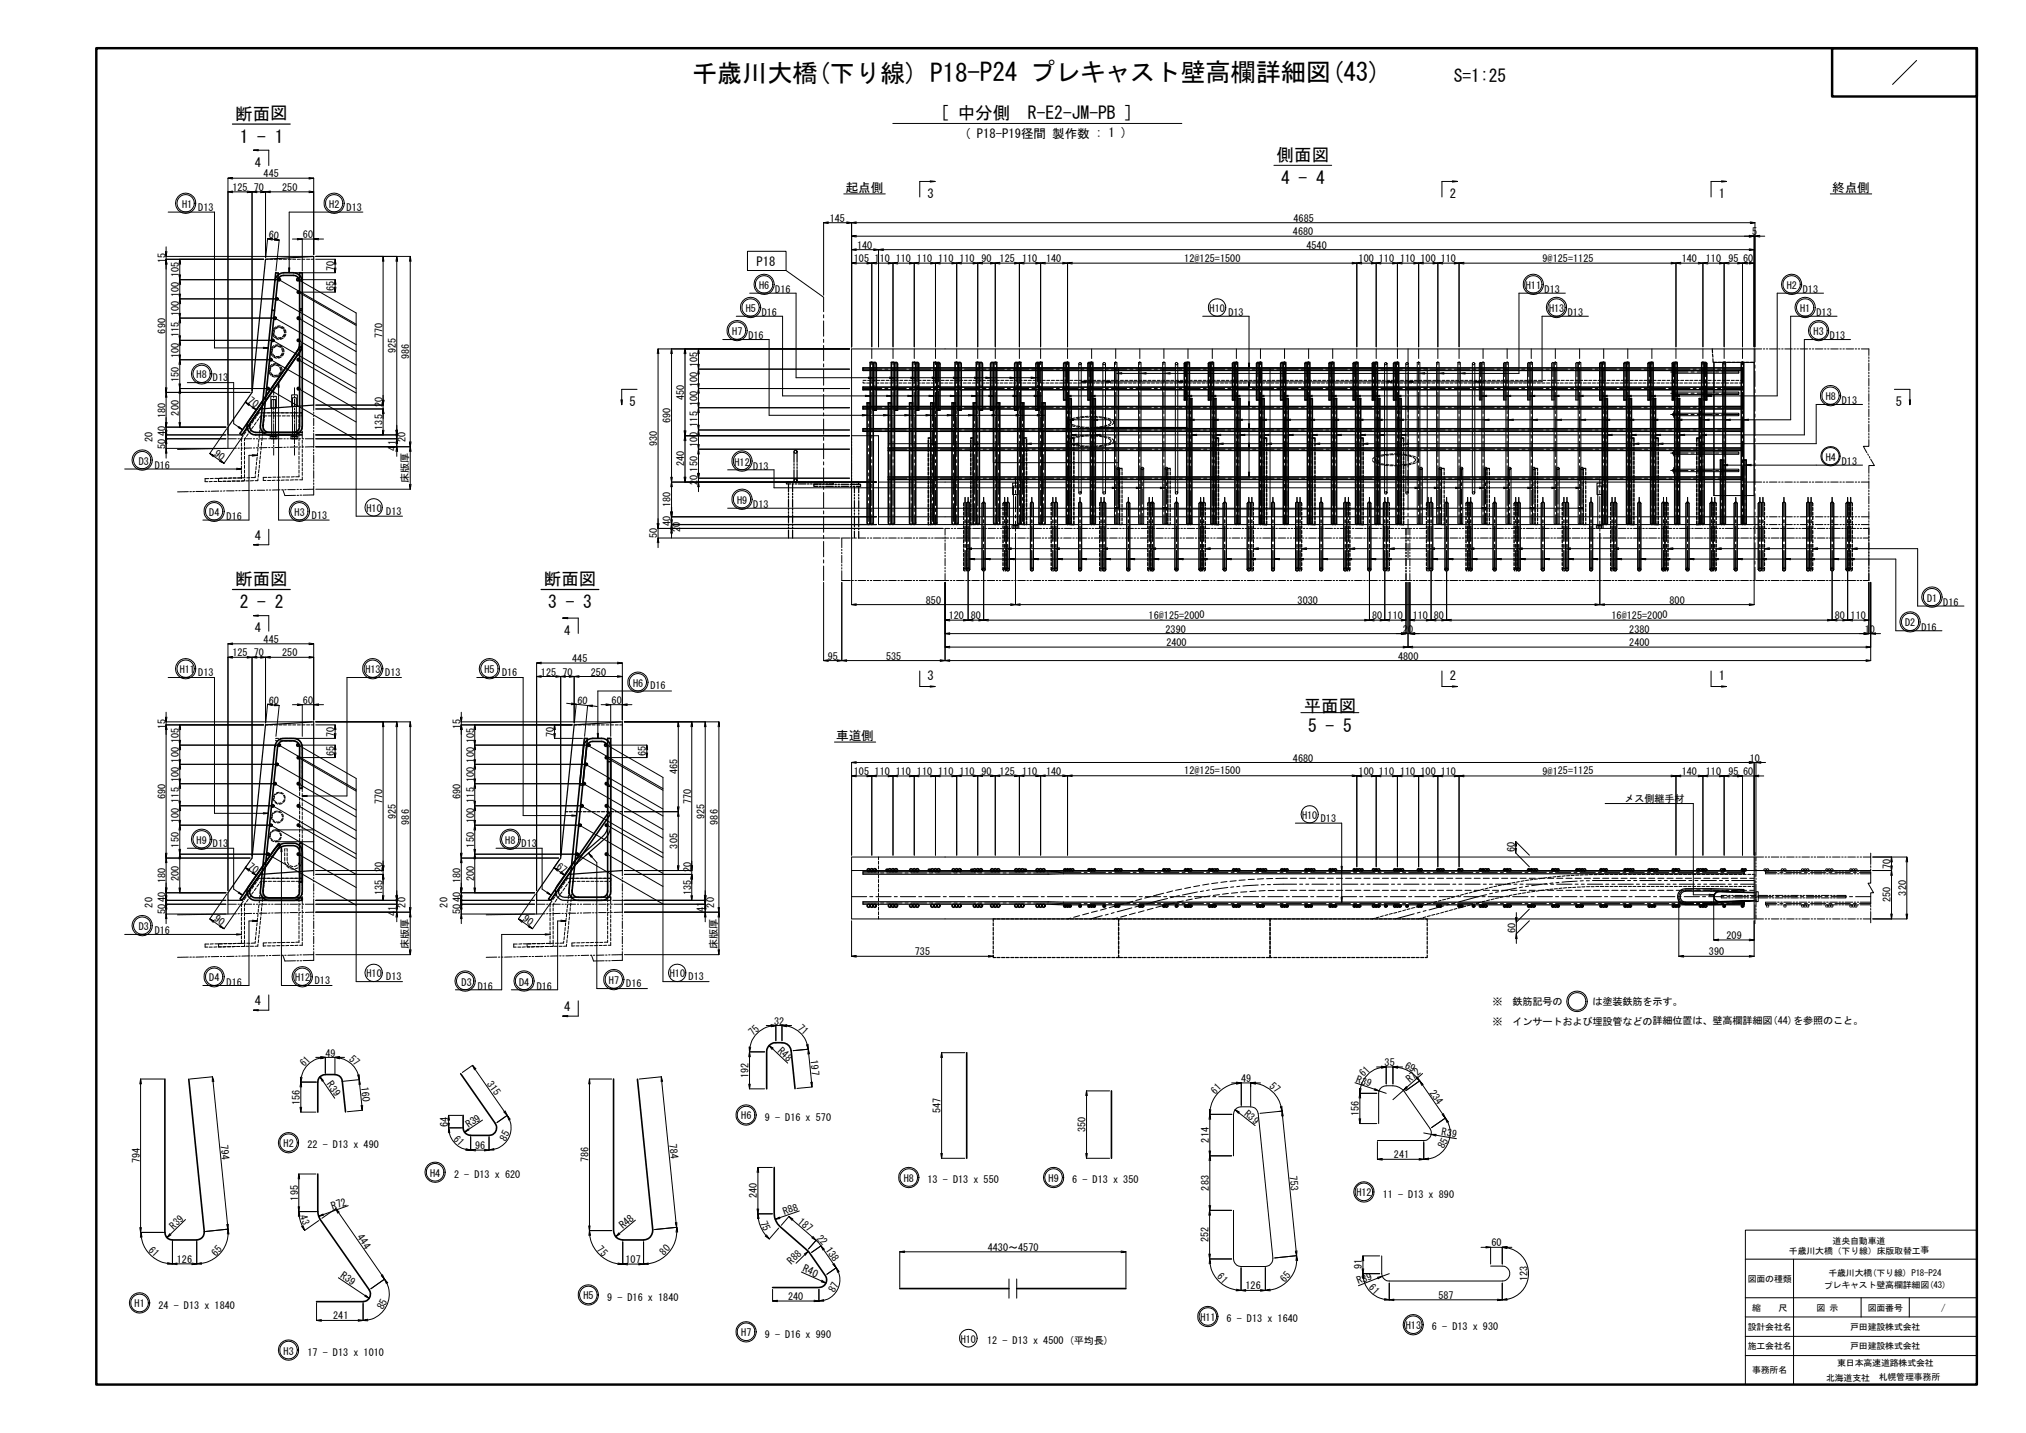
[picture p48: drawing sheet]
<svg xmlns="http://www.w3.org/2000/svg" width="420mm" height="297mm" viewBox="0 0 420 297" stroke-linecap="round" stroke-linejoin="round" font-family="sans-serif">
<defs><g id="words">
<text font-size="5.2" x="143.5" y="17">千歳川大橋(下り線) P18-P24 プレキャスト壁高欄詳細図(43)</text>
<g font-size="3.6">
<text x="301.5" y="17">S=1:25</text>
<text x="48.8" y="24.8">断面図</text>
<text x="49.7" y="29.6">1 - 1</text>
<text x="195" y="24.7">[ 中分側　R-E2-JM-PB ]</text>
<text x="264.7" y="33.4">側面図</text>
<text x="265.7" y="38.2">4 - 4</text>
<text x="48.8" y="121.3">断面図</text>
<text x="112.8" y="121.3">断面図</text>
<text x="49.7" y="126.1">2 - 2</text>
<text x="113.7" y="126.1">3 - 3</text>
<text x="270.4" y="147.6">平面図</text>
<text x="271.3" y="151.6">5 - 5</text>
</g>
<g font-size="2.6">
<text x="199.9" y="28.6">( P18-P19径間 製作数 : 1 )</text>
<text x="52.8" y="34.6">4</text>
<text x="175.4" y="39.8">起点側</text>
<text x="192.4" y="41.1">3</text>
<text x="300.6" y="41.1">2</text>
<text x="356.5" y="41.1">1</text>
<text x="380" y="39.8">終点側</text>
<text x="156.9" y="55.2">P18</text>
<text x="130.6" y="84.1">5</text>
<text x="393.2" y="84.1">5</text>
<text x="52.8" y="111.8">4</text>
<text x="52.8" y="131.1">4</text>
<text x="117" y="131.6">4</text>
<text x="192.4" y="140.9">3</text>
<text x="300.6" y="140.9">2</text>
<text x="356.5" y="140.9">1</text>
<text x="173.4" y="153.4">車道側</text>
<text x="52.8" y="208.3">4</text>
<text x="117" y="209.5">4</text>
</g>
<text font-size="2.2" x="69" y="250.8" transform="rotate(-19 69 250.8)">R72</text>
<g font-size="2.1">
<text x="48.2" y="39.6">125</text>
<text x="52.6" y="39.6">70</text>
<text x="54.7" y="36.8">445</text>
<text x="58.5" y="39.6">250</text>
<text x="37.8" y="43.1">H1</text>
<text x="41.1" y="43.6">D13</text>
<text x="68.3" y="43.1">H2</text>
<text x="71.9" y="43.6">D13</text>
<text x="172.1" y="46">145</text>
<text x="268.3" y="46">4685</text>
<text x="55.7" y="49.4" transform="rotate(6 55.7 49.4)">60</text>
<text x="62.8" y="49.4">60</text>
<text x="177.7" y="51.6">140</text>
<text x="268.1" y="48.8">4680</text>
<text x="270.9" y="51.6">4540</text>
<text x="363.4" y="48.8">5</text>
<text x="34.3" y="54.6" transform="rotate(-90 34.3 54.6)">15</text>
<text x="37.1" y="57.5" transform="rotate(-90 37.1 57.5)">105</text>
<text x="69.3" y="56.2" transform="rotate(-90 69.3 56.2)">70</text>
<text x="157.4" y="59.9">H6</text>
<text x="177.1" y="54.4">105</text>
<text x="181.4" y="54.4">110</text>
<text x="185.7" y="54.4">110</text>
<text x="190.1" y="54.4">110</text>
<text x="194.6" y="54.4">110</text>
<text x="199" y="54.4">110</text>
<text x="203.5" y="54.4">90</text>
<text x="207.3" y="54.4">125</text>
<text x="212" y="54.4">110</text>
<text x="216.9" y="54.4">140</text>
<text x="245.6" y="54.2">12@125=1500</text>
<text x="281.8" y="54.4">100</text>
<text x="286" y="54.4">110</text>
<text x="290.4" y="54.4">110</text>
<text x="294.6" y="54.4">100</text>
<text x="298.8" y="54.4">110</text>
<text x="316.4" y="59.9">H11</text>
<text x="319.9" y="54.2">9@125=1125</text>
<text x="348.8" y="54.4">140</text>
<text x="353.8" y="54.4">110</text>
<text x="358.5" y="54.4">95</text>
<text x="361.5" y="54.4">60</text>
<text x="370.5" y="59.9">H2</text>
<text x="37.1" y="65.6" transform="rotate(-90 37.1 65.6)">100</text>
<text x="37.1" y="61.6" transform="rotate(-90 37.1 61.6)">100</text>
<text x="69.3" y="60.3" transform="rotate(-90 69.3 60.3)">65</text>
<text x="154.7" y="64.7">H5</text>
<text x="158" y="65.6">D16</text>
<text x="160.8" y="60.7">D16</text>
<text x="250.9" y="64.7">H10</text>
<text x="254.8" y="65.6">D13</text>
<text x="320.3" y="60.7">D13</text>
<text x="321.3" y="64.7">H13</text>
<text x="325.2" y="65.6">D13</text>
<text x="373.3" y="64.7">H1</text>
<text x="373.9" y="60.7">D13</text>
<text x="376.7" y="65.6">D13</text>
<text x="34.3" y="69.1" transform="rotate(-90 34.3 69.1)">690</text>
<text x="37.1" y="69.9" transform="rotate(-90 37.1 69.9)">115</text>
<text x="79.3" y="70.1" transform="rotate(-90 79.3 70.1)">770</text>
<text x="151.9" y="69.5">H7</text>
<text x="155.2" y="70.4">D16</text>
<text x="376.1" y="69.5">H3</text>
<text x="379.5" y="70.4">D13</text>
<text x="37.1" y="74.2" transform="rotate(-90 37.1 74.2)">100</text>
<text x="82.1" y="73.2" transform="rotate(-90 82.1 73.2)">925</text>
<text x="84.9" y="74.5" transform="rotate(-90 84.9 74.5)">986</text>
<text x="144.7" y="76" transform="rotate(-90 144.7 76)">105</text>
<text x="37.1" y="79.2" transform="rotate(-90 37.1 79.2)">150</text>
<text x="40.8" y="78.4">H8</text>
<text x="44.2" y="79">D13</text>
<text x="141.9" y="82.9" transform="rotate(-90 141.9 82.9)">450</text>
<text x="144.7" y="80.2" transform="rotate(-90 144.7 80.2)">100</text>
<text x="378.6" y="83">H8</text>
<text x="382" y="83.8">D13</text>
<text x="34.3" y="86.6" transform="rotate(-90 34.3 86.6)">180</text>
<text x="37.1" y="86.1" transform="rotate(-90 37.1 86.1)">200</text>
<text x="79.3" y="89.1" transform="rotate(-90 79.3 89.1)">135</text>
<text x="79.3" y="84.3" transform="rotate(-90 79.3 84.3)">20</text>
<text x="139.1" y="87.7" transform="rotate(-90 139.1 87.7)">690</text>
<text x="144.7" y="88.4" transform="rotate(-90 144.7 88.4)">115</text>
<text x="144.7" y="84.2" transform="rotate(-90 144.7 84.2)">100</text>
<text x="31.6" y="91.6" transform="rotate(-90 31.6 91.6)">20</text>
<text x="34.3" y="93" transform="rotate(-90 34.3 93)">50</text>
<text x="34.3" y="90.4" transform="rotate(-90 34.3 90.4)">40</text>
<text x="82.1" y="93.4" transform="rotate(-90 82.1 93.4)">41</text>
<text x="84.1" y="91.6" transform="rotate(-90 84.1 91.6)">20</text>
<text x="136.3" y="92.5" transform="rotate(-90 136.3 92.5)">930</text>
<text x="144.7" y="92.8" transform="rotate(-90 144.7 92.8)">100</text>
<text x="378.6" y="95.5">H4</text>
<text x="28.8" y="96.3">D3</text>
<text x="32.1" y="97.2">D16</text>
<text x="84.7" y="100.2" transform="rotate(-90 84.7 100.2)">床版厚</text>
<text x="141.9" y="96.7" transform="rotate(-90 141.9 96.7)">240</text>
<text x="144.7" y="100.6" transform="rotate(-90 144.7 100.6)">20</text>
<text x="144.7" y="97.7" transform="rotate(-90 144.7 97.7)">150</text>
<text x="152.3" y="96.5">H12</text>
<text x="156.2" y="97.4">D13</text>
<text x="382" y="96.4">D13</text>
<text x="43.4" y="106.9">D4</text>
<text x="47" y="107.8">D16</text>
<text x="61.1" y="106.9">H3</text>
<text x="64.7" y="107.5">D13</text>
<text x="76" y="106.1">H10</text>
<text x="80.1" y="106.7">D13</text>
<text x="139.1" y="105.2" transform="rotate(-90 139.1 105.2)">180</text>
<text x="152.9" y="104.4">H9</text>
<text x="156.2" y="105.3">D13</text>
<text x="136.3" y="111.6" transform="rotate(-90 136.3 111.6)">50</text>
<text x="139.1" y="109" transform="rotate(-90 139.1 109)">40</text>
<text x="141.1" y="110.2" transform="rotate(-90 141.1 110.2)">20</text>
<text x="192" y="125.1">850</text>
<text x="269.1" y="125.1">3030</text>
<text x="346.2" y="125.1">800</text>
<text x="399.7" y="124.7">D1</text>
<text x="403" y="125.6">D16</text>
<text x="196.8" y="128.4">120</text>
<text x="201.3" y="128.4">80</text>
<text x="238.2" y="128.2">16@125=2000</text>
<text x="241.7" y="131.1">2390</text>
<text x="284.6" y="128.4">80</text>
<text x="287.8" y="128.4">110</text>
<text x="290.9" y="131.1">20</text>
<text x="293" y="128.4">110</text>
<text x="297.3" y="128.4">80</text>
<text x="334.2" y="128.2">16@125=2000</text>
<text x="337.9" y="131.1">2380</text>
<text x="380.5" y="128.4">80</text>
<text x="383.8" y="128.4">110</text>
<text x="386.7" y="131.1">10</text>
<text x="395.1" y="129.8">D2</text>
<text x="398.5" y="130.7">D16</text>
<text x="48.2" y="136.1">125</text>
<text x="52.6" y="136.1">70</text>
<text x="54.7" y="133.3">445</text>
<text x="58.5" y="136.1">250</text>
<text x="118.7" y="137.2">445</text>
<text x="171.7" y="136.7">95</text>
<text x="183.8" y="136.7">535</text>
<text x="241.9" y="133.9">2400</text>
<text x="289.9" y="136.7">4800</text>
<text x="337.9" y="133.9">2400</text>
<text x="37.3" y="139.6">H11</text>
<text x="41.1" y="140.1">D13</text>
<text x="75.8" y="139.6">H13</text>
<text x="79.9" y="140.1">D13</text>
<text x="100.5" y="139.6">H5</text>
<text x="104.1" y="140.1">D16</text>
<text x="112.2" y="140.1">125</text>
<text x="116.6" y="140.1">70</text>
<text x="122.5" y="140.1">250</text>
<text x="131.3" y="142.4">H6</text>
<text x="134.9" y="142.9">D16</text>
<text x="55.7" y="145.8" transform="rotate(6 55.7 145.8)">60</text>
<text x="62.8" y="145.9">60</text>
<text x="119.7" y="145.8" transform="rotate(6 119.7 145.8)">60</text>
<text x="126.8" y="145.9">60</text>
<text x="34.3" y="151" transform="rotate(-90 34.3 151)">15</text>
<text x="37.1" y="154" transform="rotate(-90 37.1 154)">105</text>
<text x="69.3" y="152.7" transform="rotate(-90 69.3 152.7)">70</text>
<text x="95.5" y="151" transform="rotate(-90 95.5 151)">15</text>
<text x="98.3" y="154" transform="rotate(-90 98.3 154)">105</text>
<text x="114.9" y="152.7" transform="rotate(-90 114.9 152.7)">70</text>
<text x="37.1" y="158.1" transform="rotate(-90 37.1 158.1)">100</text>
<text x="69.3" y="156.8" transform="rotate(-90 69.3 156.8)">65</text>
<text x="98.3" y="158.1" transform="rotate(-90 98.3 158.1)">100</text>
<text x="134" y="156.8" transform="rotate(-90 134 156.8)">65</text>
<text x="140.5" y="160.5" transform="rotate(-90 140.5 160.5)">465</text>
<text x="177.1" y="160.7">105</text>
<text x="181.4" y="160.7">110</text>
<text x="185.7" y="160.7">110</text>
<text x="190.1" y="160.7">110</text>
<text x="194.6" y="160.7">110</text>
<text x="199" y="160.6">110</text>
<text x="203.5" y="160.6">90</text>
<text x="207.3" y="160.6">125</text>
<text x="212" y="160.6">110</text>
<text x="216.9" y="160.6">140</text>
<text x="245.6" y="160.5">12@125=1500</text>
<text x="268.1" y="157.9">4680</text>
<text x="281.8" y="160.7">100</text>
<text x="286" y="160.7">110</text>
<text x="290.4" y="160.7">110</text>
<text x="294.6" y="160.7">100</text>
<text x="298.8" y="160.7">110</text>
<text x="319.9" y="160.6">9@125=1125</text>
<text x="348.8" y="160.7">140</text>
<text x="353.8" y="160.7">110</text>
<text x="358.5" y="160.7">95</text>
<text x="361.5" y="160.7">60</text>
<text x="362.9" y="157.9">10</text>
<text x="34.3" y="165.7" transform="rotate(-90 34.3 165.7)">690</text>
<text x="37.1" y="166.4" transform="rotate(-90 37.1 166.4)">115</text>
<text x="37.1" y="162.1" transform="rotate(-90 37.1 162.1)">100</text>
<text x="79.3" y="166.7" transform="rotate(-90 79.3 166.7)">770</text>
<text x="95.5" y="165.7" transform="rotate(-90 95.5 165.7)">690</text>
<text x="98.3" y="166.4" transform="rotate(-90 98.3 166.4)">115</text>
<text x="98.3" y="162.1" transform="rotate(-90 98.3 162.1)">100</text>
<text x="143.3" y="166.7" transform="rotate(-90 143.3 166.7)">770</text>
<text x="336.9" y="166.3">メス側継手材</text>
<text x="37.1" y="170.7" transform="rotate(-90 37.1 170.7)">100</text>
<text x="82.1" y="169.7" transform="rotate(-90 82.1 169.7)">925</text>
<text x="84.9" y="170.9" transform="rotate(-90 84.9 170.9)">986</text>
<text x="98.3" y="170.7" transform="rotate(-90 98.3 170.7)">100</text>
<text x="146.1" y="169.7" transform="rotate(-90 146.1 169.7)">925</text>
<text x="148.9" y="170.9" transform="rotate(-90 148.9 170.9)">986</text>
<text x="270" y="169.8">H10</text>
<text x="273.9" y="170.3">D13</text>
<text x="37.1" y="175.7" transform="rotate(-90 37.1 175.7)">150</text>
<text x="40.8" y="174.9">H9</text>
<text x="44.2" y="175.5">D13</text>
<text x="98.3" y="175.7" transform="rotate(-90 98.3 175.7)">150</text>
<text x="104.8" y="174.9">H8</text>
<text x="108.2" y="175.5">D13</text>
<text x="140.5" y="175.9" transform="rotate(-90 140.5 175.9)">305</text>
<text x="314.1" y="176.7" transform="rotate(-90 314.1 176.7)">60</text>
<text x="34.3" y="183.1" transform="rotate(-90 34.3 183.1)">180</text>
<text x="37.1" y="182.6" transform="rotate(-90 37.1 182.6)">200</text>
<text x="79.3" y="185.5" transform="rotate(-90 79.3 185.5)">135</text>
<text x="79.3" y="180.8" transform="rotate(-90 79.3 180.8)">20</text>
<text x="95.5" y="183.1" transform="rotate(-90 95.5 183.1)">180</text>
<text x="98.3" y="182.6" transform="rotate(-90 98.3 182.6)">200</text>
<text x="143.3" y="185.5" transform="rotate(-90 143.3 185.5)">135</text>
<text x="143.3" y="180.8" transform="rotate(-90 143.3 180.8)">20</text>
<text x="392.1" y="180.1" transform="rotate(-90 392.1 180.1)">70</text>
<text x="395.3" y="185.6" transform="rotate(-90 395.3 185.6)">320</text>
<text x="31.6" y="188.1" transform="rotate(-90 31.6 188.1)">20</text>
<text x="34.3" y="189.5" transform="rotate(-90 34.3 189.5)">50</text>
<text x="34.3" y="186.9" transform="rotate(-90 34.3 186.9)">40</text>
<text x="82.1" y="189.9" transform="rotate(-90 82.1 189.9)">41</text>
<text x="84.1" y="188.1" transform="rotate(-90 84.1 188.1)">20</text>
<text x="92.8" y="188.1" transform="rotate(-90 92.8 188.1)">20</text>
<text x="95.5" y="189.5" transform="rotate(-90 95.5 189.5)">50</text>
<text x="95.5" y="186.9" transform="rotate(-90 95.5 186.9)">40</text>
<text x="146.1" y="189.1" transform="rotate(-90 146.1 189.1)">41</text>
<text x="148.1" y="188.1" transform="rotate(-90 148.1 188.1)">20</text>
<text x="392.1" y="187.1" transform="rotate(-90 392.1 187.1)">250</text>
<text x="28.8" y="192.8">D3</text>
<text x="32.1" y="193.7">D16</text>
<text x="84.7" y="196.6" transform="rotate(-90 84.7 196.6)">床版厚</text>
<text x="148.7" y="196.6" transform="rotate(-90 148.7 196.6)">床版厚</text>
<text x="314.3" y="193.5" transform="rotate(-90 314.3 193.5)">60</text>
<text x="358" y="194.7">209</text>
<text x="43.4" y="203.4">D4</text>
<text x="61.2" y="203.4">H12</text>
<text x="76" y="202.6">H10</text>
<text x="80.1" y="203.2">D13</text>
<text x="138.9" y="202.6">H10</text>
<text x="142.8" y="203.2">D13</text>
<text x="189.7" y="198">735</text>
<text x="354.4" y="198">390</text>
<text x="47" y="204.3">D16</text>
<text x="65.3" y="204">D13</text>
<text x="95.7" y="204.3">D3</text>
<text x="99.1" y="205.2">D16</text>
<text x="107.7" y="204.3">D4</text>
<text x="111.3" y="205.1">D16</text>
<text x="126.3" y="204">H7</text>
<text x="129.9" y="204.6">D16</text>
<text x="309.5" y="208.4">※　鉄筋記号の　　　は塗装鉄筋を示す。</text>
<text x="156.2" y="214.8" transform="rotate(-46 156.2 214.8)">75</text>
<text x="160.5" y="212.4">32</text>
<text x="165.3" y="213.2" transform="rotate(42 165.3 213.2)">71</text>
<text x="309.5" y="212.4">※　インサートおよび埋設管などの詳細位置は、壁高欄詳細図(44)を参照のこと。</text>
<text x="63.1" y="221.2" transform="rotate(-46 63.1 221.2)">61</text>
<text x="67.5" y="219">49</text>
<text x="72.3" y="219.7" transform="rotate(42 72.3 219.7)">57</text>
<text x="161.2" y="218" transform="rotate(43 161.2 218)">R48</text>
<text x="168.1" y="219.8" transform="rotate(84 168.1 219.8)">197</text>
<text x="287.1" y="221">35</text>
<text x="291.2" y="221.3" transform="rotate(27 291.2 221.3)">69</text>
<text x="74.9" y="225.3" transform="rotate(84 74.9 225.3)">160</text>
<text x="155.2" y="223.5" transform="rotate(-90 155.2 223.5)">192</text>
<text x="252" y="226.9" transform="rotate(-46 252 226.9)">61</text>
<text x="257.4" y="224.3">49</text>
<text x="263.1" y="225.3" transform="rotate(42 263.1 225.3)">57</text>
<text x="282.9" y="223.2" transform="rotate(-46 282.9 223.2)">61</text>
<text x="292.5" y="224.5" transform="rotate(-41 292.5 224.5)">R72</text>
<text x="62.2" y="229" transform="rotate(-90 62.2 229)">156</text>
<text x="92.8" y="233.6" transform="rotate(-90 92.8 233.6)">64</text>
<text x="153.7" y="232.1">H6</text>
<text x="158.6" y="232.3">9 - D16 x 570</text>
<text x="195.1" y="230.7" transform="rotate(-90 195.1 230.7)">547</text>
<text x="281.8" y="231.4" transform="rotate(-90 281.8 231.4)">156</text>
<text x="45.7" y="237.4" transform="rotate(84 45.7 237.4)">794</text>
<text x="58.8" y="237.8">H2</text>
<text x="63.8" y="238.1">22 - D13 x 490</text>
<text x="93.9" y="236.3" transform="rotate(46 93.9 236.3)">61</text>
<text x="98.5" y="238.2">96</text>
<text x="104.9" y="236.7" transform="rotate(-63 104.9 236.7)">85</text>
<text x="138.8" y="237.2" transform="rotate(84 138.8 237.2)">784</text>
<text x="225.1" y="234.7" transform="rotate(-90 225.1 234.7)">350</text>
<text x="250.7" y="236.8" transform="rotate(-90 250.7 236.8)">214</text>
<text x="298.9" y="235.3" transform="rotate(9 298.9 235.3)">R39</text>
<text x="299.5" y="238.2" transform="rotate(-63 299.5 238.2)">85</text>
<text x="29" y="241.2" transform="rotate(-90 29 241.2)">794</text>
<text x="89.2" y="243.9">H4</text>
<text x="94.2" y="244.2">2 - D13 x 620</text>
<text x="122.1" y="240.9" transform="rotate(-90 122.1 240.9)">786</text>
<text x="187.4" y="245">H8</text>
<text x="192.4" y="245.3">13 - D13 x 550</text>
<text x="217.5" y="245">H9</text>
<text x="222.4" y="245.3">6 - D13 x 350</text>
<text x="267.5" y="243.7" transform="rotate(84 267.5 243.7)">753</text>
<text x="289.1" y="240.1">241</text>
<text x="61.8" y="248.9" transform="rotate(-90 61.8 248.9)">195</text>
<text x="157" y="248.4" transform="rotate(-90 157 248.4)">240</text>
<text x="250.7" y="246.8" transform="rotate(-90 250.7 246.8)">283</text>
<text x="281.3" y="248">H12</text>
<text x="286.8" y="248.3">11 - D13 x 890</text>
<text x="36" y="254.9" transform="rotate(-44 36 254.9)">R39</text>
<text x="129.2" y="254.8" transform="rotate(-40 129.2 254.8)">R48</text>
<text x="157.6" y="253.4" transform="rotate(66 157.6 253.4)">75</text>
<text x="165.3" y="253.4" transform="rotate(40 165.3 253.4)">187</text>
<text x="169.2" y="256.7" transform="rotate(48 169.2 256.7)">22</text>
<text x="250.6" y="257.5" transform="rotate(-90 250.6 257.5)">252</text>
<text x="30.7" y="259.3" transform="rotate(46 30.7 259.3)">61</text>
<text x="36.7" y="261.8">126</text>
<text x="44.8" y="260.5" transform="rotate(-48 44.8 260.5)">65</text>
<text x="123.7" y="259.1" transform="rotate(46 123.7 259.1)">75</text>
<text x="129.7" y="261.9">107</text>
<text x="137.8" y="260.4" transform="rotate(-48 137.8 260.4)">80</text>
<text x="164.1" y="262.2" transform="rotate(-44 164.1 262.2)">R88</text>
<text x="166.4" y="263.5" transform="rotate(24 166.4 263.5)">R40</text>
<text x="204.8" y="259.3">4430～4570</text>
<text x="282.4" y="263" transform="rotate(-90 282.4 263)">91</text>
<text x="309.3" y="258.3">60</text>
<text x="121" y="269.3">H5</text>
<text x="125.9" y="269.6">9 - D16 x 1840</text>
<text x="163.4" y="269.5">240</text>
<text x="173" y="268.1" transform="rotate(-63 173 268.1)">87</text>
<text x="252.3" y="264.8" transform="rotate(46 252.3 264.8)">61</text>
<text x="258.3" y="267.3">126</text>
<text x="266.4" y="266" transform="rotate(-48 266.4 266)">65</text>
<text x="283.7" y="267.1" transform="rotate(46 283.7 267.1)">61</text>
<text x="298.3" y="269.3">587</text>
<text x="316.8" y="265.6" transform="rotate(-90 316.8 265.6)">123</text>
<text x="27.9" y="271">H1</text>
<text x="32.9" y="271.3">24 - D13 x 1840</text>
<text x="69.1" y="273.5">241</text>
<text x="79.5" y="271.6" transform="rotate(-63 79.5 271.6)">85</text>
<text x="249" y="273.8">H11</text>
<text x="254.4" y="274.1">6 - D13 x 1640</text>
<text x="291.5" y="275.5">H13</text>
<text x="297" y="275.8">6 - D13 x 930</text>
<text x="58.8" y="280.8">H3</text>
<text x="63.8" y="281.1">17 - D13 x 1010</text>
<text x="153.7" y="277">H7</text>
<text x="158.6" y="277.3">9 - D16 x 990</text>
<text x="199.3" y="278.3">H10</text>
<text x="204.7" y="278.6">12 - D13 x 4500 (平均長)</text>
</g>
<g font-size="2">
<text x="51.3" y="83.4" transform="rotate(36 51.3 83.4)">70</text>
<text x="44.2" y="94.3" transform="rotate(36 44.2 94.3)">90</text>
<text x="51.3" y="179.9" transform="rotate(36 51.3 179.9)">70</text>
<text x="115.3" y="179.9" transform="rotate(36 115.3 179.9)">67</text>
<text x="44.2" y="190.8" transform="rotate(36 44.2 190.8)">90</text>
<text x="108.3" y="190.8" transform="rotate(36 108.3 190.8)">90</text>
<text x="67.7" y="224.8" transform="rotate(54 67.7 224.8)">R39</text>
<text x="100.9" y="224.6" transform="rotate(54 100.9 224.6)">315</text>
<text x="281.1" y="224.3" transform="rotate(20 281.1 224.3)">R39</text>
<text x="296.4" y="226.5" transform="rotate(54 296.4 226.5)">234</text>
<text x="97.2" y="233.9" transform="rotate(-34 97.2 233.9)">R39</text>
<text x="257.9" y="231.2" transform="rotate(39 257.9 231.2)">R39</text>
<text x="162.7" y="251.9" transform="rotate(-20 162.7 251.9)">R88</text>
<text x="62.2" y="252.2" transform="rotate(72 62.2 252.2)">43</text>
<text x="74" y="256.5" transform="rotate(54 74 256.5)">444</text>
<text x="171.1" y="259.1" transform="rotate(54 171.1 259.1)">138</text>
<text x="70.5" y="264.8" transform="rotate(34 70.5 264.8)">R39</text>
<text x="281.7" y="266.3" transform="rotate(-22 281.7 266.3)">R39</text>
</g>
<g font-size="1.8">
<text x="380.1" y="257.9">道央自動車道</text>
<text x="371" y="259.9">千歳川大橋（下り線）床版取替工事</text>
<text x="362.4" y="265.7">図面の種類</text>
<text x="378.2" y="267.1">プレキャスト壁高欄詳細図(43)</text>
<text x="379.2" y="264.4">千歳川大橋(下り線) P18-P24</text>
<text x="362.4" y="275.7">設計会社名</text>
<text x="363.3" y="271.7">縮　　尺</text>
<text x="376.7" y="271.7">図 示</text>
<text x="383.7" y="275.7">戸田建設株式会社</text>
<text x="387.3" y="271.7">図面番号</text>
<text x="402.5" y="271.7">/</text>
<text x="362.4" y="279.7">施工会社名</text>
<text x="383.7" y="279.7">戸田建設株式会社</text>
<text x="363.3" y="284.7">事務所名</text>
<text x="378.7" y="286.2">北海道支社　札幌管理事務所</text>
<text x="381" y="283.2">東日本高速道路株式会社</text>
</g>
</g></defs>
<g fill="none" stroke="#000" stroke-width=".25">
<path d="M48.2 25.7h12M55.1 53.7l10-.6v30.9l-11.1 .8-3.8 5.3h-2.9v-1.6l5-7.2zM142.2 73.3l-.1-1v18l-.2-1M176.2 72.3h-34.1l-.2 1M355.1 72.3v.8M355.1 73.4l.1 .6M355.2 74.4l.1 .7h.7M356.3 75.1h.7M357.3 75.1h.6M358.2 75.1h.7M359.2 75.1h.6M360.1 75.1h.7"/>
<path d="M361.1 75.1h.6M362 75.1h.7M363 75.1h.8M142.1 90.3h34.1M142.2 91.3l-.1-1v9.6l-.2-1M142.2 98.9l-.1 1h39.7M142.2 89.3l-.3 2M164 99.9h-.9v.4h.9M164.7 93.6v2.2M164.7 96.1v.4M164.7 96.8v.3M164.7 97.4v2.2"/>
<path d="M165.3 93.6v2.2M165.3 96.1v.4M165.3 96.8v.3M165.3 97.4v2.2M171.9 99.9h.9v.4h-.9M176.6 99.9h1.5v.5h-1.5zM226.2 88.6h20M232.2 97.8v.6M232.2 98.8v.6M232.2 99.7v.7M232.2 97.5v-.4h.5v.4M232.7 97.8v.6"/>
<path d="M232.7 98.8v.6M232.7 99.7v.7M242.2 97.8v.6M242.2 98.8v.6M242.2 99.7v.7M242.2 97.5v-.4h.5v.4M242.7 97.8v.6M242.7 98.8v.6M242.7 99.7v.7M298.9 97.5v-.4h.6v.4M298.9 97.8v.6M298.9 98.8v.6"/>
<path d="M298.9 99.7v.7M299.5 97.8v.6M299.5 98.8v.6M299.5 99.7v.7M308.4 97.8v.6M308.4 98.8v.6M308.4 99.7v.7M308.4 97.5v-.4h.5v.4M308.9 97.8v.6M308.9 98.8v.6M308.9 99.7v.7M318.4 97.8v.6"/>
<path d="M318.4 98.8v.6M318.4 99.7v.7M318.4 97.5v-.4h.5v.4M318.9 97.8v.6M318.9 98.8v.6M318.9 99.7v.7M328.3 97.8v.6M328.3 98.8v.6M328.3 99.7v.7M328.3 97.5v-.4h.6v.4M328.9 97.8v.6M328.9 98.8v.6"/>
<path d="M328.9 99.7v.7M139.3 105.1v2l-.2-1M139.3 107.1v1.6M139.3 107.1h42.5M139.3 108.7h42.5M139.3 108.7l-.2 1M139.4 109.7l-.1-1v2M139.4 106.1l-.1 1M163.5 100.3v1.7M163.5 102.3v.3M163.5 102.9v.3M163.5 103.5v1.6"/>
<path d="M163.5 105.4v.4M163.5 106.1v.3M163.5 106.7v1.6M163.5 108.6v.3M163.5 109.2v.4M163.5 109.9v1.6M164.3 100.3h.3M164.4 100.3v1.7M164.4 102.3v.3M164.4 102.9v.3M164.4 103.5v1.6M164.4 105.4v.4"/>
<path d="M164.4 106.1v.3M164.4 106.7v1.6M164.4 108.6v.3M164.4 109.2v.4M164.4 109.9v1.6M164.9 100.3h.4M165.6 100.3h1.6M167.5 100.3h.3M168.1 100.3h.3M168.7 100.3h1.6M169.7 100.4h-.9v.4h.9M170 100.8h.3"/>
<path d="M170 100.4h.3M170.6 100.8h.3M170.6 100.4h.3M170.6 100.3h.4M171.2 100.8h1.6M171.2 100.4h1.6M171.3 100.3h.3M173.1 100.8h.4M173.1 100.4h.4M173.8 100.8h.3M173.8 100.4h.3M174.4 100.8h1.6"/>
<path d="M174.4 100.4h1.6M176.3 100.8h.3M176.3 100.4h.3M176.9 100.8h.4M176.9 100.4h.4M177.2 100.8v1.4M177.2 102.5v.3M177.2 103.1v.3M177.2 103.8v1.5M177.2 105.7v.3M177.2 106.3v.3M177.2 107v1.5"/>
<path d="M177.2 108.9v.3M177.2 109.5v.3M177.2 110.1v1.4M177.6 100.4h.9v.4h-.9M178.1 100.8v1.4M178.1 102.5v.3M178.1 103.1v.3M178.1 103.8v1.5M178.1 105.7v.3M178.1 106.3v.3M178.1 107v1.5M178.1 108.9v.3"/>
<path d="M178.1 109.5v.3M178.1 110.1v1.4M232.2 108.3v.4h.5v-.4M232.2 100.7v.6M232.2 101.6v.7M232.2 102.6v.6M232.2 103.5v.7M232.2 104.5v.6M232.2 105.4v.7M232.2 106.4v.6M232.2 107.3v.7M232.7 100.7v.6"/>
<path d="M232.7 101.6v.7M232.7 102.6v.6M232.7 103.5v.7M232.7 104.5v.6M232.7 105.4v.7M232.7 106.4v.6M232.7 107.3v.7M242.2 108.3v.4h.5v-.4M242.2 100.7v.6M242.2 101.6v.7M242.2 102.6v.6M242.2 103.5v.7"/>
<path d="M242.2 104.5v.6M242.2 105.4v.7M242.2 106.4v.6M242.2 107.3v.7M242.7 100.7v.6M242.7 101.6v.7M242.7 102.6v.6M242.7 103.5v.7M242.7 104.5v.6M242.7 105.4v.7M242.7 106.4v.6M242.7 107.3v.7"/>
<path d="M298.9 108.3v.4h.6v-.4M298.9 100.7v.6M298.9 101.6v.7M298.9 102.6v.6M298.9 103.5v.7M298.9 104.5v.6M298.9 105.4v.7M298.9 106.4v.6M298.9 107.3v.7M299.5 100.7v.6M299.5 101.6v.7M299.5 102.6v.6"/>
<path d="M299.5 103.5v.7M299.5 104.5v.6M299.5 105.4v.7M299.5 106.4v.6M299.5 107.3v.7M308.4 108.3v.4h.5v-.4M308.4 100.7v.6M308.4 101.6v.7M308.4 102.6v.6M308.4 103.5v.7M308.4 104.5v.6M308.4 105.4v.7"/>
<path d="M308.4 106.4v.6M308.4 107.3v.7M308.9 100.7v.6M308.9 101.6v.7M308.9 102.6v.6M308.9 103.5v.7M308.9 104.5v.6M308.9 105.4v.7M308.9 106.4v.6M308.9 107.3v.7M318.4 108.3v.4h.5v-.4M318.4 100.7v.6"/>
<path d="M318.4 101.6v.7M318.4 102.6v.6M318.4 103.5v.7M318.4 104.5v.6M318.4 105.4v.7M318.4 106.4v.6M318.4 107.3v.7M318.9 100.7v.6M318.9 101.6v.7M318.9 102.6v.6M318.9 103.5v.7M318.9 104.5v.6"/>
<path d="M318.9 105.4v.7M318.9 106.4v.6M318.9 107.3v.7M328.3 108.3v.4h.6v-.4M328.3 100.7v.6M328.3 101.6v.7M328.3 102.6v.6M328.3 103.5v.7M328.3 104.5v.6M328.3 105.4v.7M328.3 106.4v.6M328.3 107.3v.7"/>
<path d="M328.9 100.7v.6M328.9 101.6v.7M328.9 102.6v.6M328.9 103.5v.7M328.9 104.5v.6M328.9 105.4v.7M328.9 106.4v.6M328.9 107.3v.7M48.2 122.2h12M112.2 122.2h12M55.1 150.3l10-.7v30.8l-11.1 .9-3.8 5.3h-2.9v-1.5l5-7.2zM119.1 150.3l10-.7v30.8l-11.2 .9-3.7 5.3h-2.9v-1.5l5-7.2z"/>
<path d="M117.3 168.3h.5M118.1 168.3h.6M119 168.3h.7M120 168.3h.6M120.9 168.3h.7M121.9 168.3h.6M122.8 168.3h.7M123.8 168.3h.6M124.7 168.3h.7M125.7 168.3h.6M126 161.4h.7v9.6a3.7 3.7 0 0 1-1.4 2.9l-5.8 5.2-3.5 4.9a1.26 1.26 0 0 0-.1 1.3 1.26 1.26 0 0 0 1.2 .7h9.6v.6h-9.6a1.91 1.91 0 0 1-1.6-3l3.4-4.9 6-5.2a2.96 2.96 0 0 0 1.1-2.5zM126.7 168.3h.6"/>
<path d="M127.6 168.3h.6M128.6 168.3h.5M179 186.9l182.7 .1v.6l-182.7-.2zM179 180.7l182.7-.1v.5l-182.7 .1zM206 191.3v.6M206 192.3v.6M206 193.2v.6M206 194.2v.6M206 195.1v.6M206 196.1v.6M206 197v.6M206 198v.5h.4"/>
<path d="M206.4 190.5h-.4v.5M206.7 190.5h.7M206.7 198.5h.7M207.7 190.5h.7M207.7 198.5h.7M208.6 190.5h.7M208.6 198.5h.7M209.6 190.5h.7M209.6 198.5h.7M210.6 190.5h.6M210.6 198.5h.6M211.5 190.5h.7"/>
<path d="M211.5 198.5h.7M212.5 190.5h.6M212.5 198.5h.6M213.4 190.5h.7M213.4 198.5h.7M214.4 190.5h.6M214.4 198.5h.6M215.3 190.5h.7M215.3 198.5h.7M216.3 190.5h.6M216.3 198.5h.6M217.2 190.5h.7"/>
<path d="M217.2 198.5h.7M218.2 190.5h.6M218.2 198.5h.6M219.1 190.5h.7M219.1 198.5h.7M220.1 190.5h.6M220.1 198.5h.6M221.1 190.5h.6M221.1 198.5h.6M222 190.5h.6M222 198.5h.6M223 190.5h.6"/>
<path d="M223 198.5h.6M223.9 190.5h.6M223.9 198.5h.6M224.9 190.5h.6M224.9 198.5h.6M225.8 190.5h.6M225.8 198.5h.6M226.8 190.5h.6M226.8 198.5h.6M227.7 190.5h.6M227.7 198.5h.6M228.7 190.5h.6"/>
<path d="M228.7 198.5h.6M229.6 190.5h.6M229.6 198.5h.6M230.6 190.5h.6M230.6 198.5h.6M231.5 190.5h.5v.5v-.5h.8M231.5 198.5h.5v-.5v.5h.8M232 191.3v.6M232 192.3v.6M232 193.2v.6M232 194.2v.6M232 195.1v.6"/>
<path d="M232 196.1v.6M232 197v.6M233.1 198.5h.6M233.1 190.5h.6M234 198.5h.7M234 190.5h.7M235 198.5h.6M235 190.5h.6M236 198.5h.6M236 190.5h.6M236.9 198.5h.6M236.9 190.5h.6"/>
<path d="M237.9 198.5h.6M237.9 190.5h.6M238.8 198.5h.6M238.8 190.5h.6M239.8 198.5h.6M239.8 190.5h.6M240.7 198.5h.6M240.7 190.5h.6M241.7 198.5h.6M241.7 190.5h.6M242.6 198.5h.6M242.6 190.5h.6"/>
<path d="M243.6 198.5h.6M243.6 190.5h.6M244.5 198.5h.6M244.5 190.5h.6M245.5 198.5h.6M245.5 190.5h.6M246.4 198.5h.6M246.4 190.5h.6M247.4 198.5h.6M247.4 190.5h.6M248.3 198.5h.7M248.3 190.5h.7"/>
<path d="M249.3 198.5h.6M249.3 190.5h.6M250.2 198.5h.7M250.2 190.5h.7M251.2 198.5h.6M251.2 190.5h.6M252.1 198.5h.7M252.1 190.5h.7M253.1 198.5h.6M253.1 190.5h.6M254 198.5h.7M254 190.5h.7"/>
<path d="M255 198.5h.6M255 190.5h.6M255.9 198.5h.7M255.9 190.5h.7M256.9 198.5h.6M256.9 190.5h.6M257.8 198.5h.7M257.8 190.5h.7M258.8 198.5h.6M258.8 190.5h.6M259.7 198.5h.7M259.7 190.5h.7"/>
<path d="M260.7 198.5h.7M260.7 190.5h.7M261.7 198.5h.6M261.7 190.5h.6M262.6 190.5h.8v.5v-.5h.4M263.4 191.3v.6M263.4 192.3v.6M263.4 193.2v.6M263.4 194.2v.6M263.4 195.1v.6M263.4 196.1v.6M263.4 197v.6"/>
<path d="M263.8 198.5h-.4v-.5v.5h-.8M264.1 198.5h.7M264.1 190.5h.7M265.1 198.5h.6M265.1 190.5h.6M266.1 198.5h.6M266.1 190.5h.6M267 198.5h.6M267 190.5h.6M268 198.5h.6M268 190.5h.6M268.9 198.5h.6"/>
<path d="M268.9 190.5h.6M269.9 198.5h.6M269.9 190.5h.6M270.8 198.5h.6M270.8 190.5h.6M271.8 198.5h.6M271.8 190.5h.6M272.7 198.5h.6M272.7 190.5h.6M273.7 198.5h.6M273.7 190.5h.6M274.6 198.5h.6"/>
<path d="M274.6 190.5h.6M275.6 198.5h.6M275.6 190.5h.6M276.5 198.5h.6M276.5 190.5h.6M277.5 198.5h.6M277.5 190.5h.6M278.4 198.5h.6M278.4 190.5h.7M279.4 198.5h.6M279.4 190.5h.6M280.3 198.5h.7"/>
<path d="M280.3 190.5h.7M281.3 198.5h.6M281.3 190.5h.6M282.2 198.5h.7M282.2 190.5h.7M283.2 198.5h.6M283.2 190.5h.6M284.1 198.5h.7M284.1 190.5h.7M285.1 198.5h.6M285.1 190.5h.6M286 198.5h.7"/>
<path d="M286 190.5h.7M287 198.5h.6M287 190.5h.6M287.9 198.5h.7M287.9 190.5h.7M288.9 198.5h.6M288.9 190.5h.6M289.8 198.5h.7M289.8 190.5h.7M290.8 198.5h.7M290.8 190.5h.7M291.8 198.5h.6"/>
<path d="M291.8 190.5h.6M292.7 198.5h.7M292.7 190.5h.7M293.7 198.5h.6M293.7 190.5h.6M294.6 198.5h.7M294.6 190.5h.7M295.6 190.5h.4v.5M296 198v.5h-.4M296 197v.6M296 191.3v.6M296 192.3v.6"/>
<path d="M296 193.2v.6M296 194.2v.6M296 195.1v.6M296 196.1v.6M348.6 184.5l1-.3 12.1 .2v.5l-12.1-.2a1.14 1.14 0 0 0-1.2 1.2 1.14 1.14 0 0 0 1.2 1.1l12.1-.2v.5l-12.1 .2a1.66 1.66 0 0 1-1.6-1.1 1.66 1.66 0 0 1 .6-1.9zM355.6 185.2l.6-.4h.3l7.3 .3-7.3-.3a1.02 1.02 0 0 0-1 1.1 1.02 1.02 0 0 0 1 1l7.3-.2-7.3 .3a1.1 1.1 0 0 1-1-.6 1.1 1.1 0 0 1 .1-1.2z"/>
<circle cx="165" cy="99.6" r=".31"/>
<circle cx="165" cy="93.6" r=".31"/>
</g>
<g fill="none" stroke="#000" stroke-width=".21">
<path d="M397.5 12.5l-5 5M47.3 39.8l.9 .1M48.2 36.8l-.9 .1h17.8l-1 .2M48.2 39.6l-.9 .2h5l-1 .1M48.2 37.1l-.9-.2v51.3M51.3 39.6l2 .3M52.3 39.8v41.2M52.6 31.1h3.1v3.2M53.3 39.6l-1 .2h2.8l-1.1 .1M53.6 31l-1 .1 1 .2M54 39.6l2.1 .3M55.1 39.8v13.6"/>
<path d="M56.1 39.6l-1 .2h10l-1 .1M64.1 36.8l1 .1v15.9M64.1 39.6l1 .2M185.2 25.6h59.9M192.9 37.5l1 .1-1 .1M193.9 37.6h-3.2v3.2M264.2 34.3h12M301.2 37.5l1 .1-1 .1M302.2 37.6h-3.2v3.2M357 37.5l1 .1-1 .1M358 37.6h-3.2v3.2M34.4 53.7h20.3"/>
<path d="M34.4 53.7l-.1 1.1M34.4 53.1h30.3M34.4 51.2v1.9l-.1-1M34.4 53.1v.6M34.6 54.8l-.2-1.1v27.6l-.1-.9M34.6 52.1l-.2 1M34.9 44h9.6v28.1h11.1M37.3 58h20.1M37.3 53.7l-.2 1.1M37.3 58l-.2 .9M37.5 54.8l-.2-1.1v4.3l-.2-1M37.5 57l-.2 1"/>
<path d="M37.5 58.9l-.2-.9v4l-.2-1.1M55.1 53.7h.5M56 53.7h.6M56.5 49.8l-1-.3-.4 3.9M56.5 49.4l-1 .1 2.4 .3h-1M56.9 53.7h.6M56.9 49.5l1 .3-.7 6.4M57.9 58l16 9.2M57.9 53.7h.6M58.8 53.7h.6M59.8 53.7h.6M59.8 55.5l.2 1 .1-1"/>
<path d="M60.7 49.6h2l-1 .1M60.7 53.7h.6M61.7 53.7h.6M61.7 49.4l1 .2M61.9 58l12 6.9v42.1h9.6M62.2 58h7.3l-.2 .9M62.6 53.7h.6M62.7 49.6v6.6M62.7 49.6h2.4l1 .1M63.6 53.7h.6M64.5 53.7h.6M65.5 53.7h4l-.2 1.1"/>
<path d="M65.5 53.1h19.6l-.2 1.1M66.1 49.4l-1 .2h2M69.7 54.8l-.2-1.1v2.8l-.2-.9M69.7 55.6l-.2 .9h-8.3M69.7 58.9l-.2-.9v2.6l-.2-1.1M69.7 59.5l-.2 1.1h-7.2M75.3 44h-15.3v12.5M79.4 53.1l-.1 1.1M79.6 54.2l-.2-1.1v30.9l-.1-1M82.3 53.1l-.2 1.1M82.5 54.2l-.2-1.1v37.9l-.2-1.1M85.2 54.2l-.1-1.1v39.5l-.2-1"/>
<path d="M155 52.1h8v4h-8zM163 56.1l7.8 5.5v3M171.8 46l-1 .2h5.8l-1 .1M171.8 46.3l-1-.1v15M175 40.2h8.6M175.6 46l1 .2M176.6 54.5l1 .2M176.6 49l1 .1M176.6 46.2l1 .1M176.6 51.8l1 .1M176.6 46.2v25.7M177.6 54.4l-1 .1h4.2l-1 .2"/>
<path d="M177.6 48.8l-1 .2h187.2l-1 .1M177.6 46l-1 .2h187.3l-.9 .1M177.6 51.6l-1 .2h5.6l-1 .1M179.8 54.4l1 .1M180.8 54.5v17.4M180.8 54.5l1 .2M181.2 51.6l2 .3M181.8 54.4l-1 .1h4.4l-1 .2M182.2 51.8v20.1M183.2 51.6l-1 .2h181.6l-1 .1M184.2 54.4l1 .1M185.2 54.5v17.4"/>
<path d="M185.2 54.5l1 .2M186.2 54.4l-1 .1h4.4l-1 .2M188.6 54.4l1 .1M189.6 54.5v17.4M189.6 54.5l1 .2M190.6 54.4l-1 .1h4.4l-1 .2M193 54.4l1 .1M194 54.5v17.4M194 54.5l1 .2M195 54.4l-1 .1h4.4l-1 .2M197.4 54.4l1 .1M198.4 54.5v17.4"/>
<path d="M198.4 54.5l1 .2M199.4 54.4l-1 .1h4.4l-1 .2M201.8 54.4l1 .1M202.8 54.5v17.4M202.8 54.5l1 .2M203.8 54.4l-1 .1h3.6l-1 .2M205.4 54.4l1 .1M206.4 54.5v17.4M206.4 54.5l1 .2M207.4 54.4l-1 .1h5l-1 .2M210.4 54.4l1 .1M211.4 54.5v17.4"/>
<path d="M211.4 54.5l1 .2M212.4 54.4l-1 .1h4.4l-1 .2M214.8 54.4l1 .1M215.8 54.5v17.4M215.8 54.5l1 .2M216.8 54.4l-1 .1h5.6l-1 .2M220.4 54.4l1 .1M221.4 54.5v17.4M221.4 54.5l1 .2M222.4 54.4l-1 .1h60l-1 .2M280.4 54.4l1 .1M281.4 54.5v17.4"/>
<path d="M281.4 54.5l1 .2M282.4 54.4l-1 .1h4l-1 .2M284.4 54.4l1 .1M285.4 54.5v17.4M285.4 54.5l1 .2M286.4 54.4l-1 .1h4.4l-1 .2M288.8 54.4l1 .1M289.8 54.5v17.4M289.8 54.5l1 .2M290.8 54.4l-1 .1h4.4l-1 .2M293.2 54.4l1 .1M294.2 54.5v17.4"/>
<path d="M294.2 54.5l1 .2M295.2 54.4l-1 .1h4l-1 .2M297.2 54.4l2 .3M298.2 54.5v17.4M299.2 54.4l-1 .1h4.4l-1 .2M301.6 54.4l2 .3M302.6 54.5v17.4M303.6 54.4l-1 .1h45l-1 .2M346.6 54.4l2 .3M347.6 54.5v17.4M348.6 54.4l-1 .1h5.6M352.2 54.4l1 .1"/>
<path d="M353.2 54.5l1 .2M353.2 54.5v17.4M353.2 54.5l-1 .2M354.2 54.4l-1 .1h4.4l-1 .2M356.6 54.4l1 .1M357.6 54.5v17.4M357.6 54.5l1 .2M358.6 54.4l-1 .1h3.8l-1 .2M360.4 54.4l2 .3M361.4 54.5v17.4M362.4 54.4l-1 .1h2.4l-1 .2M362.8 54.4l1 .1"/>
<path d="M362.8 48.8l1 .2M362.8 51.6l1 .2M363 46l.9 .2v25.7M363.8 49l1.2 .1M363.8 49v22.9M365 48.8l-1.1 .2h2.1M379.6 40.2h8.6M37.3 70.5h18.9M37.3 70.5l-.2 1.1M37.3 74.6h18.4M37.3 65.9h19.3M37.3 74.6l-.2 .9"/>
<path d="M37.3 62h19.7M37.3 65.9l-.2 1.1M37.5 71.6l-.2-1.1v4.1l-.2-1M37.5 73.6l-.2 1M37.5 75.5l-.2-.9v5.9l-.2-.9M37.5 79.6l-.2 .9M37.5 67l-.2-1.1v4.6l-.2-.9M37.5 63l-.2-1v3.9l-.2-.9M37.5 69.6l-.2 .9M37.5 65l-.2 .9M37.5 60.9l-.4 2.1M38.9 79.3h9.6v8.5l1.8 1.3-.8-.6"/>
<path d="M54.6 72l1 .1-1 .1M55.8 76.3l-.1 .6M55.8 77.2l.4 .6M55.9 76.8l.1 .6M56.2 76.3l-.1 .6M56.2 77.2l.4 .5M56.2 74.6l17.7 10.2M56.2 72.4l-.1 .6M56.2 73.3l.3 .6M56.2 75.9l-.3 .5M56.2 77.6l.6 .4M56.3 72.9l.2 .6"/>
<path d="M56.4 75.5l-.4 .5M56.4 78l.7 .2M56.5 72.4v.6M56.5 73.3l.5 .5M56.5 70.5l17.4 10M56.6 68.5l-.1 .6M56.6 69.4l.4 .6M56.6 72l-.3 .5M56.6 73.7l.6 .4M56.7 69l.1 .6M56.7 75.4h.7M56.8 71.6l-.5 .5"/>
<path d="M56.8 74.1l.6 .1M56.9 75.7l-.6 .4M56.9 68.5l-.1 .6M56.9 69.4l.5 .5M57 65.9l16.9 9.8M57.1 68.1l-.4 .5M57.1 69.8l.5 .4M57.1 75.5l-.6 .2M57.2 75.7l.6 .2M57.2 67.8l-.4 .4M57.2 70.2l.6 .1M57.3 71.8l-.6 .3"/>
<path d="M57.4 75.6l.6 .3M57.4 62l16.5 9.4M57.5 77.7l-.6 .1M57.5 71.6l-.6 .2M57.6 71.8l.6 .2M57.6 75.5l.6 .4M57.7 67.9l-.6 .3M57.7 77.8l-.6 .2M57.7 71.5h-.6M57.8 79.3v28.5h10.5M57.8 71.7l.6 .3M57.9 73.9h-.6"/>
<path d="M57.9 67.7l-.6 .2M57.9 77.9l-.5 .2M58 76.2l.2 .6M58 67.9l.6 .2M58.1 71.6l.5 .4M58.1 73.9l-.6 .2M58.2 77.1l-.4 .5M58.2 67.6h-.7M58.2 76.1l.2 .7M58.2 67.8l.6 .3M58.3 70h-.6M58.3 77.1l-.3 .5"/>
<path d="M58.4 76.1l.1 .7M58.4 74l-.7 .2M58.4 72.3l.2 .6M58.5 77.1l-.3 .6M58.5 67.7l.5 .4M58.5 70l-.6 .2M58.5 73.2l-.3 .5M58.6 72.2l.1 .7M58.7 73.2l-.3 .5M58.7 72.2l.2 .7M58.7 70.1l-.5 .2M58.8 68.3l.2 .7"/>
<path d="M58.9 73.2l-.3 .6M58.9 69.3l-.3 .5M59 68.3l.1 .7M59.1 69.3l-.3 .5M59.1 68.3l.2 .7M59.3 69.3l-.3 .6M61.9 60.6l12 6.9M61.9 65.9l12 7M61.9 70.5l12 7M61.9 74.6l12 6.9M136.6 73.3l-.1-1v37.2l-.2-1M139.3 72.3l-.2 1"/>
<path d="M139.4 73.3l-.1-1v27.6l-.2-1M144.9 76.5h31.3M144.9 72.3l-.2 1M145 77.5l-.1-1v4l-.2-1M145 73.3l-.1-1v4.2l-.2-1M145 79.5l-.1 1M145 75.5l-.3 2M149.9 70.4h9.6v15.7h57.2M152.7 65.6h9.6v16.5h53.8M155.5 60.8h9.6v17.5h50.3M170.8 65.3v.6M170.8 66.5v3.2"/>
<path d="M170.8 70.3v.7M170.8 71.6v3.2M170.8 75.4v.7M170.8 76.7v3.2M176.2 72.3h-39.7l-.2 1M179 76.5h3.9M179 78.8h.6M179 79.2v.2h.4M179.7 79.4h.7M179.9 78.8h.7M180.1 78.2l1 .1-1 .2M180.7 79.4h.6"/>
<path d="M180.8 72.3v2M180.8 75v.6M180.8 76.2v3.2M180.9 78.8h.6M181.4 75.1v4M181.4 79.8v.6M181.6 79.4h.7M181.9 78.8h.6M182.6 79.4h.6M182.8 78.8h.6M183.5 76.5h.6M183.5 79.4h.7"/>
<path d="M183.8 78.8h.6M184.5 78.2l1 .1-1 .2M184.5 79.4h.7M184.7 78.8h.6M184.8 76.5h3.1M185.2 72.3v2M185.2 75v.6M185.2 76.2v3.2M185.5 79.4h.6M185.7 78.8h.6M185.8 75.1v4M185.8 79.8v.6"/>
<path d="M186.4 79.4h.7M186.6 78.8h.6M187.4 79.4h.6M187.6 78.8h.6M188.3 79.4h.7M188.5 78.8h.6M188.6 76.5h.6M188.9 78.2l1 .1-1 .2M189.3 79.4h.6M189.5 78.8h.6M189.6 72.3v2M189.6 75v.6"/>
<path d="M189.6 76.2v3.2M189.9 76.5h3.1M190.2 79.4h.7M190.2 75.1v4M190.2 79.8v.6M190.4 78.8h.6M191.2 79.4h.6M191.4 78.8h.6M192.1 79.4h.7M192.3 78.8h.6M193.1 79.4h.6M193.3 78.2l1 .1-1 .2"/>
<path d="M193.3 78.8h.6M193.7 76.5h.6M194 72.3v2M194 75v.6M194 76.2v3.2M194 79.4h.7M194.2 78.8h.6M194.6 75.1v4M194.6 79.8v.6M194.9 76.5h3.2M195 79.4h.6M195.2 78.8h.6"/>
<path d="M195.9 79.4h.7M196.1 78.8h.7M196.9 79.4h.6M197.1 78.8h.6M197.7 78.2l1 .1-1 .2M197.9 79.4h.6M198 78.8h.7M198.4 72.3v2M198.4 75v.6M198.4 76.2v3.2M198.7 76.5h.7M198.8 79.4h.6"/>
<path d="M199 78.8h.6M199 75.1v4M199 79.8v.6M199.8 79.4h.6M199.9 78.8h.7M200 76.5h3.2M200.7 79.4h.6M200.9 78.8h.6M201.7 79.4h.6M201.8 78.8h.7M202.1 78.2l1 .1-1 .2M202.6 79.4h.6"/>
<path d="M202.8 72.3v2M202.8 75v.6M202.8 76.2v3.2M202.8 78.8h.6M203.4 75.1v4M203.4 79.8v.6M203.6 79.4h.6M203.7 78.8h.7M203.8 76.5h.7M204.4 78.2l1 .1-1 .2M204.5 79.4h.6M204.7 78.8h.6"/>
<path d="M205.1 76.5h3.2M205.5 79.4h.6M205.6 78.8h.7M205.7 75.1v4M205.7 79.8v.6M206 76.3h26v19.6h-26zM206.4 72.3v2M206.4 75v.6M206.4 76.2v3.2h.6M206.6 78.8h.7M207.4 79.4h.6M207.5 78.8h.7"/>
<path d="M208.3 79.4h.6M208.5 78.8h.7M208.9 76.5h.6M209.3 79.4h.6M209.4 78.2l1 .1-1 .2M209.5 78.8h.6M210.2 76.5h3.1M210.2 79.4h.7M210.4 78.8h.7M210.8 75.1v4M210.8 79.8v.6M211.2 79.4h.6"/>
<path d="M211.4 78.8h.6M211.4 72.3v2M211.4 75v.6M211.4 76.2v3.2M212.1 79.4h.7M212.3 78.8h.7M213.1 79.4h.6M213.3 78.8h.6M213.8 78.2l1 .1-1 .2M214 76.5h.6M214 79.4h.7M214.2 78.8h.7"/>
<path d="M215 79.4h.6M215.2 75.1v4M215.2 79.8v.6M215.2 78.8h.6M215.3 76.5h3.1M215.8 72.3v2M215.8 75v.6M215.8 76.2v3.2M215.9 79.4h.7M216.1 78.8h.7M216.9 79.4h.6M217.1 78.8h.6"/>
<path d="M217.8 79.4h.7M218 78.8h.7M218.8 79.4h.6M219 78.8h.7M219.1 76.5h.6M219.7 79.4h.7M220 78.8h.6M220.3 76.5h3.2M220.7 79.4h.6M220.9 75.1v3M220.9 78.7v.7M220.9 80v2.9"/>
<path d="M220.9 78.8h.7M221.4 72.3v2M221.4 75v.6M221.4 76.2v3.2M221.6 79.4h.7M221.9 78.8h.6M222.6 79.4h.7M222.8 78.8h.7M223.6 79.4h.6M223.7 75.4v26.8M223.8 78.8h.6M223.8 75.2h.4v.3h-.4z"/>
<path d="M224.1 76.5h.7M224.2 75.4v27h-.4l-.1-.2 .3-.3 .2 .3M224.5 79.4h.7M224.7 78.8h.7M225.3 79l-1.1 .1 1.1 .2M225.4 76.5h3.2M225.5 79.4h.6M225.7 78.8h.6M225.9 75.1v3M225.9 78.7v.7M225.9 80v2.9M226.4 72.3v2"/>
<path d="M226.4 75v.6M226.4 76.2v3.2h.7M226.6 78.8h.7M227.4 79.4h.6M227.6 78.8h.6M228.3 79.4h.7M228.5 78.8h.7M228.7 75.4v26.8M228.7 75.3l.2-.2 .4 .3-.4 .2zM229.2 76.5h.7M229.3 79.4h.6M229.3 75.4v26.8l-.1 .2h-.2l-.3-.2 .3-.3 .3 .3"/>
<path d="M229.5 78.8h.6M230.2 79.4h.7M230.3 79l-1 .1 1 .2M230.5 78.8h.6M230.5 76.5h3.2M231.1 75.1h.5v33.4l-.2 .2-.3-.2zM231.2 79.4h.6M231.4 72.3v2M231.4 75v.6M231.4 76.2v3.2M231.4 78.8h.6M232 76.3h64v29.2h-64z"/>
<path d="M232.1 79.4h.7M232.4 78.8h.6M232.7 77.2l-1.1 .2 1.1 .1M233.1 79.4h.6M233.3 78.8h.6M234 79.4h.7M234.3 78.8h.6M234.3 76.5h.6M235 79.4h.6M235.2 78.8h.6M235.6 76.5h3.1M236 79.4h.6"/>
<path d="M236.1 75.1h.5v33.4l-.2 .2-.3-.2zM236.2 78.8h.6M236.4 72.3v2M236.4 75v.6M236.4 76.2v3.2M236.9 79.4h.6M237.1 78.8h.6M237.7 77.2l-1.1 .2 1.1 .1M237.9 79.4h.6M238.1 78.8h.6M238.8 79.4h.6M239 78.8h.6"/>
<path d="M239.4 76.5h.6M239.8 79.4h.6M240 78.8h.6M240.7 76.5h3.1M240.7 79.4h.6M240.9 78.8h.6M241.1 75.1h.5v33.4l-.2 .2-.3-.2zM241.4 72.3v2M241.4 75v.6M241.4 76.2v3.2M241.7 79.4h.6M241.9 78.8h.6"/>
<path d="M242.6 79.4h.6M242.7 77.2l-1.1 .2 1.1 .1M242.8 78.8h.6M243.6 79.4h.6M243.7 75.4v26.8M243.8 75.2h.4v.3h-.4zM243.8 78.8h.6M244.3 75.4v26.8l-.1 .2h-.4v-.4l.2-.1 .3 .3M244.5 76.5h.6M244.5 79.4h.6M244.7 78.8h.7M245.3 79l-1 .1 1 .2"/>
<path d="M245.5 79.4h.6M245.7 78.8h.6M245.7 76.5h3.2M245.9 75.1v3M245.9 78.7v.7M245.9 80v2.9M246.4 72.3v2M246.4 75v.6M246.4 76.2v3.2M246.4 79.4h.6M246.6 78.8h.7M247.4 79.4h.6"/>
<path d="M247.6 78.8h.6M248.3 79.4h.7M248.5 78.8h.7M249.3 79.4h.6M249.4 65.6h9.6v33.3M249.5 78.8h.6M249.5 76.5h.7M250.2 79.4h.7M250.4 78.8h.7M250.8 76.5h3.2M250.9 75.1v3M250.9 78.7v.7"/>
<path d="M250.9 80v2.9M251.2 79.4h.6M251.4 72.3v2M251.4 75v.6M251.4 76.2v3.2M251.4 78.8h.6M252.1 79.4h.7M252.3 78.8h.7M253.1 79.4h.6M253.3 78.8h.6M254 79.4h.7M254.2 78.8h.7"/>
<path d="M254.6 76.5h.7M255 79.4h.6M255.2 78.8h.7M255.9 75.1v3M255.9 78.7v.7M255.9 80v2.9M255.9 76.5h3.2M255.9 79.4h.7M256.1 78.8h.7M256.4 72.3v2M256.4 75v.6M256.4 76.2v3.2"/>
<path d="M256.9 79.4h.6M257.1 78.8h.7M257.8 79.4h.7M258.1 78.8h.6M258.8 79.4h.6M258.9 75.2l.1 1.1 .2-1.1M258.9 79.2l.1 1 .2-1M259 78.8h.7M259.7 76.5h.6M259.7 79.4h.7M260 78.8h.6M260.7 79.4h.7"/>
<path d="M260.8 75.1v3M260.8 78.7v.7M260.8 80v2.9M260.9 78.8h.7M261 76.5h3.1M261.4 72.3v2M261.4 75v.6M261.4 76.2v3.2M261.7 79.4h.6M261.9 78.8h.6M262.6 79.4h.7M262.8 78.8h.7"/>
<path d="M263.4 76.3v29.2M263.6 79.4h.6M263.8 78.8h.6M264.5 79.4h.7M264.7 78.8h.7M264.8 76.5h.6M265.5 79.4h.6M265.7 78.8h.6M265.9 75.1v3M265.9 78.7v.7M265.9 80v2.9M266.1 76.5h3.1"/>
<path d="M266.4 72.3v2M266.4 75v.6M266.4 76.2v3.2M266.4 79.4h.7M266.6 78.8h.7M267.4 79.4h.6M267.6 78.8h.6M268.3 79.4h.7M268.6 78.8h.6M269.3 79.4h.6M269.5 78.8h.6M269.9 76.5h.6"/>
<path d="M270.5 78.8h.6M270.9 75.1v3M270.9 78.7v.7h-.7M270.9 80v2.9M271.1 76.5h3.2M271.2 79.4h.6M271.4 72.3v2M271.4 75v.6M271.4 76.2v3.2M271.4 78.8h.6M272.1 79.4h.7M272.4 78.8h.6"/>
<path d="M273.1 79.4h.7M273.3 78.8h.6M274.1 79.4h.6M274.3 78.8h.6M274.9 76.5h.7M275 79.4h.7M275.2 78.8h.6M275.9 75.1v3M275.9 78.7v.7M275.9 80v2.9M276 79.4h.6M276.2 78.8h.6"/>
<path d="M276.2 76.5h3.2M276.4 72.3v2M276.4 75v.6M276.4 76.2v3.2M276.9 79.4h.7M277.1 78.8h.6M277.9 79.4h.6M278.1 78.8h.6M278.8 79.4h.7M279 78.8h.6M279.8 79.4h.6M280 78.8h.6"/>
<path d="M280 76.5h.7M280.9 75.1v3M280.9 78.7v.7M280.9 80v2.9M280.9 78.8h.6M281.3 76.5h3.2M281.4 72.3v2M281.4 75v.6M281.4 76.2v3.2h-.7M281.7 79.4h.6M281.9 78.8h.6M282.6 79.4h.7"/>
<path d="M282.8 78.8h.7M283.6 79.4h.6M283.8 78.8h.6M284.6 79.4h.6M284.7 78.8h.7M284.8 75.1v3M284.8 78.7v.7M284.8 80v2.9M285.1 76.5h.6M285.4 72.3v2M285.4 75v.6M285.4 76.2v3.2"/>
<path d="M285.5 79.4h.6M285.7 78.8h.6M286.4 76.5h3.1M286.5 79.4h.6M286.6 78.8h.7M287.1 75.4v26.8M287.4 79.4h.6M287.6 78.8h.6M287.6 75.4v26.8l-.2 .2-.3-.2 .3-.3 .2 .3M288.4 79.4h.6M288.5 78.8h.7M288.7 79l-1.1 .1 1.1 .2"/>
<path d="M289.3 75.1v3M289.3 78.7v.7M289.3 80v2.9M289.3 79.4h.6M289.5 78.8h.6M289.8 72.3v2M289.8 75v.6M289.8 76.2v3.2M290.2 76.5h.6M290.3 79.4h.6M290.4 78.8h.7M291.2 79.4h.6"/>
<path d="M291.4 78.8h.6M291.5 76.5h3.1M291.5 75.4v26.8M292 72.3v2.9M292 75.9v.6M292 77.2v3.1M292 75.4v26.8l-.2 .2-.3-.2 .3-.3 .2 .3M292.2 79.4h.6M292.3 78.8h.7M293.1 79l-1.1 .1 1.1 .2M293.1 79.4h.6M293.3 78.8h.7"/>
<path d="M293.9 75.1h.6v33.4l-.3 .2-.3-.2zM294.1 79.4h.6M294.2 72.3v2M294.2 75v.6M294.2 76.2v3.2M294.2 78.8h.7M295 79.4h.6M295.2 78.8h.7M295.3 76.5h.6M295.5 77.2l-1 .2 1 .1M296 79.4h.6M296.2 78.8h.6"/>
<path d="M296.5 76.5h3.2M296.9 79.4h.6M297.1 78.8h.7M297.9 79.4h.6M297.9 75.1h.5v33.4l-.2 .2-.3-.2zM298.1 78.8h.6M298.2 72.3v2M298.2 75v.6M298.2 76.2v3.2M298.8 79.4h.7M299 78.8h.7M299.5 77.2l-1.1 .2 1.1 .1"/>
<path d="M299.8 79.4h.6M300 78.8h.6M300.3 76.5h.7M300.7 79.4h.7M300.9 78.8h.7M301.6 76.5h3.2M301.7 79.4h.6M301.9 78.8h.6M302.3 75.1h.5v33.4l-.2 .2-.3-.2zM302.6 72.3v2M302.6 75v.6M302.6 76.2v3.2"/>
<path d="M302.6 79.4h.7M302.8 78.8h.7M303.6 79.4h.6M303.8 78.8h.6M303.9 77.2l-1.1 .2 1.1 .1M304.5 79.4h.7M304.7 78.8h.7M305.3 75.4v26.8M305.4 76.5h.7M305.5 79.4h.6M305.7 78.8h.6M305.8 75.4v26.8l-.2 .2-.3-.2 .3-.3 .2 .3"/>
<path d="M306.6 78.8h.7M306.7 76.5h3.1M306.8 79l-1 .1 1 .2M306.8 75.2l.3-.1 .2 .3v7.5h-.5zM307.1 75.1v3M307.1 78.7v.7h-.7M307.1 80v2.9M307.3 75.1h.5v33.4l-.2 .2-.3-.2zM307.4 79.4h.6M307.6 72.3v2M307.6 75v.6M307.6 76.2v3.2"/>
<path d="M307.6 78.8h.6M308.3 79.4h.7M308.5 78.8h.7M309.3 79.4h.6M309.5 78.8h.6M310.2 79.4h.7M310.4 78.8h.7M310.5 76.5h.6M311.2 79.4h.6M311.4 78.8h.6M311.8 76.5h3.1M311.9 75.2l.1-.1 .3 .3v7.5h-.5z"/>
<path d="M312 75.1v3M312 78.7v.7M312 80v2.9M312.1 79.4h.7M312.3 75.1h.5v33.4l-.2 .2-.3-.2zM312.3 78.8h.7M312.6 72.3v2M312.6 75v.6M312.6 76.2v3.2M313.1 79.4h.6M313.3 78.8h.6M314 79.4h.7"/>
<path d="M314.3 78.8h.6M315 79.4h.6M315.2 78.8h.7M315.6 76.5h.6M315.9 79.4h.7M316.2 78.8h.6M316.8 76.5h3.2M316.9 75.2l.1-.1 .3 .3v7.5h-.5zM317 75.1v3M317 78.7v.7M317 80v2.9M317.1 78.8h.7"/>
<path d="M317.3 75.1h.5v33.4l-.2 .2-.3-.2zM317.6 72.3v2M317.6 75v.6M317.6 76.2v3.2h-.7M317.8 79.4h.7M318.1 78.8h.6M318.8 79.4h.7M319 78.8h.7M319.8 79.4h.6M320 78.8h.6M320.6 76.5h.7M320.7 79.4h.7"/>
<path d="M320.9 78.8h.7M321.7 79.4h.6M321.9 75.2l.1-.1 .3 .3v7.5h-.5zM321.9 78.8h.6M321.9 76.5h3.2M322 75.1v3M322 78.7v.7M322 80v2.9M322.3 75.1h.5v33.4l-.3 .2-.2-.2zM322.5 72.3v2M322.5 75v.6M322.5 76.2v3.2"/>
<path d="M322.6 79.4h.7M322.8 78.8h.7M323.6 79.4h.6M323.8 78.8h.6M324.5 79.4h.7M324.6 60.8h-9.6v16.6h-83.4M324.7 78.8h.7M325.5 79.4h.6M325.7 78.8h.6M325.7 76.5h.7M326.4 79.4h.7M326.7 78.8h.6"/>
<path d="M326.9 75.2l.1-.1 .3 .3v7.5h-.5zM327 76.5h3.2M327 75.1v3M327 78.7v.7M327 80v2.9M327.3 75.1h.5v33.4l-.2 .2-.3-.2zM327.4 79.4h.6M327.6 72.3v2M327.6 75v.6M327.6 76.2v3.2M327.6 78.8h.6M328.3 79.4h.7"/>
<path d="M328.6 78.8h.6M329.3 79.4h.6M329.4 65.6h-9.6v13.5h-95.6M329.5 78.8h.6M330.3 79.4h.6M330.5 78.8h.6M330.8 76.5h.6M331.2 79.4h.6M331.4 78.8h.6M332 75.1v3M332 78.7v.7M332 80v2.9"/>
<path d="M332.1 76.5h3.1M332.2 79.4h.6M332.4 78.8h.6M332.6 72.3v2M332.6 75v.6M332.6 76.2v3.2M333.1 79.4h.6M333.3 78.8h.6M334.1 79.4h.6M334.3 78.8h.6M335 79.4h.6M335.2 78.8h.6"/>
<path d="M335.9 76.5h.6M336 79.4h.6M336.2 78.8h.6M336.9 79.4h.6M337 75.1v3M337 78.7v.7M337 80v2.9M337.1 78.8h.6M337.2 76.5h3.1M337.6 72.3v2M337.6 75v.6M337.6 76.2v3.2"/>
<path d="M337.9 79.4h.6M338.1 78.8h.6M338.8 79.4h.6M339 78.8h.7M339.8 79.4h.6M340 78.8h.6M340.7 79.4h.6M340.9 78.8h.7M341 76.5h.6M341.7 79.4h.6M341.9 78.8h.6M342.1 75.1v3"/>
<path d="M342.1 78.7v.7M342.1 80v2.9M342.2 76.5h3.2M342.6 72.3v2M342.6 75v.6M342.6 76.2v3.2h.6M342.8 78.8h.7M343.6 79.4h.6M343.8 78.8h.6M344.5 79.4h.7M344.7 78.8h.7M345.5 79.4h.6"/>
<path d="M345.7 78.8h.6M346 76.5h.7M346.5 77.1h3.6M346.6 78.8h.7M346.9 76.9h13.7v.5h-13.5l-.2-.1zM347.1 75.1v3M347.1 78.7v.7h-.7M347.1 80v2.9M347.1 76.5v1.2M347.3 76.5h3.2M347.4 79.4h.6M347.6 72.3v2"/>
<path d="M347.6 75v.6M347.6 76.2v3.2M347.6 78.8h.6M348.3 79.4h.7M348.5 78.8h.7M349.3 79.4h.6M349.5 78.8h.6M350.2 79.4h.7M350.4 78.8h.7M350.7 77.1h.6M351.1 76.5h.7M351.2 79.4h.6"/>
<path d="M351.4 78.8h.7M352 77.1h3.1M352.1 79.4h.7M352.4 78.8h.6M352.4 76.5h3.2M353.1 79.4h.6M353.2 72.3v2M353.2 75v.6M353.2 76.2v3.2M353.3 78.8h.7M353.7 75.1v3M353.7 78.7v.7"/>
<path d="M353.7 80v2.9M354 79.4h.7M354.3 78.8h.6M355 79.4h.7M355.2 78.8h.7M355.5 75.1v27.6M355.8 77.1h.6M355.9 79.4h.7M356.2 78.8h.6M356.2 76.5h.6M357 77.1h3.6M357.1 78.8h.7"/>
<path d="M357.5 76.5h3.9M357.6 72.3v2M357.6 75v.6M357.6 76.2v3.2h-.7M357.9 79.4h.6M358.1 78.8h.6M358.8 79.4h.7M359 78.8h.7M359.8 79.4h.6M360 78.8h.6M360.9 78.8h.5v.3M361.4 72.3v2"/>
<path d="M361.4 75v.6M361.4 76.2v3.2h-.7M363.8 75.1h-8.4v27.6h8.4M363.8 72.3v36.4M363.9 72.3v2.7M363.9 75.7v.6M363.9 76.9v3.2M365.3 72.3h-188.7v53l1 .2M365.7 72.3h.3M366.3 72.3h.3M367 72.3h1.5M368.9 72.3h.3"/>
<path d="M369.5 72.3h.3M370.1 72.3h1.6M372 72.3h.3M372.7 72.3h.3M373.3 72.3h1.6M375.2 72.3h.3M375.8 72.3h.3M376.5 72.3h1.5M378.2 60.8h-9.6v21.3h-147.5M378.4 72.3h.3M379 72.3h.3M379.7 72.3h1.5"/>
<path d="M381 65.6h-9.6v21.4h-149.8M381.6 72.3h.3M382.2 72.3h.3M382.8 72.3h1.6M383.8 70.4h-9.6v19.7h-152M384.7 72.3h.3M385.4 72.3h.3M386 72.3h1.6v1.4M387.6 74v.3M387.6 74.6v.4M387.6 75.2v1.7M387.6 77.2v.3"/>
<path d="M387.6 77.8v.3M387.6 78.4v1.6M34.3 89.2l.1 .9v-.9M34.3 89.9l.1 1.1v-1.1M34.4 91.2v-1.1l.2 1.1M34.4 90.1l-.1 1.1M34.4 88.2v4.7M34.4 92v-1l.2 1M34.4 91h12.5M34.4 90.1h12.5M34.4 92.9h12.5M34.4 91l-.1 1"/>
<path d="M34.4 92.9l-.1 1.1M34.4 81.3h17.4M34.4 81.3l-.1 1.1M34.6 87.6l-.2 .9h12.5M34.6 94l-.2-1.1v2.1M34.6 80.4l-.2 .9M34.6 89.2l-.2 .9M34.6 89.9l-.2 1.1M34.6 82.4l-.2-1.1v7.2l-.1-.9M37.3 80.5h17.8M37.3 80.5l-.2 1.1M37.5 81.6l-.2-1.1v8l-.2-.9"/>
<path d="M37.5 87.6l-.2 .9M43.3 99.2h-.8v.6h.6M44 99.8h-.6M44.2 99.2h-.6M44.4 99.8h.6M44.4 94.4l-.9-.4 3 2-1-.4M44.6 99.2h.6M45.3 99.8h.6M46.1 99.1l-.8 .1v.6M46.1 99.1l-.6 .1M46.4 99.1h.7M46.9 99.8h-.7"/>
<path d="M47 88.9l-3.5 5.1 .7 .7M47.3 91h1.7M47.3 88.5v4.4M47.8 99.8h-.6M48 99.1h-.6M48.3 99.1h.7M48.8 99.7h-.7M49 92.9l-12.2 .3M49.1 97l1 .2-1 .1M49.3 99.1h.6M49.3 91h.3M49.3 92.9h.3"/>
<path d="M49.5 88.4l.8 .7-.9-.5M49.7 99.7h-.6M50 92.9h.3M50.1 99l-.8 .1M50.1 96.6v.6h-24.2M50.1 91.8v.7M50.1 92.8v.6M50.1 93.7v.7M50.1 94.7v.6M50.1 95.7v.6M50.1 97.6v.6M50.1 98.5v.7"/>
<path d="M50.2 99h.6M50.3 91h-.3l-3.5 5-.8-.7M50.5 90.3l-.4 .5v.7M50.6 99.7h-.5M50.6 91h1.6M50.7 99.7h-.7M50.7 91.7v.7M50.7 92.6v.7M50.7 93.6v.7M50.7 94.6v.6M50.7 95.5v.7M50.7 96.5v.6"/>
<path d="M50.7 97.4v.7M50.7 98.4v.6M50.7 99.3v.4M50.9 90.7l-.2 .7M51 99.7h.6M51 89.5l-.4 .5M51.1 83l-.2 .4 .7 .7M51.2 99h.6M51.5 89.9l-.4 .5M51.6 88.7l-.4 .6M51.8 83.8l-.9-.4 2.3 1.5-.9-.4M52 89.1l-.3 .6"/>
<path d="M52.1 87.9l-.4 .6M52.2 92.9h-1.6M52.3 94.3l1.1 .1-1.1 .2M52.4 84.3l.8 .6 .2-.3M52.5 91h.3M52.5 92.9h.3M52.6 99.6l-.7 .1M52.6 88.4l-.4 .5M52.6 87.1l-.3 .6M52.9 98.6v.4h-.8M53 97.6l-.1 .7M53.1 96.7v.6"/>
<path d="M53.1 87.6l-.4 .5M53.2 91h.3M53.2 92.8h.3M53.2 86.4l-.4 .5M53.2 95.8v.6M53.3 94.8l-.1 .6M53.4 94.4h-1.8v13.4h-9.5M53.4 93.9l-.1 .6M53.5 92.9v.6M53.5 99.3v.3h-.6M53.6 92l-.1 .6M53.6 98.3l-.1 .6"/>
<path d="M53.7 86.8l-.4 .5M53.7 91l-.1 .7M53.7 97.3l-.1 .7M53.8 91h1.6M53.8 90.1v.6M53.8 96.4v.6M53.9 89.1l-.1 .7M53.9 95.4l-.1 .7M54 88.2l-.1 .6M54 94.5l-.1 .6M54.1 87.2l-.1 .7M54.1 93.6l-.1 .6"/>
<path d="M54.2 86.3l-.1 .6M54.2 92.6l-.1 .6M54.3 85.6l-.1 .4M54.3 91.7l-.1 .6M54.4 86.2h-.4l-.2 .4M54.4 90.7l-.1 .6M54.5 89.8l-.1 .6M54.6 88.8l-.1 .7M54.7 87.9l-.1 .6M54.7 86.2h.7M54.8 86.9l-.1 .7M54.8 86.2v.4"/>
<path d="M55.2 85.6h-1.5l-.4 .5M55.3 99h-.7v.6h.5M55.4 92.8h-1.6M55.5 99.6h.6M55.5 80.5l18.4 10.6M55.6 99h.6M55.7 86.2h.6M55.7 91h.3M55.7 92.8h.3M56.1 85.6h-.8M56.2 82.1h1.1v2.5h-1.1zM56.2 91h2.3"/>
<path d="M56.3 82.8h.8v7.6h-.8zM56.3 92.8h.3M56.4 90.9h-.4v-.5h1.4v.5h-.3M56.4 90.9h.7M56.4 90.4v.5M56.6 98.9h.6M56.6 86.2h.7M56.8 80.4v1.4M56.8 82.1v.3M56.8 82.7v1.6M56.8 84.6v.4M56.8 85.3v1.6"/>
<path d="M56.8 87.2v.3M56.8 87.8v1.6M56.8 89.7v.4M56.8 90.4v1.6M56.8 92.3v.3M56.8 92.9v1.4M57.1 99.5l-.7 .1M57.1 90.4v.5M57.1 85.6h-.9M57.4 99.5h.6M57.5 98.9h.7M57.6 86.2h.6"/>
<path d="M57.6 80.3l.2-1 .1 1M58 85.6h-.8M58.5 98.9h.6M58.5 92.7l-1.5 .1M58.5 86.2h.7M58.9 91h.3M58.9 92.7h.3M59 99.5h-.7M59 85.6h-.8M59.3 99.5h.6M59.4 98.9h.7M59.5 86.2h.6"/>
<path d="M59.5 91h.3M59.5 92.7h.3M59.9 85.6h-.8M60.1 91h1.6M60.4 86.2h.7M60.5 81.9h1.2v2.3h-1.2zM60.7 82.4h.8v8h-.8zM60.7 90.9h-.3v-.5h1.4v.5h-.4M60.7 90.9h.7M60.7 90.4v.5M60.9 99.5h-.7M60.9 85.6h-.8"/>
<path d="M61 98.8l-.6 .1M61.1 80.4v1.4M61.1 82.1v.3M61.1 82.7v1.6M61.1 84.6v.4M61.1 85.3v1.6M61.1 87.2v.3M61.1 87.8v1.6M61.1 89.7v.4M61.1 90.4v1.6M61.1 92.3v.3M61.1 92.9v1.4"/>
<path d="M61.2 99.5h.6M61.4 86.2h.6v.4M61.4 90.4v.5M61.7 92.6l-1.6 .1M61.8 85.6h-.8M61.9 80.5l12 7M62 85.6h.7v.6M62 87v.6M62 87.9v.6M62 88.9v.6M62 89.8v.6M62 90.8v.6"/>
<path d="M62 91.7v.7M62 92.7v.6M62 93.6v.7M62 94.6v.6M62 95.5v.7M62 96.5v.6M62 97.4v.7M62 98.4v.4h-.7M62 91h.3M62 92.6h.3M62.3 86.2h.4M62.7 86.5v.6"/>
<path d="M62.7 87.4v.7M62.7 88.4v.6M62.7 89.3v.7M62.7 90.3v.6M62.7 91.2v.7M62.7 92.2v.6M62.7 93.2v.6M62.7 94.1v.6M62.7 95.1v.6M62.7 96v.6M62.7 97v.6M62.7 97.9v.6"/>
<path d="M62.7 98.9v.6h-.6M62.7 91h.3M62.7 92.6h.3M63.3 91h1.8M65.1 84v1.1M65.1 85.4v.3M65.1 86v.3M65.1 86.7v1.5M65.1 88.6v.3M65.1 89.2v.3M65.1 89.9v2.9M65.1 92.6h-1.8"/>
<path d="M65.1 93.1v.4M65.1 93.7v.4M65.1 94.4v1.6M65.1 96.3v.3M65.1 96.9v.4M65.1 97.6v1.6M65.1 99.5v.3M65.5 91h16.8M65.5 92.6h19.6M65.5 84.8h13.9M65.5 84h13.9M79.4 84.8l-.1 .9"/>
<path d="M79.4 84v.8M79.6 85.7l-.2-.9v5.3l-.1-.9M79.6 83l-.2 1M79.6 89.2l-.2 .9M82.1 89.2l.2 .9v-.9M82.3 92v-1l.2 1M82.3 90.1h-16.8M82.3 90.1v2.8M82.3 92.6l-.2 1M82.5 89.2l-.2 .9M82.5 93.6l-.2-1v2M82.5 89.9l-.4 2.1"/>
<path d="M85.1 92.6l-.2 1M85.2 93.6l-.1-1v8.8l-.2-1M85.2 91.6l-.1 1M128.8 82.9l.1 1 .2-1M132.1 80.7h-3.2v3.2M139.3 99.9h42.5M139.3 99.9l-.2 1M139.4 98.9l-.1 1M144.9 99.1l-.2 1.8M144.9 80.5h31.3M144.9 99.1h31.3M144.9 93.1h31.3"/>
<path d="M144.9 89.1h31.3M144.9 84.5h31.3M144.9 89.1l-.2 1M144.9 93.1l-.2 1M144.9 80.5l-.2 1M145 94.1l-.1-1v6l-.2-1M145 85.5l-.1-1v4.6l-.2-1M145 90.1l-.1-1v4l-.2-1M145 81.5l-.1-1v4l-.2-1M145 92.1l-.1 1M145 98.1l-.1 1M145 88.1l-.1 1"/>
<path d="M145 83.5l-.3 2M150.9 97.4h9.6v3.7h167.3M170.8 80.5v.6M170.8 81.8v3.1M170.8 85.6v.6M170.8 86.8v3.2M170.8 90.7v.6M170.8 91.9v3.2M170.8 95.7v.7M170.8 97v3.2M176.6 90.3h5.6v18.4h183.1M178.8 85.9l1 .2-1 .1"/>
<path d="M179 89.1h3.9M179 80.5h3.9M179 84.5h3.9M179.4 81.9l1.1 .2-1.1 .1M180.2 83.5v3.7M180.2 87.9v.6M180.2 89.1v3.2M180.2 92.9v.7M180.2 94.2v3.2M180.2 98v.7M180.2 99.3v3.2M180.8 80v.7"/>
<path d="M180.8 81.3v3.2M180.8 85.1v.6M180.8 86.4v3.2M180.8 90.2v.6M180.8 91.5v3.1M180.8 95.3v.6M180.8 96.5v3.2M181.4 81v4M182.2 99.9h183.1M183.2 85.9l1 .2-1 .1M183.5 89.1h.6M183.5 80.5h.6"/>
<path d="M183.5 84.5h.6M183.8 81.9l1.1 .2-1.1 .1M184.2 93.1h3.8M184.2 99.1h3.8M184.6 83.5v3.7M184.6 87.9v.6M184.6 89.1v3.2M184.6 92.9v.7M184.6 94.2v3.2M184.6 98v.7M184.6 99.3v3.2M184.8 89.1h3.1"/>
<path d="M184.8 80.5h3.1M184.8 84.5h3.1M185.2 80v.7M185.2 81.3v3.2M185.2 85.1v.6M185.2 86.4v3.2M185.2 90.2v.6M185.2 91.5v3.1M185.2 95.3v.6M185.2 96.5v3.2M185.8 81v4M187.6 85.9l1 .2-1 .1"/>
<path d="M188.2 81.9l1.1 .2-1.1 .1M188.6 89.1h.6M188.6 80.5h.6M188.6 84.5h.6M188.7 93.1h.6M188.7 99.1h.6M189 83.5v3.7M189 87.9v.6M189 89.1v3.2M189 92.9v.7M189 94.2v3.2M189 98v.7"/>
<path d="M189 99.3v3.2M189.6 80v.7M189.6 81.3v3.2M189.6 85.1v.6M189.6 86.4v3.2M189.6 90.2v.6M189.6 91.5v3.1M189.6 95.3v.6M189.6 96.5v3.2M189.9 89.1h3.1M189.9 80.5h3.1M189.9 84.5h3.1"/>
<path d="M189.9 93.1h3.2M189.9 99.1h3.2M190.2 81v4M192 85.9l1 .2-1 .1M192.6 81.9l1.1 .2-1.1 .1M193.4 83.5v3.7M193.4 87.9v.6M193.4 89.1v3.2M193.4 92.9v.7M193.4 94.2v3.2M193.4 98v.7M193.4 99.3v3.2"/>
<path d="M193.7 89.1h.6M193.7 80.5h.6M193.7 84.5h.6M193.7 93.1h.7M193.7 99.1h.7M194 80v.7M194 81.3v3.2M194 85.1v.6M194 86.4v3.2M194 90.2v.6M194 91.5v3.1M194 95.3v.6"/>
<path d="M194 96.5v3.2M194 91.8l-1 .2 1 .1M194.6 81v4M194.9 89.1h3.2M194.9 80.5h3.2M194.9 84.5h3.2M195 93.1h3.2M195 99.1h3.2M196.4 85.9l1 .2-1 .1M197.1 81.9l1 .2-1 .1M197.7 83.5v3.7M197.7 87.9v.6"/>
<path d="M197.7 89.1v3.2M197.7 92.9v.7M197.7 94.2v3.2M197.7 98v.7M197.7 99.3v3.2M198.4 80v.7M198.4 81.3v3.2M198.4 85.1v.6M198.4 86.4v3.2M198.4 90.2v.6M198.4 91.5v3.1M198.4 95.3v.6"/>
<path d="M198.4 96.5v3.2M198.7 89.1h.7M198.7 80.5h.7M198.7 84.5h.7M198.8 93.1h.7M198.8 99.1h.7M199 81v4M200 89.1h3.2M200 80.5h3.2M200 84.5h3.2M200.1 93.1h3.2M200.1 99.1h3.2"/>
<path d="M200.8 85.9l1 .2-1 .1M201.5 81.9l1 .2-1 .1M202.1 83.5v3.7M202.1 87.9v.6M202.1 89.1v3.2M202.1 92.9v.7M202.1 94.2v3.2M202.1 98v.7M202.1 99.3v3.2M202.8 80v.7M202.8 81.3v3.2M202.8 85.1v.6"/>
<path d="M202.8 86.4v3.2M202.8 90.2v.6M202.8 91.5v3.1M202.8 95.3v.6M202.8 96.5v3.2M202.8 91.8l-1 .2 1 .1M203.4 81v4M203.8 89.1h.7M203.8 80.5h.7M203.8 84.5h.7M203.9 93.1h.6M203.9 99.1h.6"/>
<path d="M205.1 81.9l1 .2-1 .1M205.1 89.1h3.2M205.1 80.5h3.2M205.1 84.5h3.2M205.2 93.1h3.2M205.2 99.1h3.2M205.7 85.9l1 .2-1 .1M205.7 81v4M206.4 80v.7M206.4 81.3v3.2M206.4 85.1v.6M206.4 86.4v3.2"/>
<path d="M206.4 90.2v.6M206.4 91.5v3.1M206.4 95.3v.6M206.4 96.5v3.2M207 83.5v3.7M207 87.9v.6M207 89.1v3.2M207 92.9v.7M207 94.2v3.2M207 98v.7M207 99.3v3.2M208.9 89.1h.6"/>
<path d="M208.9 80.5h.6M208.9 84.5h.6M209 93.1h.6M209 99.1h.6M210 81.9l1.1 .2-1.1 .1M210.2 89.1h3.1M210.2 80.5h3.1M210.2 84.5h3.1M210.3 93.1h3.1M210.3 99.1h3.1M210.6 98.9v2.1M210.7 85.9l1 .2-1 .1"/>
<path d="M210.8 81v4M211.4 80v.7M211.4 81.3v3.2M211.4 85.1v.6M211.4 86.4v3.2M211.4 90.2v.6M211.4 91.5v3.1M211.4 95.3v.6M211.4 96.5v3.2M212 83.5v3.7M212 87.9v.6M212 89.1v3.2"/>
<path d="M212 92.9v.7M212 94.2v3.2M212 98v.7M212 99.3v3.2M213.9 91.8l-1 .2 1 .1M214 89.1h.6M214 80.5h.6M214 84.5h.6M214.1 93.1h.6M214.1 99.1h.6M214.4 81.9l1.1 .2-1.1 .1M215.1 85.9l1 .2-1 .1"/>
<path d="M215.2 81v4M215.3 89.1h3.1M215.3 80.5h3.1M215.3 84.5h3.1M215.3 93.1h3.2M215.3 99.1h3.2M215.8 80v.7M215.8 81.3v3.2M215.8 85.1v.6M215.8 86.4v3.2M215.8 90.2v.6M215.8 91.5v3.1"/>
<path d="M215.8 95.3v.6M215.8 96.5v3.2M216.4 83.5v3.7M216.4 87.9v.6M216.4 89.1v3.2M216.4 92.9v.7M216.4 94.2v3.2M216.4 98v.7M216.4 99.3v3.2M219.1 89.1h.6M219.1 80.5h.6M219.1 84.5h.6"/>
<path d="M219.1 93.1h.7M219.1 99.1h.7M220.3 89.1h3.2M220.3 80.5h3.2M220.3 84.5h3.2M220.4 93.1h3.2M220.4 99.1h3.2M221.4 80v.7M221.4 81.3v3.2M221.4 85.1v.6M221.4 86.4v3.2M221.4 90.2v.6"/>
<path d="M221.4 91.5v3.1M221.4 95.3v.6M221.4 96.5v3.2M221.4 91.6l.5 .4M221.4 87.7l.5 .4M221.9 87l-.5 .4M221.9 90.3a1.06 1.06 0 0 1-.5 1M221.9 82.6v2M221.9 85.2v.6M221.9 86.5v3.1M221.9 91.5v3.2M221.9 95.4v.6"/>
<path d="M221.9 96.6v3.2M222.2 81.9l-1.1 .2 1.1 .1M222.2 91.2l-.2 .2 .2 .3M222.2 87.3l-.2 .2 .2 .3M222.2 92.1l.6 .2M222.2 88.2l.6 .2M222.4 91.9l.6 .2M222.4 88l.6 .2M222.7 86.9l-1.1 .1 1.1 .1M222.8 90.6l-.6 .1M222.8 86.6l-.6 .2M223 90.7l-.6 .3"/>
<path d="M223 86.8l-.6 .3M223.1 92.4l.7 .1M223.1 88.5l.7 .1M223.2 90l-1 .1 1 .2M223.3 92.2l.6 .2M223.3 88.3l.6 .1M223.7 91.8l-1 .2 1 .1M223.8 90.4l-.7 .1M223.8 86.5l-.7 .1M223.9 90.5l-.6 .2M223.9 86.6l-.6 .2M224.1 92.5l.6 .1"/>
<path d="M224.1 88.6l.6 .1M224.1 89.1h.7M224.1 80.5h.7M224.1 84.5h.7M224.2 93.1h.7M224.2 99.1h.7M224.2 92.4h.7M224.2 88.5h.7M224.7 90.2l-.6 .1M224.7 86.3l-.6 .1M224.9 90.4l-.7 .1M224.9 86.5l-.7 .1"/>
<path d="M225 92.6h.6M225 88.7l.6 .1M225.2 92.5h.6M225.2 86.5h.6M225.2 88.6h.6M225.4 89.1h3.2M225.4 80.5h3.2M225.4 84.5h3.2M225.5 93.1h3.2M225.5 99.1h3.2M225.6 90.2h-.6M225.6 86.3h-.6"/>
<path d="M225.8 90.4h-.6M226 90.2h.6M226 92.6h.6M226 86.3h.6M226 88.8h.6M226.1 90.4h.7M226.1 86.5h.7M226.4 80v.7M226.4 81.3v3.2M226.4 85.1v.6M226.4 86.4v3.2M226.4 90.2v.6"/>
<path d="M226.4 91.5v3.1M226.4 95.3v.6M226.4 96.5v3.2M226.8 92.5h-.7M226.8 88.6h-.7M226.9 90.2h.6M226.9 86.3h.6M226.9 82.6v2M226.9 85.2v.6M226.9 86.5v3.1M226.9 90.3v.6M226.9 91.5v3.2"/>
<path d="M226.9 95.4v.6M226.9 96.6v3.2M227.1 90.4h.6M227.1 86.5h.6M227.1 81.9l-1 .2 1 .1M227.5 92.6h-.6M227.5 88.7l-.6 .1M227.7 86.9l-1.1 .1 1.1 .1M227.7 92.4l-.6 .1M227.7 88.5l-.6 .1M227.9 90.3l.6 .1M227.9 86.4h.6"/>
<path d="M228 90.4l.7 .2M228 86.6h.7M228.2 90l-1.1 .1 1.1 .2M228.5 92.5l-.6 .1M228.5 88.6l-.6 .1M228.7 92.3l-.7 .1M228.7 88.4l-.7 .1M228.8 90.4l.6 .1M228.8 86.5l.6 .1M229 90.6l.6 .2M229 86.7l.6 .2M229.2 89.1h.7"/>
<path d="M229.2 80.5h.7M229.2 84.5h.7M229.3 93.1h.6M229.3 99.1h.6M229.4 92.4l-.6 .1M229.4 88.5h-.6M229.6 92.1l-.6 .1M229.6 88.2l-.6 .1M229.7 90.6l.6 .2M229.7 86.7l.6 .2M229.9 90.9l.5 .5-.5 .5M229.9 87l.5 .5-.5 .5"/>
<path d="M230.3 92.1l-.6 .2M230.3 88.2l-.6 .2M230.5 89.1h3.2M230.5 80.5h3.2M230.5 84.5h3.2M230.6 93.1h3.2M230.6 99.1h3.2M230.6 91l.4 .4-.4 .5M230.6 87.1l.4 .4-.4 .5M231.4 80v.7M231.4 81.3v3.2M231.4 85.1v.6"/>
<path d="M231.4 86.4v3.2M231.4 90.2v.6M231.4 91.5v3.1M231.4 95.3v.6M231.4 96.5v3.2M231.6 97.1v11.4l.3 .2 .3-.2v-11.4M231.7 96.9h.4v.4h-.4zM231.9 97.1v2.3M234.3 89.1h.6M234.3 80.5h.6M234.3 84.5h.6M234.4 93.1h.6"/>
<path d="M234.4 99.1h.6M235.6 89.1h3.1M235.6 80.5h3.1M235.6 84.5h3.1M235.7 93.1h3.1M235.7 99.1h3.1M236.4 80v.7M236.4 81.3v3.2M236.4 85.1v.6M236.4 86.4v3.2M236.4 90.2v.6M236.4 91.5v3.1"/>
<path d="M236.4 95.3v.6M236.4 96.5v3.2M236.6 97.1v11.4l.3 .2 .3-.2v-11.4M236.7 96.9h.4v.4h-.4zM236.9 97.1v2.3M239.4 89.1h.6M239.4 80.5h.6M239.4 84.5h.6M239.5 93.1h.6M239.5 99.1h.6M240.7 89.1h3.1M240.7 80.5h3.1"/>
<path d="M240.7 84.5h3.1M240.7 93.1h3.2M240.7 99.1h3.2M241.4 80v.7M241.4 81.3v3.2M241.4 85.1v.6M241.4 86.4v3.2M241.4 90.2v.6M241.4 91.5v3.1M241.4 95.3v.6M241.4 96.5v3.2M241.6 97.1v11.4l.3 .2 .3-.2v-11.4"/>
<path d="M241.7 96.9h.4v.4h-.4zM241.9 97.1v2.3M244.5 89.1h.6M244.5 80.5h.6M244.5 84.5h.6M244.5 93.1h.7M244.5 99.1h.7M245.7 80.5h3.2M245.7 84.5h3.2M245.7 89.1h3.2M245.8 93.1h3.2M245.8 99.1h3.2"/>
<path d="M246.4 80v.7M246.4 81.3v3.2M246.4 85.1v.6M246.4 86.4v3.2M246.4 90.2v.6M246.4 91.5v3.1M246.4 95.3v.6M246.4 96.5v3.2M246.9 82.6v2M246.9 85.2v.6M246.9 86.5v3.1M246.9 90.3v.6"/>
<path d="M246.9 91.5v3.2M246.9 95.4v.6M246.9 96.6v3.2M247.2 81.9l-1.1 .2 1.1 .1M247.7 86.9l-1 .1 1 .1M248.2 90l-1 .1 1 .2M249.5 80.5h.7M249.5 84.5h.7M249.5 89.1h.7M249.6 93.1h.7M249.6 99.1h.7M250.8 80.5h3.2"/>
<path d="M250.8 84.5h3.2M250.8 89.1h3.2M250.9 93.1h3.2M250.9 99.1h3.2M251.4 80v.7M251.4 81.3v3.2M251.4 85.1v.6M251.4 86.4v3.2M251.4 90.2v.6M251.4 91.5v3.1M251.4 95.3v.6M251.4 96.5v3.2"/>
<path d="M251.9 82.6v2M251.9 85.2v.6M251.9 86.5v3.1M251.9 90.3v.6M251.9 91.5v3.2M251.9 95.4v.6M251.9 96.6v3.2M252.2 81.9l-1.1 .2 1.1 .1M252.7 86.9l-1 .1 1 .1M253.2 90l-1 .1 1 .2M253.7 91.8l-1 .2 1 .1M254.6 80.5h.7"/>
<path d="M254.6 84.5h.7M254.6 89.1h.7M254.7 93.1h.6M254.7 99.1h.6M255.9 80.5h3.2M255.9 84.5h3.2M255.9 89.1h3.2M256 93.1h3.2M256 99.1h3.2M256.4 80v.7M256.4 81.3v3.2M256.4 85.1v.6"/>
<path d="M256.4 86.4v3.2M256.4 90.2v.6M256.4 91.5v3.1M256.4 95.3v.6M256.4 96.5v3.2M256.9 82.6v2M256.9 85.2v.6M256.9 86.5v3.1M256.9 90.3v.6M256.9 91.5v3.2M256.9 95.4v.6M256.9 96.6v3.2"/>
<path d="M257.2 81.9l-1.1 .2 1.1 .1M257.7 86.9l-1 .1 1 .1M258.2 90l-1 .1 1 .2M258.9 83.2l.1 1.1 .2-1.1M258.9 87.8l.1 1.1 .2-1.1M258.9 91.8l.1 1.1 .2-1.1M258.9 97.9l.1 1 .2-1M259.7 80.5h.6M259.7 84.5h.6M259.7 89.1h.6M259.8 93.1h.6M259.8 99.1h.6"/>
<path d="M261 80.5h3.1M261 84.5h3.1M261 89.1h3.1M261.1 93.1h3.1M261.1 99.1h3.1M261.4 80v.7M261.4 81.3v3.2M261.4 85.1v.6M261.4 86.4v3.2M261.4 90.2v.6M261.4 91.5v3.1M261.4 95.3v.6"/>
<path d="M261.4 96.5v3.2M261.9 82.6v2M261.9 85.2v.6M261.9 86.5v3.1M261.9 90.3v.6M261.9 91.5v3.2M261.9 95.4v.6M261.9 96.6v3.2M262.2 81.9l-1.1 .2 1.1 .1M262.7 86.9l-1 .1 1 .1M263.2 90l-1 .1 1 .2M263.7 91.8l-1 .2 1 .1"/>
<path d="M264.8 80.5h.6M264.8 84.5h.6M264.8 89.1h.6M264.9 93.1h.6M264.9 99.1h.6M266.1 80.5h3.1M266.1 84.5h3.1M266.1 89.1h3.1M266.1 93.1h3.2M266.1 99.1h3.2M266.4 80v.7M266.4 81.3v3.2"/>
<path d="M266.4 85.1v.6M266.4 86.4v3.2M266.4 90.2v.6M266.4 91.5v3.1M266.4 95.3v.6M266.4 96.5v3.2M266.9 82.6v2M266.9 85.2v.6M266.9 86.5v3.1M266.9 90.3v.6M266.9 91.5v3.2M266.9 95.4v.6"/>
<path d="M266.9 96.6v3.2M267.2 81.9l-1.1 .2 1.1 .1M267.7 86.9l-1.1 .1 1.1 .1M268.2 90l-1 .1 1 .2M269.9 80.5h.6M269.9 84.5h.6M269.9 89.1h.6M269.9 93.1h.7M269.9 99.1h.7M271.1 80.5h3.2M271.1 84.5h3.2M271.1 89.1h3.2"/>
<path d="M271.2 93.1h3.2M271.2 99.1h3.2M271.4 80v.7M271.4 81.3v3.2M271.4 85.1v.6M271.4 86.4v3.2M271.4 90.2v.6M271.4 91.5v3.1M271.4 95.3v.6M271.4 96.5v3.2M271.9 82.6v2M271.9 85.2v.6"/>
<path d="M271.9 86.5v3.1M271.9 90.3v.6M271.9 91.5v3.2M271.9 95.4v.6M271.9 96.6v3.2M272.1 81.9l-1 .2 1 .1M272.7 86.9l-1.1 .1 1.1 .1M273.2 90l-1.1 .1 1.1 .2M273.7 91.8l-1 .2 1 .1M274.9 80.5h.7M274.9 84.5h.7M274.9 89.1h.7"/>
<path d="M275 93.1h.7M275 99.1h.7M276.2 80.5h3.2M276.2 84.5h3.2M276.2 89.1h3.2M276.3 93.1h3.2M276.3 99.1h3.2M276.4 80v.7M276.4 81.3v3.2M276.4 85.1v.6M276.4 86.4v3.2M276.4 90.2v.6"/>
<path d="M276.4 91.5v3.1M276.4 95.3v.6M276.4 96.5v3.2M276.9 82.6v2M276.9 85.2v.6M276.9 86.5v3.1M276.9 90.3v.6M276.9 91.5v3.2M276.9 95.4v.6M276.9 96.6v3.2M277.1 81.9l-1 .2 1 .1M277.7 86.9l-1.1 .1 1.1 .1"/>
<path d="M278.2 90l-1 .1 1 .2M280 80.5h.7M280 84.5h.7M280 89.1h.7M280.1 93.1h.6M280.1 99.1h.6M281.3 80.5h3.2M281.3 84.5h3.2M281.3 89.1h3.2M281.4 93.1h3.2M281.4 99.1h3.2M281.4 80v.7"/>
<path d="M281.4 81.3v3.2M281.4 85.1v.6M281.4 86.4v3.2M281.4 90.2v.6M281.4 91.5v3.1M281.4 95.3v.6M281.4 96.5v3.2M281.9 82.6v2M281.9 85.2v.6M281.9 86.5v3.1M281.9 90.3v.6M281.9 91.5v3.2"/>
<path d="M281.9 95.4v.6M281.9 96.6v3.2M282.1 81.9l-1 .2 1 .1M282.7 86.9l-1.1 .1 1.1 .1M283.2 90l-1 .1 1 .2M283.7 91.8l-1 .2 1 .1M284.6 95.5l.5 .4M285.1 80.5h.6M285.1 84.5h.6M285.1 89.1h.6M285.1 94.8l-.5 .4M285.2 93.1h.6"/>
<path d="M285.2 99.1h.6M285.4 95.1l-.2 .2 .2 .3M285.4 96l.6 .2M285.4 91.5v3.1l.6-.1M285.4 80v.7M285.4 81.3v3.2M285.4 85.1v.6M285.4 86.4v3.2M285.4 90.2v.6M285.4 95.3v.6M285.4 96.5v3.2M285.6 95.8l.6 .2"/>
<path d="M285.9 82.6v2M285.9 85.2v.6M285.9 86.5v3.1M285.9 90.3v.6M285.9 91.5v3.2M285.9 95.4v.6M285.9 96.6v3.2M286.2 94.6l-.6 .3M286.2 81.9l-1.1 .2 1.1 .1M286.3 96.3l.6 .1M286.4 80.5h3.1M286.4 84.5h3.1"/>
<path d="M286.4 89.1h3.1M286.5 93.1h3.1M286.5 99.1h3.1M286.5 96.1l.6 .1M286.7 86.9l-1 .1 1 .1M286.9 94.3l-.6 .1M287.1 94.4l-.6 .2M287.2 90l-1 .1 1 .2M287.3 96.5h.6M287.4 96.3h.7M287.9 94.2h-.6M288.1 94.3l-.7 .1"/>
<path d="M288.2 96.5h.6M288.4 96.4h.6M288.8 94.1h-.6M289 94.3h-.6M289.2 94.1h.6M289.2 96.5h.6v3.2M289.3 94.3h.7M289.8 80v.7M289.8 81.3v3.2M289.8 85.1v.6M289.8 86.4v3.2M289.8 90.2v.6"/>
<path d="M289.8 91.5v3.1M289.8 95.3v.6M290 96.4h-.7M290.1 94.1h.6M290.2 80.5h.6M290.2 84.5h.6M290.2 89.1h.6M290.3 93.1h.6M290.3 99.1h.6M290.3 94.3h.6M290.3 82.6v2M290.3 85.2v.6"/>
<path d="M290.3 86.5v3.1M290.3 90.3v.6M290.3 91.5v3.2M290.3 95.4v.6M290.3 96.6v3.2M290.6 81.9l-1.1 .2 1.1 .1M290.7 96.5h-.6M290.9 96.3l-.6 .1M291.1 86.9l-1 .1 1 .1M291.1 94.2l.6 .1M291.2 94.3l.6 .2M291.5 80.5h3.1"/>
<path d="M291.5 84.5h3.1M291.5 89.1h3.1M291.5 93.1h3.2M291.5 99.1h3.2M291.6 90l-1 .1 1 .2M291.7 96.4l-.6 .1M291.8 96.2l-.6 .1M292 94.3l.6 .1M292 81v.6M292 82.2v3.2M292 86v.7M292 87.3v3.2"/>
<path d="M292 91.1v.7M292 92.4v3.2M292 96.2v.6M292 97.5v3.1M292.1 91.8l-1 .2 1 .1M292.2 94.5l.6 .2M292.6 96.2l-.6 .2M292.8 95.9l-.6 .2M292.9 94.5l.6 .2M293.1 94.8a.51 .51 0 0 1 .4 .7l-.4 .3M293.5 95.9l-.6 .3M293.8 94.8l.4 .5"/>
<path d="M294.2 95.3l-.4 .5M294.2 80v.7M294.2 81.3v3.2M294.2 85.1v.6M294.2 86.4v3.2M294.2 90.2v.6M294.2 91.5v3.1M294.2 95.3v.6M294.2 96.5v3.2M294.5 97.1v11.4l.2 .2 .3-.2v-11.4M294.5 96.9h.4v.4h-.4zM294.7 97.1v2.3"/>
<path d="M295.3 80.5h.6M295.3 84.5h.6M295.3 89.1h.6M295.3 93.1h.7M295.3 99.1h.7M296.5 80.5h3.2M296.5 84.5h3.2M296.5 89.1h3.2M296.6 93.1h3.2M296.6 99.1h3.2M298.2 80v.7M298.2 81.3v3.2"/>
<path d="M298.2 85.1v.6M298.2 86.4v3.2M298.2 90.2v.6M298.2 91.5v3.1M298.2 95.3v.6M298.2 96.5v3.2M298.4 97.1v11.4l.3 .2 .2-.2v-11.4M298.5 96.9h.4v.4h-.4zM298.7 97.1v2.3M300.3 80.5h.7M300.3 84.5h.7M300.3 89.1h.7"/>
<path d="M300.4 93.1h.7M300.4 99.1h.7M301.6 80.5h3.2M301.6 84.5h3.2M301.6 89.1h3.2M301.7 93.1h3.2M301.7 99.1h3.2M302.6 80v.7M302.6 81.3v3.2M302.6 85.1v.6M302.6 86.4v3.2M302.6 90.2v.6"/>
<path d="M302.6 91.5v3.1M302.6 95.3v.6M302.6 96.5v3.2M302.8 97.1v11.4l.3 .2 .2-.2v-11.4M302.9 96.9h.4v.4h-.4zM303.1 97.1v2.3M305.4 80.5h.7M305.4 84.5h.7M305.4 89.1h.7M305.5 93.1h.6M305.5 99.1h.6M306.7 80.5h3.1"/>
<path d="M306.7 84.5h3.1M306.7 89.1h3.1M306.8 93.1h3.1M306.8 99.1h3.1M307.6 80v.7M307.6 81.3v3.2M307.6 85.1v.6M307.6 86.4v3.2M307.6 90.2v.6M307.6 91.5v3.1M307.6 95.3v.6M307.6 96.5v3.2"/>
<path d="M307.8 97.1v11.4l.3 .2 .3-.2v-11.4M307.9 96.9h.4v.4h-.4zM308.1 97.1v2.3M308.3 81.9l-1 .2 1 .1M308.8 86.9l-1 .1 1 .1M310.5 80.5h.6M310.5 84.5h.6M310.5 89.1h.6M310.6 93.1h.6M310.6 99.1h.6M311.8 80.5h3.1M311.8 84.5h3.1"/>
<path d="M311.8 89.1h3.1M311.8 93.1h3.2M311.8 99.1h3.2M312.6 80v.7M312.6 81.3v3.2M312.6 85.1v.6M312.6 86.4v3.2M312.6 90.2v.6M312.6 91.5v3.1M312.6 95.3v.6M312.6 96.5v3.2M312.8 97.1v11.4l.3 .2 .3-.2v-11.4"/>
<path d="M312.9 96.9h.4v.4h-.4zM313.1 97.1v2.3M313.3 81.9l-1 .2 1 .1M313.9 86.9l-1.1 .1 1.1 .1M315.6 80.5h.6M315.6 84.5h.6M315.6 89.1h.6M315.6 93.1h.7M315.6 99.1h.7M316.8 80.5h3.2M316.8 84.5h3.2M316.8 89.1h3.2"/>
<path d="M316.9 93.1h3.2M316.9 99.1h3.2M317.6 80v.7M317.6 81.3v3.2M317.6 85.1v.6M317.6 86.4v3.2M317.6 90.2v.6M317.6 91.5v3.1M317.6 95.3v.6M317.6 96.5v3.2M317.8 97.1v11.4l.3 .2 .3-.2v-11.4M317.9 96.9h.4v.4h-.4z"/>
<path d="M318.1 97.1v2.3M318.3 81.9l-1 .2 1 .1M318.9 86.9l-1.1 .1 1.1 .1M320.6 80.5h.7M320.6 84.5h.7M320.6 89.1h.7M320.7 93.1h.7M320.7 99.1h.7M321.9 80.5h3.2M321.9 84.5h3.2M321.9 89.1h3.2M322 93.1h3.2"/>
<path d="M322 99.1h3.2M322.5 80v.7M322.5 81.3v3.2M322.5 85.1v.6M322.5 86.4v3.2M322.5 90.2v.6M322.5 91.5v3.1M322.5 95.3v.6M322.5 96.5v3.2M322.8 97.1v11.4l.3 .2 .3-.2v-11.4M322.9 96.9h.4v.4h-.4zM323.1 97.1v2.3"/>
<path d="M323.4 81.9l-1.1 .2 1.1 .1M323.9 86.9l-1.1 .1 1.1 .1M325.7 80.5h.7M325.7 84.5h.7M325.7 89.1h.7M325.8 93.1h.6M325.8 99.1h.6M327 80.5h3.2M327 84.5h3.2M327 89.1h3.2M327.1 93.1h3.2M327.1 99.1h3.2"/>
<path d="M327.6 80v.7M327.6 81.3v3.2M327.6 85.1v.6M327.6 86.4v3.2M327.6 90.2v.6M327.6 91.5v3.1M327.6 95.3v.6M327.6 96.5v3.2M327.8 97.1v11.4l.3 .2 .2-.2v-11.4M327.9 96.9h.4v.4h-.4zM328.1 97.1v2.3M328.3 81.9l-1 .2 1 .1"/>
<path d="M328.9 86.9l-1.1 .1 1.1 .1M330.8 80.5h.6M330.8 84.5h.6M330.8 89.1h.6M330.9 93.1h.6M330.9 99.1h.6M331.8 98.9v2.1M332.1 80.5h3.1M332.1 84.5h3.1M332.1 89.1h3.1M332.2 93.1h3.1M332.2 99.1h3.1"/>
<path d="M332.6 80v.7M332.6 81.3v3.2M332.6 85.1v.6M332.6 86.4v3.2M332.6 90.2v.6M332.6 91.5v3.1M332.6 95.3v.6M332.6 96.5v3.2M333.1 82.6v2M333.1 85.2v.6M333.1 86.5v3.1M333.1 90.3v.6"/>
<path d="M333.1 91.5v3.2M333.1 95.4v.6M333.1 96.6v3.2M333.3 81.9l-1 .2 1 .1M333.9 86.9l-1.1 .1 1.1 .1M334.4 90l-1.1 .1 1.1 .2M335.9 80.5h.6M335.9 84.5h.6M335.9 89.1h.6M336 93.1h.6M336 99.1h.6M337.2 80.5h3.1"/>
<path d="M337.2 84.5h3.1M337.2 89.1h3.1M337.2 93.1h3.2M337.2 99.1h3.2M337.6 80v.7M337.6 81.3v3.2M337.6 85.1v.6M337.6 86.4v3.2M337.6 90.2v.6M337.6 91.5v3.1M337.6 95.3v.6M337.6 96.5v3.2"/>
<path d="M338.1 82.6v2M338.1 85.2v.6M338.1 86.5v3.1M338.1 90.3v.6M338.1 91.5v3.2M338.1 95.4v.6M338.1 96.6v3.2M338.3 81.9l-1 .2 1 .1M338.8 86.9l-1 .1 1 .1M339.4 90l-1.1 .1 1.1 .2M339.9 91.8l-1.1 .2 1.1 .1M341 80.5h.6"/>
<path d="M341 84.5h.6M341 89.1h.6M341 93.1h.7M341 99.1h.7M342.2 80.5h3.2M342.2 84.5h3.2M342.2 89.1h3.2M342.3 93.1h3.2M342.3 99.1h3.2M342.6 80v.7M342.6 81.3v3.2M342.6 85.1v.6"/>
<path d="M342.6 86.4v3.2M342.6 90.2v.6M342.6 91.5v3.1M342.6 95.3v.6M342.6 96.5v3.2M343.1 82.6v2M343.1 85.2v.6M343.1 86.5v3.1M343.1 90.3v.6M343.1 91.5v3.2M343.1 95.4v.6M343.1 96.6v3.2"/>
<path d="M343.3 81.9l-1 .2 1 .1M343.8 86.9l-1 .1 1 .1M344.4 90l-1.1 .1 1.1 .2M344.9 91.8l-1 .2 1 .1M346 80.5h.7M346 84.5h.7M346 89.1h.7M346.1 93.1h.7M346.1 99.1h.7M346.5 81.5h3.6M346.5 85.9h3.6M346.5 93.9h3.6"/>
<path d="M346.5 97.5h3.6M346.9 81.3h13.7v.5h-13.5l-.2-.1zM346.9 85.7h13.7v.5h-13.5l-.2-.1zM346.9 93.7h13.7v.5h-13.5l-.2-.1zM346.9 97.3h13.7v.5h-13.5l-.2-.1zM347.1 80.9v1.2M347.1 85.3v1.2M347.1 93.3v1.2M347.1 96.9v1.2M347.3 80.5h3.2M347.3 84.5h3.2M347.3 89.1h3.2"/>
<path d="M347.4 93.1h3.2M347.4 99.1h3.2M347.6 80v.7M347.6 81.3v3.2M347.6 85.1v.6M347.6 86.4v3.2M347.6 90.2v.6M347.6 91.5v3.1M347.6 95.3v.6M347.6 96.5v3.2M348.1 82.6v2M348.1 85.2v.6"/>
<path d="M348.1 86.5v3.1M348.1 90.3v.6M348.1 91.5v3.2M348.1 95.4v.6M348.1 96.6v3.2M348.3 81.9l-1 .2 1 .1M348.8 86.9l-1 .1 1 .1M349.4 90l-1.1 .1 1.1 .2M350.7 81.5h.6M350.7 85.9h.6M350.7 93.9h.6M350.7 97.5h.6"/>
<path d="M351.1 80.5h.7M351.1 84.5h.7M351.1 89.1h.7M351.2 93.1h.6M351.2 99.1h.6M352 81.5h3.1M352 85.9h3.1M352 93.9h3.1M352 97.5h3.1M352.4 80.5h3.2M352.4 84.5h3.2M352.4 89.1h3.2"/>
<path d="M352.5 93.1h3.2M352.5 99.1h3.2M352.6 82.6v2M352.6 85.2v.6M352.6 86.5v3.1M352.6 90.3v.6M352.6 91.5v3.2M352.6 95.4v.6M352.6 96.6v3.2M353.2 80v.7M353.2 81.3v3.2M353.2 85.1v.6"/>
<path d="M353.2 86.4v3.2M353.2 90.2v.6M353.2 91.5v3.1M353.2 95.3v.6M353.2 96.5v3.2M353.4 91.8l-1 .2 1 .1M353.9 90l-1 .1 1 .2M354.5 86.9l-1.1 .1 1.1 .1M355 81.9l-1 .2 1 .1M355.8 81.5h.6M355.8 85.9h.6M355.8 93.9h.6"/>
<path d="M355.8 97.5h.6M356.2 80.5h.6M356.2 84.5h.6M356.2 89.1h.6M356.3 93.1h.6M356.3 99.1h.6M357 95.4v3.1M357 99.2v.6M357 81.5h3.6M357 85.9h3.6M357 93.9h3.6M357 97.5h3.6"/>
<path d="M357.3 96.4h29M357.5 80.5h3.9M357.5 84.5h3.9M357.5 89.1h3.9M357.6 93.1h3.8M357.6 99.1h3.8M357.6 80v.7M357.6 81.3v3.2M357.6 85.1v.6M357.6 86.4v3.2M357.6 90.2v.6M357.6 91.5v3.1"/>
<path d="M357.6 95.3v.6M357.6 96.5v3.2M358.3 96.2l-1 .2 1 .1M358.9 86.9l-1.1 .1 1.1 .1M361.4 80v.7M361.4 81.3v3.2M361.4 85.1v.6M361.4 86.4v3.2M361.4 90.2v.6M361.4 91.5v3.1M361.4 95.3v.6M361.4 96.5v3.2"/>
<path d="M361.9 95.4v3.1M361.9 99.2v.6M362.6 86.9l-1 .1 1 .1M363.2 96.2l-1.1 .2 1.1 .1M363.9 80.8v.6M363.9 82v3.2M363.9 85.8v.7M363.9 87.1v3.2M363.9 90.9v.6M363.9 92.2v3.2M363.9 96v.6M363.9 97.3v3.1"/>
<path d="M365.7 99.9h.3M366.3 99.9h.3M367 99.9h1.5M368.9 99.9h.3M369.5 99.9h.3M370.1 99.9h1.6M372 99.9h.3M372.7 99.9h.3M373.3 99.9h1.6M375.2 99.9h.3M375.8 99.9h.3M376.5 99.9h1.5"/>
<path d="M378.4 99.9h.3M379 99.9h.3M379.7 99.9h1.5M381.6 99.9h.3M382.2 99.9h.3M382.8 99.9h1.6M384.7 99.9h.3M385.4 99.9h.3M386 99.9h1.6M386.3 83.8h-9.7v8.2h-192.4M387.3 94.1l.2 .3M387.6 80.3v.4"/>
<path d="M387.6 81v.3M387.6 81.6v1.6M387.6 83.5v.3M387.6 84.1v.4M387.6 84.8v1.6M387.6 86.7v.3M387.6 87.3v.4M387.6 87.9v1.7M387.6 89.9v.3M387.6 90.5v.3M387.6 98.4v.3M387.6 99v.4"/>
<path d="M387.6 99.7v1.6M387.6 91.1v1.4h-1.2l.7 1.3M387.7 94.6l.1 .3M388 95.2l.7 1.3h-1.1v1.6M392.9 80.7h3.2v3.2M396 82.9l.1 1 .1-1M39.1 101.9l-2.3 .1M39.4 101.9h.3M40.3 101.9h-.3M40.6 101.9h1.6M42.5 101.8h.4M43.2 101.8h.3"/>
<path d="M45.4 101.8h-1.6M45.7 101.8h.3M46.6 101.7l-.3 .1M47 101.7h1.5M48.9 101.7h.3M49.5 101.7h.3M51.7 101.7h-1.5M52.1 101.7h.3M53 101.6l-.3 .1M53.3 101.6h1.6M53.6 112.8l-1 .1 1 .2M55.2 101.6h.3"/>
<path d="M55.7 109.7v3.2h-3.1M55.9 101.6h.3M58.1 101.5l-1.6 .1M58.4 101.5h.3M58.7 101.5l.4 1.2h2.2M59.3 101.5h-.3M59.7 101.5h1.5M61.6 101.5h.3M61.6 102.7h.3M62.2 101.5h.3M62.2 102.6h.4M65.1 100.1v.3"/>
<path d="M65.1 100.7v1.9h-2.2M65.1 101.4l-2.2 .1M85.2 100.4l-.1 1h-19.6M136.5 111.5l-.2 1M136.5 109.5v2M136.5 109.5h59.1M136.5 111.5h37.7M136.6 112.5l-.1-1v2M136.6 108.5l-.1 1M139.3 106.7v2l-.2-1M139.3 108.7l-.2 1.8M139.3 108.7h42.5"/>
<path d="M139.4 110.5l-.1-1v2M139.4 107.7l-.1 1M139.4 100.9l-.1-1v7.2l-.2-1M139.4 106.1l-.1 1h42.5M145 100.9l-.1-1v2M150.9 105.3h177.4M170.8 100.8v.7M170.8 102.1v3.2M170.8 105.9v.6M170.8 107.2v3.1M170.8 111v.6M170.8 112.2v3.2"/>
<path d="M170.8 116.1v.6M170.8 117.3v3M174.6 118.3v2h1.7M174.6 113.9v.3M174.6 114.5v.3M174.6 115.1v1.6M174.6 117v.3M174.6 117.7v.3M176.3 111.5h-1.7v2M176.7 111.5h.3M177.3 111.5h.3M178 111.5h1.5"/>
<path d="M179.9 111.5h.3M180.2 103.1v.6M180.2 104.4v3.7M180.5 111.5h.3M180.8 100.4v.6M180.8 101.6v3.2M180.8 105.4v.7M180.8 106.7v2M181.1 111.5h1.6M182.2 107.1h183.1M183 111.5h.3M183.7 111.5h.3"/>
<path d="M184.3 111.5h1.6M184.6 103.1v.6M184.6 104.4v3.7M185.2 100.4v.6M185.2 101.6v3.2M185.2 105.4v.7M185.2 106.7v2M186.2 111.5h.3M186.8 111.5h.3M187.5 111.5h1.5M189 103.1v.6M189 104.4v3.7"/>
<path d="M189.4 111.5h.3M189.6 100.4v.6M189.6 101.6v3.2M189.6 105.4v.7M189.6 106.7v2M190 111.5h.3M190.7 111.5h1.5M192.6 111.5h.3M193.2 111.5h.3M193.4 103.1v.6M193.4 104.4v3.7M194 100.4v.6"/>
<path d="M194 101.6v3.2M194 105.4v.7M194 106.7v2M196 111.3v.3M196 111.9v.3M196 112.5v1.6M196 114.4v.3M196 115.1v.3M196 115.7v1.6M196 117.6v.3M196 118.3v.3M196 118.9v1.4"/>
<path d="M196.8 111.5h-3M197 109.5h-1v1.4M197.1 111.5h.3M197.3 109.5h.3M197.7 103.1v.6M197.7 104.4v3.7M197.7 111.5h.3M197.9 109.5h.3M198.4 111.5h1.5M198.4 100.4v.6M198.4 101.6v3.2M198.4 105.4v.7"/>
<path d="M198.4 106.7v2M198.5 109.5h1.6M199.8 117.6l.1 .7h.1M199.8 105.2v.6M199.8 106.2v.6M199.8 107.1v.6M199.8 108.1v.6M199.8 109v.6M199.8 110v.6M199.8 110.9v.6M199.8 111.9v.6M199.8 112.8v.6"/>
<path d="M199.8 113.8v.6M199.8 114.7v.6M199.8 115.7v.6M199.8 116.6v.6M200 117.8l-.2 .2M200 104.1l-.2 .3v.5M200.1 103.1v4M200.1 107.8v.6M200.1 109v3.2M200.1 112.8v.7M200.1 114.1v4M200.3 111.5h.3"/>
<path d="M200.3 104.1l.2 .3M200.3 117.8l.2 .2-.2 .3M200.4 109.5h.4M200.5 104.4l.2-.3h.2l.2 .3v13.6M200.5 104.4v13.6l.2 .3h.3l.1-.3-.2-.2h-.2l-.2 .2v-.4M200.5 114.4v-.7h197.2v11.9h9.6M200.5 104.4v.5M200.5 105.2v.6M200.5 106.2v.6M200.5 107.1v.6M200.5 108.1v.6M200.5 109v.6"/>
<path d="M200.5 110v.6M200.5 110.9v.6M200.5 111.9v.6M200.5 112.8v.6M200.5 114.7v.6M200.5 115.7v.6M200.5 116.6v.6M200.8 103.1v4M200.8 107.8v.6M200.8 109v3.2M200.8 112.8v.7M200.8 114.1v4"/>
<path d="M200.8 118.5v10M200.9 111.5h.3M201 115.9h192.2v14.8h9.5M201.1 109.5h.3M201.5 113.6l-1 .1 1 .2M201.5 111.5h1.6M201.7 109.5h1.6M202.1 115.8l-1 .1 1 .1M202.1 103.1v.6M202.1 104.4v3.7M202.8 100.4v.6M202.8 101.6v3.2"/>
<path d="M202.8 105.4v.7M202.8 106.7v2M203.4 111.5h.3M203.6 109.5h.4M203.7 118l.2-.2 .3 .1 .1 .1-.2 .3h-.4v-.3v-13.6l.4-.3 .2 .3v13.6M204 103.1v4M204 107.8v.6M204 109v3.2M204 112.8v.7M204 114.1v4M204 118.5v10M204.1 111.5h.3"/>
<path d="M204.2 109.5h.4M204.7 111.5h1.6M204.9 109.5h1.6M205.3 115.8l-1 .1 1 .1M206.4 100.4v.6M206.4 101.6v3.2M206.4 105.4v.7M206.4 106.7v2M206.6 111.5h.3M206.8 109.5h.3M207 103.1v.6M207 104.4v3.7"/>
<path d="M207.3 111.5h.2M207.4 109.5h.4M207.9 111.5h1.6M208 117.6l.2 .7M208 105.2v.6M208 106.2v.6M208 107.1v.6M208 108.1v.6M208 109v.6M208 110v.6M208 110.9v.6M208 111.9v.6"/>
<path d="M208 112.8v.6M208 113.8v.6M208 114.7v.6M208 115.7v.6M208 116.6v.6M208.1 109.5h1.6M208.2 117.8l-.2 .2M208.2 104.1l-.2 .3v.5M208.4 103.1v4M208.4 107.8v.6M208.4 109v3.2M208.4 112.8v.7"/>
<path d="M208.4 114.1v4M208.5 104.1l.1 .3M208.5 117.8l.1 .2-.1 .3M208.6 104.4l.3-.3 .4 .3v13.6M208.6 104.4v13.6l.3 .3h.3l.1-.3-.2-.2-.5 .2v-.4M208.6 104.4v.5M208.6 105.2v.6M208.6 106.2v.6M208.6 107.1v.6M208.6 108.1v.6M208.6 109v.6M208.6 110v.6"/>
<path d="M208.6 110.9v.6M208.6 111.9v.6M208.6 112.8v.6M208.6 113.8v.6M208.6 114.7v.6M208.6 115.7v.6M208.6 116.6v.6M209 103.1v4M209 107.8v.6M209 109v3.2M209 112.8v.7M209 114.1v4"/>
<path d="M209.7 113.6l-1.1 .1 1.1 .2M209.8 111.5h.3M209.9 109h1.4v.5h-1.4zM210 100.1h1.1v2.4h-1.1zM210.2 100.7h.8v8.3h-.8zM210.3 109v.5M210.3 115.8l-1 .1 1 .1M210.4 111.5h.3M210.6 110.5v14.8M210.6 101.7v.6M210.6 102.9v3.2M210.6 106.7v.7"/>
<path d="M210.6 108v2.1M210.9 109v.5M211.1 111.5h1.5M211.1 109.5h-1.1M211.2 109.5h1.6M211.4 100.4v.6M211.4 101.6v3.2M211.4 105.4v.7M211.4 106.7v2M212 103.1v.6M212 104.4v3.7M213 111.5h.3"/>
<path d="M213.1 109.5h.4M213.6 111.5h.3M213.7 118l.2-.2 .4 .2-.2 .3h-.4v-.3v-13.6v-.2l.4-.1 .2 .3v13.6M213.8 109.5h.3M214 103.1v4M214 107.8v.6M214 109v3.2M214 112.8v.7M214 114.1v4M214.2 111.5h1.6M214.4 109.5h1.6M215.3 115.8l-1 .1 1 .1"/>
<path d="M215.8 100.4v.6M215.8 101.6v3.2M215.8 105.4v.7M215.8 106.7v2M216.1 111.5h.3M216.3 109.5h.4M216.4 103.1v.6M216.4 104.4v3.7M216.8 111.5h.3M216.9 109.5h.4M217.4 111.5h1.6M217.6 109.5h1.6"/>
<path d="M218 117.6v.4l.2 .3M218 105.2v.6M218 106.2v.6M218 107.1v.6M218 108.1v.6M218 109v.6M218 110v.6M218 110.9v.6M218 111.9v.6M218 112.8v.6M218 113.8v.6M218 114.7v.6"/>
<path d="M218 115.7v.6M218 116.6v.6M218.2 117.8l-.2 .2M218.2 104.1l-.2 .3v.5M218.3 103.1v4M218.3 107.8v.6M218.3 109v3.2M218.3 112.8v.7M218.3 114.1v4M218.5 104.1l.2 .3M218.5 117.8l.2 .2-.2 .3M218.7 104.4l.2-.3h.2l.2 .3v13.6"/>
<path d="M218.7 104.4v13.6l.2 .3h.3l.1-.3-.2-.2h-.2l-.2 .2v-.4M218.7 104.4v.5M218.7 105.2v.6M218.7 106.2v.6M218.7 107.1v.6M218.7 108.1v.6M218.7 109v.6M218.7 110v.6M218.7 110.9v.6M218.7 111.9v.6M218.7 112.8v.6M218.7 113.8v.6"/>
<path d="M218.7 114.7v.6M218.7 115.7v.6M218.7 116.6v.6M219 103.1v4M219 107.8v.6M219 109v3.2M219 112.8v.7M219 114.1v4M219.3 111.5h.3M219.5 109.5h.3M219.7 113.6l-1 .1 1 .2M220 111.5h.2"/>
<path d="M220.1 109.5h.4M220.3 115.8l-1 .1 1 .1M220.6 111.5h1.6M220.8 109.5h1.6M221.4 100.4v.6M221.4 101.6v3.2M221.4 105.4v.7M221.4 106.7v2M221.9 100.4v.7M221.9 101.7v3.2M221.9 105.5v.7M221.9 106.8v1.9"/>
<path d="M222.5 111.5h.3M222.7 109.5h.3M223.1 111.5h.3M223.3 109.5h.3M223.7 118l.2-.2h.2l.2 .2-.2 .3h-.4v-.3v-13.6l.2-.3h.2l.2 .3v13.6M223.8 111.5h1.5M223.9 109.5h1.6M224 103.1v4M224 107.8v.6M224 109v3.2M224 112.8v.7M224 114.1v4"/>
<path d="M225.3 115.8l-1 .1 1 .1M225.7 111.5h.3M225.8 109.5h.4M226.3 111.5h.3M226.4 100.4v.6M226.4 101.6v3.2M226.4 105.4v.7M226.4 106.7v2M226.5 109.5h.3M226.9 100.4v.7M226.9 101.7v3.2M226.9 105.5v.7"/>
<path d="M226.9 106.8v1.9M226.9 111.5h1.6M227.1 109.5h1.6M228 117.6l.1 .7h.1M228 105.2v.6M228 106.2v.6M228 107.1v.6M228 108.1v.6M228 109v.6M228 110v.6M228 110.9v.6M228 111.9v.6"/>
<path d="M228 112.8v.6M228 113.8v.6M228 114.7v.6M228 115.7v.6M228 116.6v.6M228.2 117.8l-.2 .2M228.2 104.1l-.2 .3v.5M228.3 103.1v4M228.3 107.8v.6M228.3 109v3.2M228.3 112.8v.7M228.3 114.1v4"/>
<path d="M228.5 104.1l.2 .3M228.5 117.8l.2 .2-.2 .3M228.7 104.4l.2-.3h.2l.2 .3v13.6M228.7 104.4v13.6l.2 .3h.4v-.4l-.2-.1h-.2l-.2 .2v-.4M228.7 104.4v.5M228.7 105.2v.6M228.7 106.2v.6M228.7 107.1v.6M228.7 108.1v.6M228.7 109v.6M228.7 110v.6M228.7 110.9v.6"/>
<path d="M228.7 111.9v.6M228.7 112.8v.6M228.7 113.8v.6M228.7 114.7v.6M228.7 115.7v.6M228.7 116.6v.6M228.8 111.5h.3M229 103.1v4M229 107.8v.6M229 109v3.2M229 112.8v.7M229 114.1v4"/>
<path d="M229 109.5h.4M229.5 111.5h.3M229.6 109.5h.4M229.7 113.6l-1 .1 1 .2M230.1 111.5h1.6M230.3 109.5h1.6M230.3 115.8l-1 .1 1 .1M230.6 101l1 .1-1 .2M231.1 105.2l1.1 .1-1.1 .2M231.4 100.4v.6M231.4 101.6v3.2M231.4 105.4v.7"/>
<path d="M231.4 106.7v2M231.9 100.1v.6M231.9 101.3v3.2M231.9 105.1v.7M231.9 106.4v2.3M232 111.5h.3M232.2 109.5h.3M232.7 111.5h.2M232.8 109.5h.4M233.3 111.5h1.6M233.5 109.5h1.6M233.7 118l.2-.2h.2l.2 .2-.2 .3h-.4v-.3v-13.6l.2-.3h.2l.2 .3v13.6"/>
<path d="M234 103.1v4M234 107.8v.6M234 109v3.2M234 112.8v.7M234 114.1v4M235.2 111.5h.3M235.3 115.8l-1 .1 1 .1M235.4 109.5h.3M235.6 101l1 .1-1 .2M235.8 111.5h.3M236 109.5h.3M236.4 100.4v.6"/>
<path d="M236.4 101.6v3.2M236.4 105.4v.7M236.4 106.7v2M236.6 109.5h1.6M236.9 100.1v.6M236.9 101.3v3.2M236.9 105.1v.7M236.9 106.4v2.3M238 117.6l.1 .7h.1M238 110.9v.6h-1.5M238 105.2v.6M238 106.2v.6"/>
<path d="M238 107.1v.6M238 108.1v.6M238 109v.6M238 110v.6M238 111.9v.6M238 112.8v.6M238 113.8v.6M238 114.7v.6M238 115.7v.6M238 116.6v.6M238.2 117.8l-.2 .2M238.2 104.1l-.2 .3v.5"/>
<path d="M238.3 103.1v4M238.3 107.8v.6M238.3 109v3.2M238.3 112.8v.7M238.3 114.1v4M238.5 104.1l.2 .3M238.5 117.8l.2 .2-.2 .3M238.5 109.5h.4M238.7 104.4l.2-.3h.2l.2 .3v13.6M238.7 104.4v13.6l.2 .3h.4v-.4l-.2-.1h-.2l-.2 .2v-.4M238.7 110.9v.6h-.3M238.7 104.4v.5"/>
<path d="M238.7 105.2v.6M238.7 106.2v.6M238.7 107.1v.6M238.7 108.1v.6M238.7 109v.6M238.7 110v.6M238.7 111.9v.6M238.7 112.8v.6M238.7 113.8v.6M238.7 114.7v.6M238.7 115.7v.6M238.7 116.6v.6"/>
<path d="M239 103.1v4M239 107.8v.6M239 109v3.2M239 112.8v.7M239 114.1v4M239 111.5h.3M239.2 109.5h.3M239.6 111.5h1.6M239.7 113.6l-1 .1 1 .2M239.8 109.5h1.6M240.3 115.8l-1 .1 1 .1M240.6 101l1 .1-1 .2"/>
<path d="M241.1 105.2l1.1 .1-1.1 .2M241.4 100.4v.6M241.4 101.6v3.2M241.4 105.4v.7M241.4 106.7v2M241.5 111.5h.3M241.7 109.5h.4M241.9 100.1v.6M241.9 101.3v3.2M241.9 105.1v.7M241.9 106.4v2.3M242.2 111.5h.3"/>
<path d="M242.3 109.5h.4M242.8 111.5h1.6M243 109.5h1.6M243.7 118l.2-.2h.2l.2 .2-.2 .3h-.4v-.3v-13.6l.2-.3h.2l.2 .3v13.6M244 103.1v4M244 107.8v.6M244 109v3.2M244 112.8v.7M244 114.1v4M244.7 111.5h.3M244.9 109.5h.3M245.4 115.8l-1.1 .1 1.1 .1"/>
<path d="M245.4 111.5h.2M245.5 109.5h.4M246 111.5h1.6M246.2 109.5h1.6M246.4 100.4v.6M246.4 101.6v3.2M246.4 105.4v.7M246.4 106.7v2M246.9 100.4v.7M246.9 101.7v3.2M246.9 105.5v.7M246.9 106.8v1.9"/>
<path d="M247.9 111.5h.3M248.1 109.5h.3M248.5 111.5h.3M248.7 109.5h.3M249 103.1v4M249 107.8v.6M249 109v3.2M249 112.8v.7M249 114.1v4M249.2 111.5h1.5M249.3 104.4l-.2-.3-.4 .3v13.6l.2 .3h.3l.1-.3-.2-.2-.4 .2M249.3 117.6l.2 .7"/>
<path d="M249.3 104.4v13.6l.2-.2M249.3 109.5h1.6M249.5 104.1l-.2 .3M249.6 103.1v4M249.6 107.8v.6M249.6 109v3.2M249.6 112.8v.7M249.6 114.1v4M249.8 104.1l.2 .3v.5M249.8 117.8l.2 .2-.2 .3M250 105.2v.6M250 106.2v.6"/>
<path d="M250 107.1v.6M250 108.1v.6M250 109v.6M250 110v.6M250 110.9v.6M250 111.9v.6M250 112.8v.6M250 113.8v.6M250 114.7v.6M250 115.7v.6M250 116.6v.6M250 117.6v.4"/>
<path d="M250.3 115.8l-1 .1 1 .1M251 113.6l-1 .1 1 .2M251.1 111.5h.3M251.2 109.5h.4M251.4 100.4v.6M251.4 101.6v3.2M251.4 105.4v.7M251.4 106.7v2M251.7 111.5h.3M251.9 109.5h.3M251.9 100.4v.7M251.9 101.7v3.2"/>
<path d="M251.9 105.5v.7M251.9 106.8v1.9M252.3 111.5h1.6M252.5 109.5h1.6M253.7 118l.2-.2 .4 .2-.2 .3h-.4v-.3v-13.6l.4-.3 .2 .3v13.6M254 103.1v4M254 107.8v.6M254 109v3.2M254 112.8v.7M254 114.1v4M254.2 111.5h.3M254.4 109.5h.4"/>
<path d="M254.9 111.5h.3M255 109.5h.4M255.3 115.8l-1 .1 1 .1M255.5 111.5h1.6M255.7 109.5h1.6M256.4 100.4v.6M256.4 101.6v3.2M256.4 105.4v.7M256.4 106.7v2M256.9 100.4v.7M256.9 101.7v3.2M256.9 105.5v.7"/>
<path d="M256.9 106.8v1.9M257.4 111.5h.3M257.6 109.5h.3M258.1 111.5h.2M258.2 109.5h.4M258.7 111.5h1.6M258.9 109.5h1.6M259 103.1v4M259 107.8v.6M259 109v3.2M259 112.8v.7M259 114.1v4"/>
<path d="M259.3 104.4l-.2-.3-.5 .3v13.6l.3 .3h.3l.1-.3-.2-.2-.5 .2M259.3 117.6l.1 .7h.1M259.3 104.4v13.6l.2-.2M259.5 104.1l-.2 .3M259.6 103.1v4M259.6 107.8v.6M259.6 109v3.2M259.6 112.8v.7M259.6 114.1v4M259.8 104.1l.2 .3v.5M259.8 117.8l.2 .2-.2 .3M260 105.2v.6"/>
<path d="M260 106.2v.6M260 107.1v.6M260 108.1v.6M260 109v.6M260 110v.6M260 110.9v.6M260 111.9v.6M260 112.8v.6M260 113.8v.6M260 114.7v.6M260 115.7v.6M260 116.6v.6"/>
<path d="M260 117.6v.4M260.3 115.8l-1 .1 1 .1M260.6 111.5h.3M260.8 109.5h.3M261 113.6l-1 .1 1 .2M261.2 111.5h.3M261.4 100.4v.6M261.4 101.6v3.2M261.4 105.4v.7M261.4 106.7v2M261.4 109.5h.3M261.9 111.5h1.5"/>
<path d="M261.9 100.4v.7M261.9 101.7v3.2M261.9 105.5v.7M261.9 106.8v1.9M262 109.5h1.6M263.7 118l.2-.2h.2l.2 .2-.2 .3h-.4v-.3v-13.6l.2-.3h.2l.2 .3v13.6M263.8 111.5h.3M263.9 109.5h.4M264 103.1v4M264 107.8v.6M264 109v3.2M264 112.8v.7"/>
<path d="M264 114.1v4M264.4 111.5h.3M264.6 109.5h.3M265 111.5h1.6M265.2 109.5h1.6M265.3 115.8l-1 .1 1 .1M266.4 100.4v.6M266.4 101.6v3.2M266.4 105.4v.7M266.4 106.7v2M266.9 100.4v.7M266.9 101.7v3.2"/>
<path d="M266.9 105.5v.7M266.9 106.8v1.9M266.9 111.5h.3M267.1 109.5h.4M267.6 111.5h.3M267.7 109.5h.4M268.2 111.5h1.6M268.4 109.5h1.6M269 103.1v4M269 107.8v.6M269 109v3.2M269 112.8v.7"/>
<path d="M269 114.1v4M269.3 104.4l-.2-.3h-.2l-.2 .3v13.6l.2 .3h.3l.1-.3-.2-.2h-.2l-.2 .2M269.3 117.6l.1 .7h.1M269.3 104.4v13.6l.2-.2M269.5 104.1l-.2 .3M269.6 103.1v4M269.6 107.8v.6M269.6 109v3.2M269.6 112.8v.7M269.6 114.1v4M269.8 104.1l.1 .3v.5M269.8 117.8l.1 .2-.1 .3"/>
<path d="M269.9 105.2v.6M269.9 106.2v.6M269.9 107.1v.6M269.9 108.1v.6M269.9 109v.6M269.9 110v.6M269.9 110.9v.6M269.9 111.9v.6M269.9 112.8v.6M269.9 113.8v.6M269.9 114.7v.6M269.9 115.7v.6"/>
<path d="M269.9 116.6v.6M269.9 117.6v.4M270.1 111.5h.3M270.3 109.5h.3M270.3 115.8l-1 .1 1 .1M270.8 111.5h.2M270.9 109.5h.4M271 113.6l-1.1 .1 1.1 .2M271.4 111.5h1.6M271.4 100.4v.6M271.4 101.6v3.2M271.4 105.4v.7"/>
<path d="M271.4 106.7v2M271.6 109.5h1.6M271.9 100.4v.7M271.9 101.7v3.2M271.9 105.5v.7M271.9 106.8v1.9M273.3 111.5h.3M273.5 109.5h.3M273.7 118l.2-.2h.2l.2 .2-.2 .3h-.4v-.3v-13.6l.2-.3h.2l.2 .3v13.6M273.9 111.5h.3M274 103.1v4M274 107.8v.6"/>
<path d="M274 109v3.2M274 112.8v.7M274 114.1v4M274.1 109.5h.3M274.6 111.5h1.5M274.7 109.5h1.6M275.3 115.8l-1 .1 1 .1M276.4 100.4v.6M276.4 101.6v3.2M276.4 105.4v.7M276.4 106.7v2M276.5 111.5h.3"/>
<path d="M276.6 109.5h.4M276.9 100.4v.7M276.9 101.7v3.2M276.9 105.5v.7M276.9 106.8v1.9M277.1 111.5h.3M277.3 109.5h.3M277.7 111.5h1.6M277.9 109.5h1.6M279 103.1v4M279 107.8v.6M279 109v3.2"/>
<path d="M279 112.8v.7M279 114.1v4M279.3 104.4l-.2-.3h-.2l-.2 .3v13.6l.2 .3h.4v-.3l-.2-.2h-.2l-.2 .2M279.3 117.6l.2 .7M279.3 104.4v13.6l.2-.2M279.5 104.1l-.2 .3M279.6 103.1v4M279.6 107.8v.6M279.6 109v3.2M279.6 112.8v.7M279.6 114.1v4M279.8 104.1l.1 .3v.5"/>
<path d="M279.8 117.8l.1 .2-.1 .3M279.8 109.5h.4M279.9 110.9v.6h-.3M279.9 105.2v.6M279.9 106.2v.6M279.9 107.1v.6M279.9 108.1v.6M279.9 109v.6M279.9 110v.6M279.9 111.9v.6M279.9 112.8v.6M279.9 113.8v.6"/>
<path d="M279.9 114.7v.6M279.9 115.7v.6M279.9 116.6v.6M279.9 117.6v.4M280.3 111.5h.3M280.3 115.8l-1 .1 1 .1M280.4 109.5h.4M280.9 111.5h1.6M281 113.6l-1.1 .1 1.1 .2M281.1 109.5h1.6M281.4 100.4v.6M281.4 101.6v3.2"/>
<path d="M281.4 105.4v.7M281.4 106.7v2M281.9 100.4v.7M281.9 101.7v3.2M281.9 105.5v.7M281.9 106.8v1.9M282.8 111.5h.3M283 109.5h.3M283.5 111.5h.2M283.6 109.5h.4M283.7 118l.2-.2h.2l.2 .2-.2 .3h-.4v-.3v-13.6l.2-.3h.2l.2 .3v13.6M284 103.1v4"/>
<path d="M284 107.8v.6M284 109v3.2M284 112.8v.7M284 114.1v4M284 118.5v10M284.1 111.5h1.6M284.3 109.5h1.6M285.3 115.8l-1 .1 1 .1M285.4 100.4v.6M285.4 101.6v3.2M285.4 105.4v.7M285.4 106.7v2"/>
<path d="M285.9 100.4v.7M285.9 101.7v3.2M285.9 105.5v.7M285.9 106.8v1.9M286 111.5h.3M286.2 109.5h.3M286.6 111.5h.3M286.8 109.5h.3M287.2 103.1v4M287.2 107.8v.6M287.2 109v3.2M287.2 112.8v.7"/>
<path d="M287.2 114.1v4M287.2 118.5v10M287.3 111.5h1.5M287.4 109.5h1.6M287.5 104.4l-.2-.3h-.2l-.2 .3v13.6l.2 .3h.3l.1-.3-.2-.2h-.2l-.2 .2M287.5 117.6l.1 .7h.1M287.5 104.4v13.6l.2-.2M287.7 104.1l-.2 .3M287.8 103.1v4M287.8 107.8v.6M287.8 109v3.2M287.8 112.8v.7"/>
<path d="M287.8 114.1v4M288 104.1l.2 .3v.5M288 117.8l.2 .2-.2 .3M288.2 105.2v.6M288.2 106.2v.6M288.2 107.1v.6M288.2 108.1v.6M288.2 109v.6M288.2 110v.6M288.2 110.9v.6M288.2 111.9v.6M288.2 112.8v.6"/>
<path d="M288.2 113.8v.6M288.2 114.7v.6M288.2 115.7v.6M288.2 116.6v.6M288.2 117.6v.4M288.5 115.8l-1 .1 1 .1M289.2 113.6l-1 .1 1 .2M289.2 111.5h.3M289.3 109.5h.4M289.8 100.4v.6M289.8 101.6v3.2M289.8 105.4v.7"/>
<path d="M289.8 106.7v2M289.8 111.5h.3M290 109.5h.3M290.3 100.4v.7M290.3 101.7v3.2M290.3 105.5v.7M290.3 106.8v1.9M291.6 111.3v.3M291.6 111.9v.3M291.6 112.5v1.6M291.6 114.4v.3M291.6 115.1v.3"/>
<path d="M291.6 115.7v1.6M291.6 117.6v.3M291.6 118.3v.3M292 101.3v.6M292 102.6v3.1M292 106.4v.6M292 107.6v3.2M292 111.4v.7M292 112.7v2.9M292.4 109.5v1.4M292.4 111.3v.3M292.4 111.9v.3"/>
<path d="M292.4 112.5v1.6M292.4 114.4v.3M292.4 115.1v.3M292.4 115.7v1.6M292.4 117.6v.3M292.4 118.3v.3M292.4 118.9v1.4M292.8 111.5h-2.4M292.8 109.5h-1.2v1.4v-1.4h-1M293.1 111.5h.3M293.1 109.5h.3M293.4 101l1.1 .1-1.1 .2"/>
<path d="M293.7 111.5h.3M293.7 109.5h.3M294.2 100.4v.6M294.2 101.6v3.2M294.2 105.4v.7M294.2 106.7v2M294.3 111.5h1.6M294.3 109.5h1.6M294.7 100.1v.6M294.7 101.3v3.2M294.7 105.1v.7M294.7 106.4v2.3"/>
<path d="M295.8 117.6l.2 .7M295.8 105.2v.6M295.8 106.2v.6M295.8 107.1v.6M295.8 108.1v.6M295.8 109v.6M295.8 110v.6M295.8 110.9v.6M295.8 111.9v.6M295.8 112.8v.6M295.8 113.8v.6M295.8 114.7v.6"/>
<path d="M295.8 115.7v.6M295.8 116.6v.6M296 117.8l-.2 .2M296 104.1l-.2 .3v.5M296.2 103.1v4M296.2 107.8v.6M296.2 109v3.2M296.2 112.8v.7M296.2 114.1v4M296.2 111.5h.4M296.2 109.5h.4M296.3 104.1l.1 .3"/>
<path d="M296.3 117.8l.1 .2-.1 .3M296.4 104.4l.3-.3 .4 .3v13.6M296.4 104.4v13.6l.3 .3h.3l.1-.3-.2-.2-.5 .2v-.4M296.4 104.4v.5M296.4 105.2v.6M296.4 106.2v.6M296.4 107.1v.6M296.4 108.1v.6M296.4 109v.6M296.4 110v.6M296.4 110.9v.6M296.4 111.9v.6"/>
<path d="M296.4 112.8v.6M296.4 113.8v.6M296.4 114.7v.6M296.4 115.7v.6M296.4 116.6v.6M296.8 103.1v4M296.8 107.8v.6M296.8 109v3.2M296.8 112.8v.7M296.8 114.1v4M296.8 118.5v10M296.9 111.5h.3"/>
<path d="M296.9 109.5h.3M297.4 101l1 .1-1 .2M297.5 111.5h1.6M297.5 109.5h1.6M297.5 113.6l-1.1 .1 1.1 .2M297.9 105.2l1 .1-1 .2M298.1 115.8l-1 .1 1 .1M298.2 100.4v.6M298.2 101.6v3.2M298.2 105.4v.7M298.2 106.7v2M298.7 100.1v.6"/>
<path d="M298.7 101.3v3.2M298.7 105.1v.7M298.7 106.4v2.3M299.4 111.5h.4M299.4 109.5h.4M299.7 118l.2-.2h.2l.2 .2-.2 .3h-.4v-.3v-13.6l.2-.3h.2l.2 .3v13.6M300 118.5v10M300 103.1v4M300 107.8v.6M300 109v3.2M300 112.8v.7M300 114.1v4"/>
<path d="M300 111.5h.4M300 109.5h.4M300.7 111.5h1.6M300.7 109.5h1.6M301.3 115.8l-1 .1 1 .1M301.8 101l1 .1-1 .2M302.6 111.5h.3M302.6 100.4v.6M302.6 101.6v3.2M302.6 105.4v.7M302.6 106.7v2M302.6 109.5h.3"/>
<path d="M303.1 100.1v.6M303.1 101.3v3.2M303.1 105.1v.7M303.1 106.4v2.3M303.2 111.5h.4M303.2 109.5h.4M303.9 111.5h1.6M303.9 109.5h1.6M304 117.6l.1 .7h.1M304 105.2v.6M304 106.2v.6M304 107.1v.6"/>
<path d="M304 108.1v.6M304 109v.6M304 110v.6M304 110.9v.6M304 111.9v.6M304 112.8v.6M304 113.8v.6M304 114.7v.6M304 115.7v.6M304 116.6v.6M304.2 117.8l-.2 .2M304.2 104.1l-.2 .3v.5"/>
<path d="M304.4 103.1v4M304.4 107.8v.6M304.4 109v3.2M304.4 112.8v.7M304.4 114.1v4M304.5 104.1l.2 .3M304.5 117.8l.2 .2-.2 .3M304.7 104.4l.2-.3h.2l.2 .3v13.6M304.7 104.4v13.6l.2 .3h.4v-.4l-.2-.1h-.2l-.2 .2v-.4M304.7 104.4v.5M304.7 105.2v.6M304.7 106.2v.6"/>
<path d="M304.7 107.1v.6M304.7 108.1v.6M304.7 109v.6M304.7 110v.6M304.7 110.9v.6M304.7 111.9v.6M304.7 112.8v.6M304.7 113.8v.6M304.7 114.7v.6M304.7 115.7v.6M304.7 116.6v.6M305 103.1v4"/>
<path d="M305 107.8v.6M305 109v3.2M305 112.8v.7M305 114.1v4M305.7 113.6l-1 .1 1 .2M305.8 111.5h.3M305.8 109.5h.3M306.3 115.8l-1 .1 1 .1M306.4 111.5h.3M306.4 109.5h.3M306.8 101l1 .1-1 .2M307 111.5h1.6"/>
<path d="M307 109.5h1.6M307.3 105.2l1.1 .1-1.1 .2M307.6 100.4v.6M307.6 101.6v3.2M307.6 105.4v.7M307.6 106.7v2M308.1 100.1v.6M308.1 101.3v3.2M308.1 105.1v.7M308.1 106.4v2.3M308.9 111.5h.4M308.9 109.5h.4"/>
<path d="M309.6 111.5h.3M309.6 109.5h.3M309.6 118l.2-.2h.3l.2 .2-.2 .3h-.4l-.1-.3v-13.6l.2-.3h.3l.2 .3v13.6M310 103.1v4M310 107.8v.6M310 109v3.2M310 112.8v.7M310 114.1v4M310.2 111.5h1.6M310.2 109.5h1.6M311.3 115.8l-1 .1 1 .1M311.8 101l1 .1-1 .2"/>
<path d="M312.1 111.5h.3M312.1 109.5h.3M312.6 100.4v.6M312.6 101.6v3.2M312.6 105.4v.7M312.6 106.7v2M312.7 111.5h.4M312.7 109.5h.4M313.1 100.1v.6M313.1 101.3v3.2M313.1 105.1v.7M313.1 106.4v2.3"/>
<path d="M313.4 111.5h1.6M313.4 109.5h1.6M314 117.6l.2 .7M314 105.2v.6M314 106.2v.6M314 107.1v.6M314 108.1v.6M314 109v.6M314 110v.6M314 110.9v.6M314 111.9v.6M314 112.8v.6"/>
<path d="M314 113.8v.6M314 114.7v.6M314 115.7v.6M314 116.6v.6M314.2 117.8l-.2 .2M314.2 104.1l-.2 .3v.5M314.3 103.1v4M314.3 107.8v.6M314.3 109v3.2M314.3 112.8v.7M314.3 114.1v4M314.5 104.1l.1 .3"/>
<path d="M314.5 117.8l.1 .2-.1 .3M314.6 104.4l.3-.3 .3 .1 .1 .2v13.6M314.6 104.4v13.6l.3 .3h.3v-.4l-.1-.1-.5 .2v-.4M314.6 104.4v.5M314.6 105.2v.6M314.6 106.2v.6M314.6 107.1v.6M314.6 108.1v.6M314.6 109v.6M314.6 110v.6M314.6 110.9v.6M314.6 111.9v.6"/>
<path d="M314.6 112.8v.6M314.6 113.8v.6M314.6 114.7v.6M314.6 115.7v.6M314.6 116.6v.6M315 103.1v4M315 107.8v.6M315 109v3.2M315 112.8v.7M315 114.1v4M315.3 111.5h.3M315.3 109.5h.3"/>
<path d="M315.7 113.6l-1.1 .1 1.1 .2M315.9 111.5h.3M315.9 109.5h.3M316.3 115.8l-1 .1 1 .1M316.5 111.5h1.6M316.5 109.5h1.6M316.8 101l1 .1-1 .2M317.3 105.2l1.1 .1-1.1 .2M317.6 100.4v.6M317.6 101.6v3.2M317.6 105.4v.7M317.6 106.7v2"/>
<path d="M318.1 100.1v.6M318.1 101.3v3.2M318.1 105.1v.7M318.1 106.4v2.3M318.4 111.5h.4M318.4 109.5h.4M319.1 111.5h.3M319.1 109.5h.3M319.6 118l.3-.2 .4 .2-.3 .3h-.3l-.1-.3v-13.6l.4-.3 .3 .3v13.6M319.7 111.5h1.6M319.7 109.5h1.6M320 103.1v4"/>
<path d="M320 107.8v.6M320 109v3.2M320 112.8v.7M320 114.1v4M321.3 115.8l-1 .1 1 .1M321.6 111.5h.4M321.6 109.5h.4M321.8 101l1 .1-1 .2M322.3 111.5h.3M322.3 109.5h.3M322.5 100.4v.6M322.5 101.6v3.2"/>
<path d="M322.5 105.4v.7M322.5 106.7v2M322.9 111.5h1.6M322.9 109.5h1.6M323.1 100.1v.6M323.1 101.3v3.2M323.1 105.1v.7M323.1 106.4v2.3M324 117.6v.4l.2 .3M324 105.2v.6M324 106.2v.6M324 107.1v.6"/>
<path d="M324 108.1v.6M324 109v.6M324 110v.6M324 110.9v.6M324 111.9v.6M324 112.8v.6M324 113.8v.6M324 114.7v.6M324 115.7v.6M324 116.6v.6M324.2 117.8l-.2 .2M324.2 104.1l-.2 .3v.5"/>
<path d="M324.3 103.1v4M324.3 107.8v.6M324.3 109v3.2M324.3 112.8v.7M324.3 114.1v4M324.5 117.8l.2 .2-.2 .3M324.5 104.1l.2 .3M324.7 104.4l.2-.3 .4 .3v13.6M324.7 104.4v13.6l.2 .3h.3l.1-.3-.3-.2-.3 .1v.1v-.4M324.7 104.4v.5M324.7 105.2v.6M324.7 106.2v.6"/>
<path d="M324.7 107.1v.6M324.7 108.1v.6M324.7 109v.6M324.7 110v.6M324.7 110.9v.6M324.7 111.9v.6M324.7 112.8v.6M324.7 113.8v.6M324.7 114.7v.6M324.7 115.7v.6M324.7 116.6v.6M324.8 111.5h.3"/>
<path d="M324.8 109.5h.3M325 103.1v4M325 107.8v.6M325 109v3.2M325 112.8v.7M325 114.1v4M325.4 111.5h.4M325.4 109.5h.4M325.7 113.6l-1 .1 1 .2M326.1 111.5h1.6M326.1 109.5h1.6M326.3 115.8l-1 .1 1 .1"/>
<path d="M326.8 101l1 .1-1 .2M327.3 105.2l1 .1-1 .2M327.6 100.4v.6M327.6 101.6v3.2M327.6 105.4v.7M327.6 106.7v2M328 111.5h.3M328 109.5h.3M328.1 100.1v.6M328.1 101.3v3.2M328.1 105.1v.7M328.1 106.4v2.3"/>
<path d="M328.6 111.5h.3M328.6 109.5h.3M329.2 111.5h1.6M329.2 109.5h1.6M329.7 118l.2-.2h.2l.2 .2-.2 .3h-.4v-.3v-13.6l.2-.3h.2l.2 .3v13.6M330 103.1v4M330 107.8v.6M330 109v3.2M330 112.8v.7M330 114.1v4M331.1 109h1.4v.5h-1.4zM331.1 111.5h.4"/>
<path d="M331.1 109.5h1.2M331.2 100.1h1.1v2.4h-1.1zM331.3 115.8l-1 .1 1 .1M331.4 100.7h.8v8.3h-.8zM331.4 109v.5M331.8 111.5h.3M331.8 101.7v.6M331.8 102.9v3.2M331.8 106.7v.7M331.8 108v2.1M331.8 110.5v14.8M332.1 109v.5"/>
<path d="M332.4 109.5h1.6M332.6 100.4v.6M332.6 101.6v3.2M332.6 105.4v.7M332.6 106.7v2M333.1 100.4v.7M333.1 101.7v3.2M333.1 105.5v.7M333.1 106.8v1.9M334 117.6l.1 .7h.1M334 110.9v.6h-1.6M334 105.2v.6"/>
<path d="M334 106.2v.6M334 107.1v.6M334 108.1v.6M334 109v.6M334 110v.6M334 111.9v.6M334 112.8v.6M334 113.8v.6M334 114.7v.6M334 115.7v.6M334 116.6v.6M334.2 117.8l-.2 .2"/>
<path d="M334.2 104.1l-.2 .3v.5M334.3 109.5h.4M334.3 103.1v4M334.3 107.8v.6M334.3 109v3.2M334.3 112.8v.7M334.3 114.1v4M334.5 104.1l.2 .3M334.5 117.8l.2 .2-.2 .3M334.7 104.4l.2-.3h.2l.2 .3v13.6M334.7 104.4v13.6l.2 .3h.3l.1-.3-.2-.2h-.2l-.2 .2v-.4M334.7 110.9v.6h-.4"/>
<path d="M334.7 104.4v.5M334.7 105.2v.6M334.7 106.2v.6M334.7 107.1v.6M334.7 108.1v.6M334.7 109v.6M334.7 110v.6M334.7 111.9v.6M334.7 112.8v.6M334.7 113.8v.6M334.7 114.7v.6M334.7 115.7v.6"/>
<path d="M334.7 116.6v.6M335 111.5h.3M335 109.5h.3M335 103.1v4M335 107.8v.6M335 109v3.2M335 112.8v.7M335 114.1v4M335.6 111.5h1.6M335.6 109.5h1.6M335.7 113.6l-1 .1 1 .2M336.3 115.8l-1 .1 1 .1"/>
<path d="M337.5 111.5h.3M337.5 109.5h.3M337.6 100.4v.6M337.6 101.6v3.2M337.6 105.4v.7M337.6 106.7v2M338.1 100.4v.7M338.1 101.7v3.2M338.1 105.5v.7M338.1 106.8v1.9M338.1 111.5h.4M338.1 109.5h.4"/>
<path d="M338.8 111.5h1.6M338.8 109.5h1.6M339.7 118l.2-.2h.2l.2 .2-.2 .3h-.4v-.3v-13.6l.2-.3h.2l.2 .3v13.6M339.9 103.1v4M339.9 107.8v.6M339.9 109v3.2M339.9 112.8v.7M339.9 114.1v4M340.7 111.5h.3M340.7 109.5h.3M341.3 111.5h.3M341.3 115.8l-1 .1 1 .1"/>
<path d="M341.3 109.5h.3M341.9 111.5h1.6M341.9 109.5h1.6M342.6 100.4v.6M342.6 101.6v3.2M342.6 105.4v.7M342.6 106.7v2M343.1 100.4v.7M343.1 101.7v3.2M343.1 105.5v.7M343.1 106.8v1.9M343.8 111.5h.4"/>
<path d="M343.8 109.5h.4M344.5 111.5h.3M344.5 109.5h.3M345 103.1v4M345 107.8v.6M345 109v3.2M345 112.8v.7M345 114.1v4M345.1 111.5h1.6M345.1 109.5h1.6M345.3 104.4l-.2-.3h-.2l-.3 .3v13.6l.3 .3h.3l.1-.3-.2-.2h-.2l-.3 .2M345.3 117.6l.1 .7"/>
<path d="M345.3 104.4v13.6l.1-.2M345.4 104.1l-.1 .3M345.6 103.1v4M345.6 107.8v.6M345.6 109v3.2M345.6 112.8v.7M345.6 114.1v4M345.7 104.1l.2 .3v.5M345.7 117.8l.2 .2-.2 .3M345.9 105.2v.6M345.9 106.2v.6M345.9 107.1v.6"/>
<path d="M345.9 108.1v.6M345.9 109v.6M345.9 110v.6M345.9 110.9v.6M345.9 111.9v.6M345.9 112.8v.6M345.9 113.8v.6M345.9 114.7v.6M345.9 115.7v.6M345.9 116.6v.6M345.9 117.6v.4M346.3 115.8l-1 .1 1 .1"/>
<path d="M346.9 113.6l-1 .1 1 .2M347 111.5h.4M347 109.5h.4M347.6 100.4v.6M347.6 101.6v3.2M347.6 105.4v.7M347.6 106.7v2M347.7 111.5h.3M347.7 109.5h.3M348.1 100.4v.7M348.1 101.7v3.2M348.1 105.5v.7"/>
<path d="M348.1 106.8v1.9M348.3 111.5h1.6M348.3 109.5h1.6M349.6 118l.3-.2h.2l.2 .2-.2 .3h-.4l-.1-.3v-13.6l.3-.3h.2l.2 .3v13.6M350 103.1v4M350 107.8v.6M350 109v3.2M350 112.8v.7M350 114.1v4M350.2 111.5h.3M350.2 109.5h.3M350.8 111.5h.4"/>
<path d="M350.8 109.5h.4M351.3 115.8l-1 .1 1 .1M351.5 111.5h1.6M351.5 109.5h1.6M352.6 100.4v.7M352.6 101.7v3.2M352.6 105.5v.7M352.6 106.8v1.9M353.2 100.4v.6M353.2 101.6v3.2M353.2 105.4v.7M353.2 106.7v2"/>
<path d="M353.4 111.5h.3M353.4 109.5h.3M354 111.5h.3M354 109.5h.3M354.6 111.5h1.6M354.6 109.5h1.6M355 103.1v4M355 107.8v.6M355 109v3.2M355 112.8v.7M355 114.1v4M355.3 104.4l-.2-.3h-.3l-.2 .3v13.6l.2 .3h.4l.1-.3-.2-.2h-.3l-.2 .2"/>
<path d="M355.3 117.6l.1 .7M355.3 104.4v13.6l.1-.2M355.4 104.1l-.1 .3M355.6 103.1v4M355.6 107.8v.6M355.6 109v3.2M355.6 112.8v.7M355.6 114.1v4M355.7 104.1l.2 .3v.5M355.7 117.8l.2 .2-.2 .3M355.9 105.2v.6M355.9 106.2v.6"/>
<path d="M355.9 107.1v.6M355.9 108.1v.6M355.9 109v.6M355.9 110v.6M355.9 110.9v.6M355.9 111.9v.6M355.9 112.8v.6M355.9 113.8v.6M355.9 114.7v.6M355.9 115.7v.6M355.9 116.6v.6M355.9 117.6v.4"/>
<path d="M356.3 115.8l-1 .1 1 .1M356.5 111.5h.4M356.5 109.5h.4M357 113.6l-1.1 .1 1.1 .2M357 100.4v3.2M357 104.2v.7M357 105.5v3.2M357.2 111.5h.3M357.2 109.5h.3M357.6 100.4v.6M357.6 101.6v3.2M357.6 105.4v.7"/>
<path d="M357.6 106.7v2M357.8 111.5h1.6M357.8 109.5h1.6M359.6 118l.3-.2 .3 .1 .1 .1-.2 .3h-.4l-.1-.3v-13.6l.5-.3 .2 .3v13.6M359.7 111.5h.4M359.7 109.5h.4M360 103.1v4M360 107.8v.6M360 109v3.2M360 112.8v.7M360 114.1v4M360.4 111.5h.3"/>
<path d="M360.4 109.5h.3M361 111.5h1.6M361 109.5h1.6M361.3 115.8l-1 .1 1 .1M361.4 100.4v.6M361.4 101.6v3.2M361.4 105.4v.7M361.4 106.7v2M361.9 100.4v3.2M361.9 104.2v.7M361.9 105.5v3.2M362.9 111.5h.3"/>
<path d="M362.9 109.5h.3M363.5 111.5h.4M363.5 109.5h.4M363.8 109.1v16.2l-1-.1M363.9 101.1v.6M363.9 102.3v3.2M363.9 106.2v.6M363.9 107.4v3.2M363.9 111.2v.7M363.9 112.5v3.2M363.9 116.3v.6M363.9 117.6v2.7"/>
<path d="M364.2 111.5h1.6M364.2 109.5h1.6M365 103.1v4M365 107.8v.6M365 109v3.2M365 112.8v.7M365 114.1v4M365.3 104.4l-.2-.3-.5 .3v13.6l.3 .3h.3l.1-.3-.2-.2-.5 .2M365.3 117.6v.7h.2M365.3 104.4v13.6l.2-.2M365.5 104.1l-.2 .3M365.6 103.1v4"/>
<path d="M365.6 107.8v.6M365.6 109v3.2M365.6 112.8v.7M365.6 114.1v4M365.7 108.7h.3M365.7 107.1h.3M365.8 104.1l.1 .3v.5M365.8 117.8l.1 .2-.1 .3M365.9 105.2v.6M365.9 106.2v.6M365.9 107.1v.6M365.9 108.1v.6"/>
<path d="M365.9 109v.6M365.9 110v.6M365.9 110.9v.6M365.9 111.9v.6M365.9 112.8v.6M365.9 113.8v.6M365.9 114.7v.6M365.9 115.7v.6M365.9 116.6v.6M365.9 117.6v.4M366.1 111.5h.3M366.1 109.5h.3"/>
<path d="M366.3 115.8l-1 .1 1 .1M366.3 108.7h.3M366.3 107.1h.3M366.7 111.5h.3M366.7 109.5h.3M367 113.6l-1.1 .1 1.1 .2M367 108.7h1.5M367 107.1h1.5M367.3 111.5h1.6M367.3 109.5h1.6M368.9 108.7h.3M368.9 107.1h.3"/>
<path d="M369.2 111.5h.4M369.2 109.5h.4M369.5 108.7h.3M369.5 107.1h.3M369.7 118l.2-.2 .4 .2-.3 .3h-.3v-.3v-13.6v-.2l.3-.1 .3 .3v13.6M369.9 111.5h.3M369.9 109.5h.3M370 103.1v4M370 107.8v.6M370 109v3.2M370 112.8v.7M370 114.1v4"/>
<path d="M370.1 108.7h1.6M370.1 107.1h1.6M370.5 111.5h1.6M370.5 109.5h1.6M371.3 115.8l-1 .1 1 .1M372 108.7h.3M372 107.1h.3M372.4 111.5h.4M372.4 109.5h.4M372.7 108.7h.3M372.7 107.1h.3M373.1 111.5h.3"/>
<path d="M373.1 109.5h.3M373.3 108.7h1.6M373.3 107.1h1.6M373.7 111.5h1.6M373.7 109.5h1.6M375 103.1v4M375 107.8v.6M375 109v3.2M375 112.8v.7M375 114.1v4M375.2 108.7h.3M375.2 107.1h.3"/>
<path d="M375.3 104.4l-.2-.3h-.2l-.2 .3v13.6l.2 .3h.3l.1-.3-.2-.2h-.2l-.2 .2M375.3 117.6v.7h.2M375.3 104.4v13.6l.2-.2M375.5 104.1l-.2 .3M375.6 103.1v4M375.6 107.8v.6M375.6 109v3.2M375.6 112.8v.7M375.6 114.1v4M375.6 109.5h.3M375.8 104.1l.1 .3v.5M375.8 117.8l.1 .2-.1 .3"/>
<path d="M375.8 108.7h.3M375.8 107.1h.3M375.9 110.9v.6h-.3M375.9 105.2v.6M375.9 106.2v.6M375.9 107.1v.6M375.9 108.1v.6M375.9 109v.6M375.9 110v.6M375.9 111.9v.6M375.9 112.8v.6M375.9 113.8v.6"/>
<path d="M375.9 114.7v.6M375.9 115.7v.6M375.9 116.6v.6M375.9 117.6v.4M376.2 111.5h.4M376.2 109.5h.4M376.3 115.8l-1 .1 1 .1M376.5 108.7h1.5M376.5 107.1h1.5M376.9 111.5h1.6M376.9 109.5h1.6M376.9 113.6l-1 .1 1 .2"/>
<path d="M378.4 108.7h.3M378.4 107.1h.3M378.8 111.5h.3M378.8 109.5h.3M379 108.7h.3M379 107.1h.3M379.4 111.5h.3M379.4 109.5h.3M379.7 118l.2-.2h.2l.2 .2-.2 .3h-.4v-.3v-13.6l.2-.3h.2l.2 .3v13.6M379.7 108.7h1.5M379.7 107.1h1.5M380 103.1v4"/>
<path d="M380 107.8v.6M380 109v3.2M380 112.8v.7M380 114.1v4M380 118.5v10M380 111.5h1.6M380 109.5h1.6M381.3 115.8l-1 .1 1 .1M381.6 108.7h.3M381.6 107.1h.3M381.9 111.5h.4M381.9 109.5h.4"/>
<path d="M382.2 108.7h.3M382.2 107.1h.3M382.6 111.5h.3M382.6 109.5h.3M382.8 108.7h1.6M382.8 107.1h1.6M383.2 103.1v4M383.2 107.8v.6M383.2 109v3.2M383.2 112.8v.7M383.2 114.1v4M383.2 118.5v10"/>
<path d="M383.2 111.5h1.6M383.2 109.5h1.6M383.5 117.6v.4l.2 .3M383.5 104.4v13.6l.2-.2M383.5 104.4l-.2-.3-.5 .3v13.6l.3 .3h.3l.1-.3-.2-.2-.5 .2M383.7 104.1l-.2 .3M383.8 103.1v4M383.8 107.8v.6M383.8 109v3.2M383.8 112.8v.7M383.8 114.1v4M384 104.1l.1 .3v.5"/>
<path d="M384 117.8l.1 .2-.1 .3M384.1 105.2v.6M384.1 106.2v.6M384.1 107.1v.6M384.1 108.1v.6M384.1 109v.6M384.1 110v.6M384.1 110.9v.6M384.1 111.9v.6M384.1 112.8v.6M384.1 113.8v.6M384.1 114.7v.6"/>
<path d="M384.1 115.7v.6M384.1 116.6v.6M384.1 117.6v.4M384.5 115.8l-1 .1 1 .1M384.7 108.7h.3M384.7 107.1h.3M385.1 111.5h.4M385.1 109.5h.4M385.2 113.6l-1.1 .1 1.1 .2M385.4 108.7h.3M385.4 107.1h.3M385.8 111.5h.3"/>
<path d="M385.8 109.5h.3M386 108.7h1.6M386 107.1h1.6M386.4 111.5h1.2M386.4 109.5h1.2M387.6 118.7v1.6h-1.2M387.6 101.6v.3M387.6 102.2v.4M387.6 102.8v1.7M387.6 104.8v.3M387.6 105.4v.3M387.6 106v1.6"/>
<path d="M387.6 107.9v.4M387.6 108.6v.3M387.6 109.2v1.7M387.6 111.1v.5M387.6 111.7v.5M387.6 112.4v1.7M387.6 114.3v.4M387.6 114.9v.5M387.6 115.5v1.8M387.6 117.5v.4M387.6 118.1v.5M47.3 136.2l.9 .2"/>
<path d="M48.2 133.3l-.9 .2h17.8l-1 .1M48.2 136.1l-.9 .1h5l-1 .2M48.2 133.6l-.9-.1v51.1M51.3 136.1l2 .3M52.3 136.2v41.2M52.6 127.6h3.1v3.2M53.3 136.1l-1 .1h2.8l-1.1 .2M53.6 127.5l-1 .1 1 .1M54 136.1l2.1 .3M55.1 136.2v13.6M56.1 136.1l-1 .1h10l-1 .2M64.1 133.3l1 .2v15.7"/>
<path d="M64.1 136.1l1 .1M112.3 137.3l-1 .1h17.8l-1.1 .2M112.3 137.6l-1-.2v47.2M116.7 128.1h3.2v3.2M117.8 128l-1.1 .1 1.1 .1M128 137.3l1.1 .1v11.8M170.8 120.7v16.2l1 .2M171.8 136.8l-1 .1h3.8l-1 .2M173.6 136.8l1 .1M174.6 120.7v16.2M174.6 136.9l1 .2M175.6 136.8l-1 .1h21.4l-1 .2"/>
<path d="M176.7 120.3h.3M177.3 120.3h.3M177.6 125.2l-1 .1h34l-1 .2M178 120.3h1.5M179.9 120.3h.3M180.5 120.3h.3M181.1 120.3h1.6M183 120.3h.3M183.7 120.3h.3M184.3 120.3h1.6M186.2 120.3h.3M186.8 120.3h.3"/>
<path d="M187.5 120.3h1.5M189.4 120.3h.3M190 120.3h.3M190.7 120.3h1.5M190.7 139.1v3.2h3.2M192.6 120.3h.3M193.2 120.3h.3M193.8 120.3h3M195 136.8l1 .1M196 131.3l1 .2M196 120.7v16.2M196 136.9l1 .2"/>
<path d="M196 134.1l1 .2M196 128.5l1 .2M197 131.2l-1 .1h95.6l-1 .2M197 136.8l-1 .1h192l-1 .2M197 134l-1 .1h96l-1 .2M197 128.4l-1 .1h4.8l-1 .2M197.1 120.3h.3M197.7 120.3h.3M198.4 120.3h1.5M199.8 128.4l1 .1M200.3 120.3h.3M200.8 128.5l1 .2"/>
<path d="M200.9 120.3h.3M201.5 120.3h1.6M201.8 128.4l-1 .1h3.2l-1 .2M203 128.4l1 .1M203.4 120.3h.3M204 128.5l1 .2M204.1 120.3h.3M204.7 120.3h1.6M205 128.4l-1 .1h80l-1 .2M206.6 120.3h.3M207.3 120.3h.2M207.9 120.3h1.6"/>
<path d="M209.6 125.2l1 .1M209.8 120.3h.3M210.4 120.3h.3M210.6 125.3l1 .2M211.1 120.3h1.5M211.6 125.2l-1 .1h121.2l-1 .2M213 120.3h.3M213.6 120.3h.3M214.2 120.3h1.6M216.1 120.3h.3M216.8 120.3h.3M217.4 120.3h1.6"/>
<path d="M219.3 120.3h.3M220 120.3h.2M220.6 120.3h1.6M222.5 120.3h.3M223.1 120.3h.3M223.8 120.3h1.5M225.7 120.3h.3M226.3 120.3h.3M226.9 120.3h1.6M228.8 120.3h.3M229.5 120.3h.3M230.1 120.3h1.6"/>
<path d="M232 120.3h.3M232.7 120.3h.2M233.3 120.3h1.6M235.2 120.3h.3M235.8 120.3h.3M236.5 120.3h1.5M238.4 120.3h.3M239 120.3h.3M239.6 120.3h1.6M241.5 120.3h.3M242.2 120.3h.3M242.8 120.3h1.6"/>
<path d="M244.7 120.3h.3M245.4 120.3h.2M246 120.3h1.6M247.9 120.3h.3M248.5 120.3h.3M249.2 120.3h1.5M251.1 120.3h.3M251.7 120.3h.3M252.3 120.3h1.6M254.2 120.3h.3M254.9 120.3h.3M255.5 120.3h1.6"/>
<path d="M257.4 120.3h.3M258.1 120.3h.2M258.7 120.3h1.6M260.6 120.3h.3M261.2 120.3h.3M261.9 120.3h1.5M263.8 120.3h.3M264.4 120.3h.3M265 120.3h1.6M266.9 120.3h.3M267.6 120.3h.3M268.2 120.3h1.6"/>
<path d="M270.1 120.3h.3M270.8 120.3h.2M271.4 120.3h1.6M273.3 120.3h.3M273.9 120.3h.3M274.6 120.3h1.5M276.5 120.3h.3M277.1 120.3h.3M277.7 120.3h1.6M279.6 120.3h.3M280.3 120.3h.3M280.9 120.3h1.6"/>
<path d="M282.8 120.3h.3M283 128.4l1 .1M283.5 120.3h.2M284 128.5l1 .2M284.1 120.3h1.6M285 128.4l-1 .1h3.2l-1 .2M286 120.3h.3M286.2 128.4l1 .1M286.6 120.3h.3M287.2 128.5l1 .2M287.3 120.3h1.5M288.2 128.4l-1 .1h4.4l-1 .2"/>
<path d="M289.2 120.3h.3M289.8 120.3h.3M290.4 120.3h1.2v-1.4v1.4h1.2M290.6 131.2l1 .1M290.6 128.4l1 .1M291 134l1 .1M291.6 120.7v10.6M291.6 131.3h.8M292 120.7v13.4M292 134.1l1 .2M292.4 131.3l1 .2M292.4 120.7v10.6"/>
<path d="M292.4 128.5l1 .2M293 134l-1 .1h96l-1 .2M293.1 120.3h.3M293.4 131.2l-1 .1h95.2l-1 .2M293.4 128.4l-1 .1h4.4l-1 .2M293.7 120.3h.3M294.3 120.3h1.6M295.8 128.4l1 .1M296.2 120.3h.4M296.8 128.5l1 .2M296.9 120.3h.3M297.5 120.3h1.6"/>
<path d="M297.8 128.4l-1 .1h3.2l-1 .2M299 128.4l1 .1M299 139.1v3.2h3.2M299.4 120.3h.4M300 128.5l1 .2M300 120.3h.4M300.7 120.3h1.6M301 128.4l-1 .1h80l-1 .2M302.6 120.3h.3M303.2 120.3h.4M303.9 120.3h1.6M305.8 120.3h.3"/>
<path d="M306.4 120.3h.3M307 120.3h1.6M308.9 120.3h.4M309.6 120.3h.3M310.2 120.3h1.6M312.1 120.3h.3M312.7 120.3h.4M313.4 120.3h1.6M315.3 120.3h.3M315.9 120.3h.3M316.5 120.3h1.6M318.4 120.3h.4"/>
<path d="M319.1 120.3h.3M319.7 120.3h1.6M321.6 120.3h.4M322.3 120.3h.3M322.9 120.3h1.6M324.8 120.3h.3M325.4 120.3h.4M326.1 120.3h1.6M328 120.3h.3M328.6 120.3h.3M329.2 120.3h1.6M330.8 125.2l1 .1"/>
<path d="M331.1 120.3h.4M331.8 125.3l.9 .2M331.8 120.3h.3M332.4 120.3h1.6M332.7 125.2l-.9 .1h32l-1 .2M334.3 120.3h.4M335 120.3h.3M335.6 120.3h1.6M337.5 120.3h.3M338.1 120.3h.4M338.8 120.3h1.6M340.7 120.3h.3"/>
<path d="M341.3 120.3h.3M341.9 120.3h1.6M343.8 120.3h.4M344.5 120.3h.3M345.1 120.3h1.6M347 120.3h.4M347.7 120.3h.3M348.3 120.3h1.6M350.2 120.3h.3M350.8 120.3h.4M351.5 120.3h1.6M353.4 120.3h.3"/>
<path d="M354 120.3h.3M354.6 120.3h1.6M354.8 139.1v3.2h3.2M356.5 120.3h.4M357.2 120.3h.3M357.8 120.3h1.6M359.7 120.3h.4M360.4 120.3h.3M361 120.3h1.6M362.9 120.3h.3M363.5 120.3h.4M364.2 120.3h1.6"/>
<path d="M366.1 120.3h.3M366.7 120.3h.3M367.3 120.3h1.6M369.2 120.3h.4M369.9 120.3h.3M370.5 120.3h1.6M372.4 120.3h.4M373.1 120.3h.3M373.7 120.3h1.6M375.6 120.3h.3M376.2 120.3h.4M376.9 120.3h1.6"/>
<path d="M378.8 120.3h.3M379 128.4l1 .1M379.4 120.3h.3M380 128.5l1 .2M380 120.3h1.6M381 128.4l-1 .1h3.2l-1 .2M381.9 120.3h.4M382.2 128.4l2 .3M382.6 120.3h.3M383.2 120.3h1.6M384.2 128.4l-1 .1h4.4l-1 .2M385.1 120.3h.4"/>
<path d="M385.8 120.3h.3M386.6 131.2l1 .1M386.6 128.4l1 .1M387 134l1 .1M387.6 131.3l1.4 .2M387.6 120.7v10.6M388 120.7v16.2l-1-.1M389 131.2l-1 .1h2M34.4 150.3h20.3M34.4 150.3l-.1 .9M34.4 149.6h30.3M34.4 147.6v2l-.1-.9"/>
<path d="M34.4 149.6v.7M34.6 151.2l-.2-.9v27.6l-.1-1.1M34.6 148.7l-.2 .9M34.9 140.4h9.6v28.2h11.1M37.3 154.5h20.1M37.3 150.3l-.2 .9M37.3 158.4h19.7M37.3 158.4l-.2 1M37.3 154.5l-.2 .9M37.5 151.2l-.2-.9v4.2l-.2-1.1M37.5 153.4l-.2 1.1M37.5 159.4l-.2-1v4.1l-.2-1.1"/>
<path d="M37.5 155.4l-.2-.9v3.9l-.2-.9M37.5 157.5l-.2 .9M55.1 150.3h.5M56 150.3h.6M56.5 146.2l-1-.2-.4 3.8M56.5 145.9l-1 .1 2.4 .2-1 .1M56.9 150.3h.6M56.9 146l1 .2-.7 6.4M57.2 153.4v.2h.5M57.4 158.4l16.5 9.5M57.8 153.1h-.6M57.9 154.5l16 9.2"/>
<path d="M57.9 150.3h.6M58 153.6h.7M58.1 153.1h.6M58.8 150.3h.6M59 153.6h.6M59 153.1h.7M59.8 150.3h.6M59.9 153.6h.7M60 153.1h.6M60.7 146.1h2l-1 .1M60.7 150.3h.6M60.9 153.6l.6 .1"/>
<path d="M60.9 153.1l.6 .1M61.7 145.9l1 .2M61.7 150.3h.6M61.8 153.9l.3 .6M61.8 153.4l.5 .4M61.9 154.5l12 6.9v42.1h9.6M61.9 157l12 7M62.1 154.7v.7M62.1 155.7v.7M62.1 156.7v.6M62.1 157.6v.7M62.1 158.6v.6"/>
<path d="M62.1 159.5v.7M62.2 154.5h7.3l-.2 .9M62.5 154l.1 .6M62.6 150.3h.6M62.7 146.1v6.5M62.7 155v.6M62.7 155.9v.6M62.7 156.9v.6M62.7 157.8v.6M62.7 158.8v.6M62.7 159.7v.6M62.7 146.1h2.4l1 .1"/>
<path d="M63.6 150.3h.6M64.5 150.3h.6M65.5 150.3h4l-.2 .9M65.5 149.6h19.6l-.2 1M66.1 145.9l-1 .2h2M69.7 151.2l-.2-.9v2.8l-.2-1.1M69.7 152l-.2 1.1h-8.3M69.7 155.4l-.2-.9v2.5l-.2-.9M69.7 156.1l-.2 .9h-7.2M79.4 149.6l-.1 1M79.6 150.6l-.2-1v30.8l-.1-1M82.3 149.6l-.2 1"/>
<path d="M82.5 150.6l-.2-1v37.8l-.2-.9M83.3 140.4h-11.3v24.6h-9.3M85.2 150.6l-.1-1v39.5l-.2-1M95.7 147.6v2l-.2-.9M95.7 150.3h22.9M95.7 149.6v.7M95.7 149.6h33M95.7 150.3l-.2 .9M95.8 151.2l-.1-.9v27.6l-.2-1.1M95.8 148.7l-.1 .9M98.5 154.5h22.9M98.5 158.4h22.6"/>
<path d="M98.5 158.4l-.2 1M98.5 154.5l-.2 .9M98.5 150.3l-.2 .9M98.6 159.4l-.1-1v4.1l-.2-1.1M98.6 155.4l-.1-.9v3.9l-.2-.9M98.6 151.2l-.1-.9v4.2l-.2-1.1M98.6 157.5l-.1 .9M98.6 153.4l-.1 1.1M98.9 140.4h9.6v28.7h11.1M111.3 140.2l1 .2M112.3 140.1l-1 .1h5l-1 .2M115 150.3l-.2 .9"/>
<path d="M115.2 151.2l-.2-.9v2.8l-.2-1.1M115.2 152l-.2 1.1h5.8M115.3 140.1l1 .1M116.3 140.2v37.2M116.3 140.2l1 .2M117.3 140.1l-1 .1h2.8l-1 .2M117.5 145.8l2 .2-1 .1M118.1 140.1l2 .3M118.5 145.7l1 .3M119.1 150.3h.5M119.1 140.2v9.6l.4-3.8M119.5 146l2.4 .2"/>
<path d="M120 150.3h.6M120.1 140.1l-1 .1h10l-1.1 .2M120.9 150.3h.6M121.4 158.4l16.1 9.3M121.8 154.5l15.7 9M121.9 150.3h.6M121.9 146.2l-.7 6.4M121.9 146.2l1 .3M122.8 150.3h.6M122.9 146.2h-1l2 .3M123.8 150.3h.6M123.9 152l.1 1.1 .1-1.1"/>
<path d="M124.7 146.1h2l-1 .1M124.7 150.3h.6M125.7 145.9l1 .2M125.7 150.3h.6M125.8 157l11.7 6.8M125.9 154.5l11.6 6.6v42.4h9.6M126 154.5h8.1l-.1 .9M126.6 150.3h.6M126.7 146.1h2.4l1 .1M126.7 146.1v6.5M127.6 150.3h.6M128 140.1l1.1 .1"/>
<path d="M128.5 150.3h.6M129.5 149.6h19.6l-.2 1M130.1 145.9l-1 .2h2M134.3 155.4l-.2-.9v2.5l-.1-.9M134.3 156.1l-.2 .9h-7.9M139.3 143.2h-15.3v9.9M140.7 149.6l-.2 1M140.8 150.6l-.1-1v18.7l-.2-1.1M143.5 149.6l-.2 1M143.6 150.6l-.1-1v30.8l-.2-1M146.3 149.6l-.2 1M146.4 150.6l-.1-1v37.8l-.2-.9"/>
<path d="M149.2 150.6l-.1-1v39.5l-.2-1M173 153.8h8.6M177.6 157.9l-1 .2h187.2l-1 .1M177.6 158.2l-1-.1v19.2M192.9 142.2l1 .1-1 .1M269.8 147.7h12M301.2 142.2l1 .1-1 .1M357 142.2l1 .1-1 .1M362.8 157.9l1 .2M363.8 158.1h.4M363.8 158.1v19.2M364.2 158.1v19.2"/>
<path d="M364.2 158.1l1 .1M365.2 157.9l-1 .2h2M34.4 177.9h17.4M34.4 177.9l-.1 .9M34.6 176.8l-.2 1.1M34.6 178.8l-.2-.9v7.2l-.1-1.1M37.3 167h18.9M37.3 167l-.2 1M37.3 171h18.4M37.3 162.5h19.3M37.3 177.1h17.8M37.3 162.5l-.2 .9"/>
<path d="M37.3 177.1l-.2 .9M37.5 168l-.2-1v4l-.2-1M37.5 170l-.4 2.1M37.5 172.1l-.2-1.1v6.1l-.2-1.1M37.5 176l-.2 1.1M37.5 163.4l-.2-.9v4.5l-.2-.9M37.5 178l-.2-.9v8l-.2-1.1M37.5 166.1l-.2 .9M37.5 161.4l-.2 1.1M38.9 175.8h9.6v8.5l1.8 1.3-.8-.6M51.1 179.5l-.2 .4 .7 .7M54.6 168.5l1 .1-1 .1"/>
<path d="M55.5 177.1l18.4 10.5M55.9 173.2l.1 .7M56.2 172.8l-.1 .6M56.2 173.7l.4 .5M56.2 171l17.7 10.3M56.2 172.4l-.3 .6M56.2 174.1l.6 .3M56.3 169.4l.2 .5M56.5 168.9v.6M56.5 169.8l.5 .5M56.5 167l17.4 10M56.6 168.5l-.3 .5"/>
<path d="M56.6 170.2l.6 .3M56.7 165.5l.1 .6M56.9 172.2l-.6 .3M56.9 174.3h.6M56.9 165l-.1 .6M56.9 165.9l.5 .5M57 162.5l16.9 9.6M57.1 164.6l-.4 .5M57.1 166.3l.5 .3M57.2 172.2l.6 .2M57.3 168.3l-.6 .3M57.3 170.4h.6"/>
<path d="M57.4 172.1l.6 .3M57.5 168.1l-.6 .2M57.6 168.3l.6 .2M57.7 164.4l-.6 .3M57.7 174.3l-.6 .2h8M57.8 168.2l.6 .3M57.9 164.2l-.6 .2M58 172.7l.2 .5M58 164.4l.6 .2M58.1 170.4l-.6 .2M58.2 173.5l-.4 .6M58.2 172.7l.2 .5"/>
<path d="M58.2 164.3l.6 .3M58.2 176.6l.2-1.1 .1 1.1M58.3 166.4l-.6 .1M58.3 173.6l-.3 .5M58.4 168.8l.2 .6M58.4 175.5v28.8h10.5M58.5 166.5l-.6 .2M58.5 169.7l-.3 .5M58.6 168.7l.1 .7M58.7 169.7l-.3 .5M58.8 164.9l.2 .6M58.9 165.8l-.3 .5"/>
<path d="M59 164.8l.1 .7M59 177.7v.7M59 178.7l.3 .6M59 176.8v.6M59.1 165.8l-.3 .5M59.1 175.9l-.1 .6M59.5 179.5l.5 .4M59.5 175.9l.1 .6M59.6 177.7v.7M59.6 176.8v.6M59.6 178.7l.3 .5M60.1 179.4l.6 .2"/>
<path d="M61.6 179.3l-.5 .3M61.8 179.9l-.6 .2M61.9 162.5l12 6.9M61.9 167l12 7M61.9 171l12 6.9M61.9 177.1l12 6.9M62.1 178.5l-.2 .6M62.1 160.5v.6M62.1 161.4v.7M62.1 162.4v.6M62.1 163.3v.7M62.1 164.3v.6"/>
<path d="M62.1 165.2v.7M62.1 166.2v.6M62.1 167.2v.6M62.1 168.1v.6M62.1 169.1v.6M62.1 170v.6M62.1 171v.6M62.1 171.9v.6M62.1 172.9v.6M62.1 173.8v.6M62.1 174.8v.6M62.1 175.7v.6"/>
<path d="M62.1 176.7v.6M62.1 177.6v.6M62.4 179.2l-.4 .5M62.7 178.3l-.1 .6M62.7 160.7v.6M62.7 161.6v.6M62.7 162.6v.6M62.7 163.5v.6M62.7 164.5v.6M62.7 165.4v.7M62.7 166.4v.6M62.7 167.3v.7"/>
<path d="M62.7 168.3v.6M62.7 169.2v.7M62.7 170.2v.6M62.7 171.1v.7M62.7 172.1v.6M62.7 173v.7M62.7 174v.6M62.7 174.9v.7M62.7 175.9v.7M62.7 176.8v.7M62.7 177.8v.6M63.7 164.9l-1 .1 1 .1"/>
<path d="M65.1 172h-8l-.6 .2M79.6 179.4l-.2 1M95.7 177.9h20.2M95.7 177.9l-.2 .9M95.8 178.8l-.1-.9v7.2l-.2-1.1M95.8 176.8l-.1 1.1M98.5 162.5h22.1M98.5 177.1h20.8M98.5 171h21.2M98.5 177.1l-.2 .9M98.5 167h21.7M98.5 162.5l-.2 .9"/>
<path d="M98.5 167l-.2 1M98.6 178l-.1-.9v8l-.2-1.1M98.6 161.4l-.1 1.1M98.6 172.1l-.1-1.1v6.1l-.2-1.1M98.6 163.4l-.1-.9v4.5l-.2-.9M98.6 168l-.1-1v4l-.2-1M98.6 176l-.1 1.1M98.6 170l-.3 2.1M98.6 166.1l-.1 .9M102.9 175.8h9.5v8.5l1.9 1.3-.9-.6M116 178.2l-1.1 1.7 .7 .7M118.2 179.7l-1.1 1.7-.7-.7"/>
<path d="M118.6 168.9l1 .2-1 .1M119.5 177.1l18 10.3M120.2 171l17.3 10M120.6 167l16.9 9.8M121 162.5l16.5 9.4M122.7 177.6l-.7-.8 1.8 2v26.1h10.5M122.8 177.5l-.8-.7 .6 .9M125.9 162.5l11.6 6.6M125.9 167l11.6 6.7M125.9 171l11.6 6.7M125.9 177.1l11.6 6.6M129.5 168.3h11.2"/>
<path d="M140.7 168.3l-.2 .9M140.8 169.2l-.1-.9v12.1l-.2-1M140.8 167.2l-.1 1.1M140.8 179.4l-.1 1M143.6 179.4l-.1 1M176.6 160.8l1 .2M176.6 177.7h187.2v12.8h-187.2zM177.6 160.7l-1 .1h4.2l-1 .2M179.8 160.7l1 .1M180.8 160.8v16.5M180.8 160.8l1 .2M181.8 160.7l-1 .1h4.4l-1 .2"/>
<path d="M182.2 177.7v.5M182.2 178.5v.6M182.2 179.5v.6M184.2 160.7l1 .1M185.2 160.8v16.5M185.2 160.8l1 .2M186.2 160.7l-1 .1h4.4l-1 .2M188.6 160.7l1 .1M189.6 160.8v16.5M189.6 160.8l1 .2M190.6 160.7l-1 .1h4.4l-1 .2M193 160.7l1 .1"/>
<path d="M194 160.8v16.5M194 160.8l1 .2M195 160.7l-1 .1h4.4l-1 .2M197.4 160.7l1 .1M198.4 160.8l1 .2M198.4 160.8v16.5M199.4 160.6l-1 .2h4.4l-1 .2M201.8 160.6l1 .2M202.8 160.8v16.5M202.8 160.8l1 .2M203.8 160.6l-1 .2h3.6l-1 .2M205.4 160.6l1 .2"/>
<path d="M206.4 160.8v16.5M206.4 160.8l1 .2M207.4 160.6l-1 .2h5l-1 .2M210.4 160.6l1 .2M211.4 160.8v16.5M211.4 160.8l1 .2M212.4 160.6l-1 .2h4.4l-1 .2M214.8 160.6l1 .2M215.8 160.8v16.5M215.8 160.8l1 .2M216.8 160.6l-1 .2h5.6l-1 .2M220.4 160.6l1 .2"/>
<path d="M221.4 160.8v16.5M221.4 160.8l1 .2M222.4 160.6l-1 .2h60l-1 .2M268.6 170.6h9.6v16.4M278.1 179.6l.1 1 .2-1M280.4 160.6l1 .2M281.4 160.8v18.9M281.4 160.8l1 .2M282.4 160.7l-1 .1h4l-1 .2M284.4 160.7l1 .1M285.4 160.8l1 .2M285.4 160.8v18.9"/>
<path d="M286.4 160.7l-1 .1h4.4l-1 .2M288.8 160.7l1 .1M289.8 160.8v18.9M289.8 160.8l1 .2M290.8 160.7l-1 .1h4.4l-1 .2M293.2 160.7l1 .1M294.2 160.8v18.9M294.2 160.8l1 .2M295.2 160.7l-1 .1h4l-1 .2M297.2 160.7l2 .3M298.2 160.8v18.9M299.2 160.7l-1 .1h4.4l-1 .2"/>
<path d="M301.6 160.7l2 .3M302.6 160.8v18.9M303.6 160.7l-1 .1h45l-1 .2M314.2 175.4l.1-1 2.9 2.9M314.5 175.4l-.2-1v2.4l-.1-1M314.5 175.8l-.2 1 2.9 2.9M332.9 166.6h18.3v18.9h4.3M346.6 160.7l2 .3M347.6 160.8v16.5M348.6 160.7l-1 .1h5.6l-1 .2M352.2 160.7l1 .1M353.2 160.8l1 .2"/>
<path d="M353.2 160.8v16.5M354.2 160.7l-1 .1h4.4l-1 .2M356.6 160.7l1 .1M357.6 160.8v16.5M357.6 160.8l1 .2M358.6 160.7l-1 .1h3.8l-1 .2M360.4 160.7l1 .1M361.4 160.8h2.4l1 .2M361.4 160.8v16.5M363.9 176.7v3.9M364.2 178.8v.3M364.2 179.5v.3"/>
<path d="M364.8 160.7l-1 .1h2M365.7 177.7h-1.5v.8M366.1 177.7h.3M366.7 177.7h.3M367.3 177.7h1.6M369.2 177.7h.3M369.9 177.7h.3M370.5 177.7h1.6M372.4 177.7h.3M373.1 177.7h.2M373.7 177.7h1.6M375.6 177.7h.3"/>
<path d="M376.2 177.7h.3M376.9 177.7h1.5M378.8 177.7h.3M379.4 177.7h.3M380 177.7h1.6M381.9 177.7h.3M382.6 177.7h.3M383.2 177.7h1.6M385.1 177.7h.3M385.8 177.7h.2M386.4 177.7h1.6M388 176.8v2.4"/>
<path d="M388 179.5v.3M388.4 177.7h7l-.1 1M392.3 177.7l-.2 1M392.4 178.7l-.1-1v2.7l-.2-.9M392.4 179.5l-.1 .9M395.6 178.7l-.2-1v12.8l-.1-1M25.9 193.7h24.2M34.3 185.7l.1 .9v-.9M34.3 186.5l.1 .9v-.9M34.4 187.6v-1l.2 1M34.4 186.6l-.1 1M34.4 184.6v4.9"/>
<path d="M34.4 188.4v-1l.2 1M34.4 187.4h12.5M34.4 186.6h12.5M34.4 189.5h12.5M34.4 187.4l-.1 1M34.4 189.5l-.1 .9M34.6 190.4l-.2-.9v2M34.6 185.7l-.2 .9M34.6 186.5l-.2 .9M34.6 184l-.2 1.1h12.5M37.5 184l-.2 1.1M39.1 198.4h-2.3"/>
<path d="M39.4 198.4h.3M40 198.4h.3M42.2 198.4h-1.6M42.5 198.4h.4M43.2 198.3h.3M43.3 195.7h-.8v.6h.6M43.4 196.3h.6M44.2 195.6l-.6 .1M44.4 190.9l-.9-.4 3 2-1-.4M44.6 195.6h.6M45 196.3h-.6M45.3 196.3h.6"/>
<path d="M45.4 198.3h-1.6M45.7 198.3h.3M46.1 195.6h-.8v.7M46.3 198.3h.3M46.4 195.6h.7M46.9 196.2l-.7 .1M47 185.4l-3.5 5.1 .7 .7M47.3 187.4h1.7M47.3 186.6v2.9M47.4 195.6h.6M47.8 196.2h-.6M48.5 198.2l-1.5 .1"/>
<path d="M48.8 196.2h-.7M48.9 198.2h.3M49 189.4l-12.2 .2M49 195.6h-.7M49.1 193.6l1 .1-1 .1M49.3 187.4h.3M49.5 184.9l.8 .7-.9-.5M49.5 198.2h.3M49.6 189.4h-.3M49.7 196.2h-.6M50 189.4h.3M50 196.2h.7"/>
<path d="M50.1 188.3v.6M50.1 189.2v.6M50.1 190.2v.6M50.1 191.1v.6M50.1 192.1v.6M50.1 193v.7M50.1 194v.6M50.1 194.9v.7h-.8M50.3 187.4h-.3l-3.5 5.1-.8-.7M50.5 186.8l-.4 .5v.6M50.6 187.4h1.6M50.7 188.2v.6"/>
<path d="M50.7 189.2v.6M50.7 190.1v.6M50.7 191.1v.6M50.7 192v.6M50.7 193v.6M50.7 193.9v.6M50.7 194.9v.6M50.7 195.8v.4M50.8 195.5l-.6 .1M50.9 187.2l-.2 .3v.4M51 196.2h.6M51 186l-.4 .5"/>
<path d="M51.2 195.5h.6M51.5 186.4l-.4 .5M51.6 185.2l-.4 .5M51.7 198.1l-1.5 .1M51.8 180.3l-.9-.4 2.3 1.6-.9-.5M51.9 196.2h.7M52 185.7l-.3 .5M52.1 198.1h.3M52.1 184.4l-.4 .5M52.2 189.3l-1.6 .1M52.3 190.7l1.1 .2-1.1 .1M52.4 180.7l.8 .8 .2-.4"/>
<path d="M52.5 187.4h.3M52.5 189.3h.3M52.6 184.8l-.4 .6M52.6 183.7l-.3 .5M52.7 198.1h.3M52.9 195.1v.4h-.8M53 194.2l-.1 .6M53.1 193.2v.6M53.1 184.1l-.4 .5M53.2 187.4h.3M53.2 189.3h.3M53.2 182.9l-.4 .5"/>
<path d="M53.2 192.3v.6M53.3 191.3l-.1 .6M53.4 190.9h-1.8v13.4h-9.5M53.4 190.4l-.1 .6M53.5 189.4v.7M53.5 195.7v.5h-.6M53.6 188.4l-.1 .7M53.6 194.8l-.1 .6M53.7 183.3l-.4 .5M53.7 187.5l-.1 .7M53.7 193.8l-.1 .7M53.8 187.4h1.6"/>
<path d="M53.8 189.3h1.6M53.8 186.6v.6M53.8 192.9v.6M53.9 185.6l-.1 .6M53.9 192l-.1 .6M54 184.7l-.1 .6M54 191l-.1 .6M54.1 183.7l-.1 .6M54.1 190.1l-.1 .6M54.2 182.8l-.1 .6M54.2 189.1l-.1 .6M54.3 182.1l-.1 .3"/>
<path d="M54.3 188.2l-.1 .6M54.4 182.7h-.4l-.2 .3M54.4 187.2l-.1 .7M54.5 186.2l-.1 .7M54.6 185.3l-.1 .6M54.7 184.4l-.1 .6M54.7 182.7h.7M54.8 183.4l-.1 .6M54.8 182.7v.4M54.9 198.1h-1.6M55.2 182.1h-1.5l-.4 .5M55.2 198.1h.3"/>
<path d="M55.3 195.4l-.7 .1v.6h.5M55.5 196.1h.6M55.6 195.4h.6M55.7 182.7h.6M55.7 187.4h.3M55.9 198.1h.3M56 189.3h-.3M56.1 182.1h-.8M56.3 187.4h.3M56.3 189.3h.3M56.4 196.1h.7M56.6 182.7h.7"/>
<path d="M57 187.4h1.5M57.1 182.1h-.9M57.2 195.4h-.6M57.4 196h.6M57.5 195.4h.7M57.6 182.7h.6M58 182.1h-.8M58.1 198l-1.6 .1M58.3 196h.7M58.4 198h.3M58.5 189.2l-1.5 .1M58.5 182.7h.7"/>
<path d="M58.7 198l.4 1.2h2.2M58.9 187.4h.3M58.9 189.2h.3M59 182.1h-.8M59 198h.3M59.1 195.3l-.6 .1M59.4 195.3h.7M59.5 182.7h.6M59.5 187.4h.3M59.5 189.2h.3M59.9 196h-.6M59.9 182.1h-.8"/>
<path d="M60.1 187.4h1.6M60.1 189.2h1.6M60.2 196h.7M60.3 180.1h.6M60.4 195.3h.6M60.4 182.7h.7M60.9 182.1h-.8M61.2 198h-1.5M61.4 182.7h.6v.4M61.6 198h.3M61.6 199.2h.3M61.8 195.9l-.6 .1"/>
<path d="M61.8 182.1h-.8M62 182.1h.7v.5M62 183.5v.6M62 184.4v.6M62 185.4v.6M62 186.3v.6M62 187.3v.6M62 188.2v.6M62 189.2v.6M62 190.1v.6M62 191.1v.6M62 192v.6"/>
<path d="M62 193v.6M62 193.9v.6M62 194.9v.4h-.7M62 187.4h.3M62.2 197.9h.3M62.2 199.2h.4M62.3 189.1l-.3 .1M62.3 182.7h.4M62.7 182.9v.7M62.7 183.9v.7M62.7 184.8v.7M62.7 185.8v.7"/>
<path d="M62.7 186.8v.6M62.7 187.7v.7M62.7 188.7v.6M62.7 189.6v.7M62.7 190.6v.6M62.7 191.5v.7M62.7 192.5v.6M62.7 193.4v.7M62.7 194.4v.6M62.7 195.3v.6h-.6M62.7 187.4h.3M62.7 189.1h.3"/>
<path d="M63.3 187.4h1.8M65.1 180.4v1.1M65.1 181.9v.3M65.1 182.5v.3M65.1 183.2v1.5M65.1 185.1v.3M65.1 185.7v.3M65.1 186.3v3M65.1 189.1h-1.8M65.1 189.6v.3M65.1 190.3v.3M65.1 190.9v1.6"/>
<path d="M65.1 192.8v.3M65.1 193.4v.3M65.1 194.1v1.5M65.1 196v.3M65.1 196.6v.3M65.1 197.3v1.8h-2.2M65.1 197.9h-2.2M65.5 187.4h16.8M65.5 186.6h16.8M65.5 189.1h19.6M65.5 181.3h13.9M65.5 180.4h13.9"/>
<path d="M79.4 181.3l-.1 .9M79.4 180.4v.9M79.6 182.2l-.2-.9v5.3l-.1-.9M79.6 185.7l-.2 .9M82.1 185.7l.2 .9v-.9M82.3 187.4l-.2 1M82.3 188.4v-1l.2 1M82.3 186.6v2.9M82.3 189.1l-.2 1M82.5 185.7l-.2 .9M82.5 190.1l-.2-1v2M82.5 186.5l-.2 .9"/>
<path d="M85.1 189.1l-.2 1M85.2 190.1l-.1-1v8.8l-.2-1M85.2 188.1l-.1 1M85.2 196.9l-.1 1h-19.6M95.5 185.7l.2 .9v-.9M95.5 186.5l.2 .9v-.9M95.7 187.6v-1l.1 1M95.7 188.4v-1l.1 1M95.7 186.6l-.2 1M95.7 187.4l-.2 1M95.7 184.6v4.9M95.7 187.4h15.2"/>
<path d="M95.7 186.6h15.2M95.7 189.5h15.2M95.7 189.5l-.2 .9M95.8 185.7l-.1 .9M95.8 190.4l-.1-.9v2M95.8 186.5l-.1 .9M95.8 184l-.1 1.1h15.2M98.6 184l-.1 1.1M103 198.4h-2.2M103.4 198.4h.3M104 198.4h.3M106.2 198.4h-1.6"/>
<path d="M106.5 198.4h.3M107.2 198.3h.3M107.3 195.7h-.8v.6h.5M107.4 196.3h.6M108.2 195.6l-.6 .1M108.4 190.9l-.9-.4 2.9 2-.9-.4M108.5 195.6h.7M109 196.3h-.7M109.3 196.3h.6M109.4 198.3h-1.6M109.7 198.3h.3M110.1 195.6h-.8v.7"/>
<path d="M110.4 198.3h.2M110.4 195.6h.7M110.9 196.2l-.7 .1M111 185.4l-3.5 5.1 .7 .7M111.3 185.1v4.4M111.3 187.4h1.7M111.4 195.6h.6M111.8 196.2h-.6M112.6 198.2l-1.6 .1M112.8 196.2h-.7M112.9 198.2h.3M113 195.6h-.7"/>
<path d="M113 189.4l-12.2 .2M113.1 193.6l1 .1-1 .1M113.3 195.6h.8M113.4 187.4h.3M113.5 198.2h.3M113.5 184.9l.8 .7-.9-.5M113.7 189.4h-.3M113.7 196.2h-.6M114 189.4h.3M114 196.2h.7M114.1 188.3v.7M114.1 189.3v.6"/>
<path d="M114.1 190.2v.7M114.1 191.2v.6M114.1 192.1v.7M114.1 193.1v.6M114.1 194v.7M114.1 195v.7M114.1 193.7h-10.1v11.5h-9.6M114.3 187.4h-.3l-3.6 5.1-.7-.7M114.5 186.8l-.4 .5v.7M114.6 187.4h1.6M114.7 188.2v.6M114.7 189.2v.6"/>
<path d="M114.7 190.1v.6M114.7 191.1v.6M114.7 192v.6M114.7 193v.6M114.7 193.9v.6M114.7 194.9v.6M114.7 195.8v.4M114.8 195.5l-.6 .1M114.9 187.2l-.2 .3v.4M115 196.2h.6M115 186l-.4 .5M115.2 195.5h.6"/>
<path d="M115.5 186.4l-.4 .5M115.5 185.2l-.3 .5M115.7 198.1l-1.5 .1M115.8 180.3l-.9-.4 2.2 1.5-.9-.4M115.9 196.2h.7M116 185.7l-.4 .5M116.1 198.1h.3M116.1 184.4l-.4 .5M116.2 189.3l-1.6 .1M116.3 190.7l1 .2-1 .1M116.5 187.4h.3M116.5 189.3h.3"/>
<path d="M116.6 184.8l-.4 .6M116.6 183.7l-.3 .5M116.7 198.1h.3M116.9 195.1v.4h-.8M117 194.2v.6M117.1 184.1l-.4 .5M117.1 193.2l-.1 .6M117.2 182.9l-.4 .5M117.2 187.4h.3M117.2 189.3h.3M117.2 192.3v.6M117.3 191.3v.6"/>
<path d="M117.3 190.9h-1.7v14.3h-9.6M117.4 190.4l-.1 .6M117.5 195.7v.5h-.6M117.5 189.4v.7M117.6 194.8l-.1 .6M117.6 188.4l-.1 .7M117.6 183.3l-.3 .5M117.7 193.8l-.1 .7M117.7 187.5l-.1 .7M117.8 187.4h1.6M117.8 189.3h1.6M117.8 192.9l-.1 .6"/>
<path d="M117.8 186.6l-.1 .6M117.9 192l-.1 .6M117.9 185.6l-.1 .6M118 191l-.1 .6M118 184.7l-.1 .6M118.1 190.1l-.1 .6M118.1 183.7l-.1 .6M118.2 189.1l-.1 .6M118.2 182.8l-.1 .6M118.3 188.2l-.1 .6M118.3 182.1l-.1 .3M118.4 182.7h-.3l-.3 .3"/>
<path d="M118.4 187.2l-.1 .7M118.5 186.2l-.1 .7M118.6 185.3l-.1 .6M118.6 184.4v.6M118.7 182.7h.7M118.8 183.4l-.1 .6M118.8 182.7v.4M118.9 198.1h-1.6M119.2 182.1h-1.5l-.4 .5M119.2 198.1h.3M119.3 195.4l-.7 .1v.6h.6M119.5 196.1h.6"/>
<path d="M119.6 195.4h.7M119.7 182.7h.6M119.7 187.4h.3M119.9 198.1h.3M120 189.3h-.3M120.1 182.1h-.8M120.3 187.4h.3M120.3 189.3h.3M120.4 196.1h.7M120.6 182.7h.7M121 187.4h1.5M121.1 182.1h-.8"/>
<path d="M121.2 195.4h-.6M121.4 196h.6M121.5 195.4h.7M121.6 182.7h.6M122 182.1h-.8M122.1 198l-1.6 .1M122.3 196h.7M122.4 198h.3M122.5 182.7h.7M122.5 189.2l-1.5 .1M122.7 198l.4 1.2h2.2M122.9 187.4h.3"/>
<path d="M122.9 189.2h.3M123 182.1h-.8M123.1 198h.2M123.1 195.3l-.6 .1M123.4 195.3h.7M123.5 182.7h.6M123.5 187.4h.3M123.5 189.2h.3M123.9 196h-.6M123.9 182.1h-.8M124.2 187.4h1.5M124.2 189.2h1.5"/>
<path d="M124.2 196h.7M124.4 195.3h.6M124.4 182.7h.7M124.9 182.1h-.8M125.3 198h-1.6M125.4 182.7h.6v.4M125.6 199.2h.3M125.6 198h.3M125.8 195.9l-.6 .1M125.8 182.1h-.8M126 182.1h.7v.5M126 194.9v.4h-.7"/>
<path d="M126 183.5v.6M126 184.4v.6M126 185.4v.6M126 186.3v.6M126 187.3v.6M126 188.2v.6M126 190.1v.6M126 191.1v.6M126 192v.6M126 193v.6M126 193.9v.6M126.1 187.4h.3"/>
<path d="M126.2 199.2h.4M126.2 197.9h.3M126.4 189.1l-.3 .1-.1 .6M126.4 182.7h.3M126.7 195.3v.6h-.6M126.7 182.9v.7M126.7 183.9v.7M126.7 184.8v.7M126.7 185.8v.7M126.7 186.8v.6M126.7 187.7v.7M126.7 188.7v.6"/>
<path d="M126.7 189.6v.7M126.7 190.6v.6M126.7 191.5v.7M126.7 192.5v.6M126.7 193.4v.7M126.7 194.4v.6M126.7 187.4h.3M126.7 189.1h.3M127.1 186.6h19.2M127.3 187.4h1.8M129.1 197.9h-2.2M129.1 189.6v.3"/>
<path d="M129.1 190.3v.3M129.1 190.9v1.6M129.1 192.8v.3M129.1 193.4v.3M129.1 194.1v1.5M129.1 196v.3M129.1 196.6v.3M129.1 197.3v1.8h-2.2M129.1 189.1h-1.8M129.1 180.4v1.1M129.1 181.9v.3M129.1 182.5v.3"/>
<path d="M129.1 183.2v1.5M129.1 185.1v.3M129.1 185.7v.3M129.1 186.3v3M129.5 187.4h16.8M129.5 189.1h19.6M129.5 181.3h14M129.5 180.4h14M143.5 181.3l-.2 .9M143.5 180.4v.9M143.6 182.2l-.1-.9v5.3l-.2-.9M143.6 185.7l-.1 .9"/>
<path d="M146.1 185.7l.2 .9v-.9M146.3 188.4v-1l.1 1M146.3 187.4l-.2 1M146.3 189.1l-.2 1M146.3 186.6v2.9M146.4 190.1l-.1-1v2M146.4 185.7l-.1 .9M146.4 186.5l-.1 .9M149.1 189.1l-.2 1M149.2 190.1l-.1-1v8.8l-.2-1M149.2 196.9l-.1 1h-19.6M149.2 188.1l-.1 1"/>
<path d="M176.6 190.9v7.3l1 .2M176.6 185.9h3.1M177.6 198.1l-1 .1h29.4l-1 .2M179 187.2h3M179 181h3M180.4 185.9h.6M181.6 185.9h3.2M182.2 180.4v.6M182.2 181.4v.6M182.2 182.3v.6M182.2 183.3v.6M182.2 184.2v.6"/>
<path d="M182.2 185.2v.6M182.2 186.1v.7M182.2 187.1v.6M182.2 188v.7M182.2 189v.6M182.2 189.9v.6M182.6 187.2h.6M182.6 181h.6M183.9 187.2h3.2M183.9 181h3.2M185.5 185.9h.6M186.7 185.9h3.2"/>
<path d="M187.7 187.2h.6M187.7 181h.6M189 187.2h3.1M189 181h3.1M190.5 185.9h.7M191.8 185.9h3.2M192.8 187.2h.6M192.8 181h.6M194 187.2h3.2M194 181h3.2M195.6 185.9h.6M196.9 185.9h3.2"/>
<path d="M197.9 187.2h.6M197.9 181h.6M199.1 187.2h3.2M199.1 181h3.2M200.7 185.9h.6M202 185.9h3.1M202.9 187.2h.7M202.9 181h.7M204.2 187.2h3.2M204.2 181h3.2M205 198.1l1 .1v-.1M205.8 185.9h.6"/>
<path d="M207 185.9h3.2M208 187.2h.6M208 181h.6M209.3 187.2h3.2M209.3 181h3.2M210.9 185.9h.6M212.1 185.9h3.2M213.1 187.2h.6M213.1 181h.6M214.4 187.2l9.8 .1M215.9 185.9h.7M217.2 185.9h3.2"/>
<path d="M221 185.9h.6M222.1 190.3l-.7 .2M222.3 185.9h3.2M223.9 189.8l-1.2 .3M224.2 180.8l-9.8 .2M224.8 187.3h.7M224.8 180.8h.7M225.8 189.3l-1.3 .3M226.1 187.3h3.2M226.1 185.9h.6M226.1 180.8h3.2M227.4 185.9h3.1"/>
<path d="M227.6 188.8l-1.3 .3M228.6 189.8l-2.4 .7M229.4 188.3l-1.2 .4M229.8 189.5l-.6 .2M229.9 187.3h.6M229.9 180.8h.6M231 189.2l-.5 .1M231.2 187.3h3.1M231.2 185.9h.6M231.2 180.8h3.1M231.3 187.8l-1.3 .4M231.8 190.3l-.8 .2"/>
<path d="M232.4 185.9h3.2M233.1 187.3l-1.3 .3M233.6 189.8l-1.2 .3M234.7 188.2l-3 .8M234.9 186.8l-1.2 .4M235 187.3h.6M235 180.8h.6M235.4 189.3l-1.2 .3M236 187.9l-.6 .1M236.3 187.3h3.1M236.3 185.9h.6M236.3 180.8h3.1"/>
<path d="M236.8 186.3l-1.3 .4M237.2 187.5l-.6 .2M237.3 188.8l-1.2 .3M237.5 185.9h3.2M238.6 185.9l-1.2 .3M239.1 188.3l-1.2 .3M240.1 187.3h.6M240.1 180.8h.6M241.3 185.1l-2.1 .6M241.3 187.3h3.2M241.3 185.9h.7M241.3 180.8h3.2"/>
<path d="M241.7 187.6l-2 .5M242.1 186.2l-4.3 1.1M242.6 185.9h3.2M243.2 184.7l-1.2 .3M243.4 185.9l-.7 .2M243.5 187.2l-1.2 .3M244.6 185.7l-.6 .1M245.1 184.3l-1.3 .3M245.1 187.3h.7M245.1 180.8h.7M245.4 186.8l-1.3 .2M246.4 187.3h3.2"/>
<path d="M246.4 185.9h.6M246.4 180.8h3.2M246.9 183.9l-1.2 .3M247.3 186.4l-1.3 .2M247.7 185.9h3.2M248.3 184.9l-3.1 .6M248.8 183.6l-1.2 .2M249.1 186l-1.2 .2M249.6 184.7l-.6 .1M250.2 187.3h.7M250.2 180.8h.7M250.7 183.2l-1.3 .3"/>
<path d="M250.8 184.5l-.6 .1M251 185.7l-1.2 .2M251.5 187.3h3.2M251.5 185.9h.6M251.5 180.8h3.2M252.5 183l-1.2 .2M252.8 185.9h3.1M252.9 185.4l-1.3 .2M254.5 182.7l-1.3 .2M254.6 184l-3.2 .4M254.8 185.2l-1.3 .2M255.3 187.3h.6"/>
<path d="M255.3 180.8h.6M255.9 183.8l-.7 .1M256.4 182.6l-1.3 .1M256.6 187.3h3.1M256.6 185.9h.6M256.6 180.8h3.1M256.7 185l-1.3 .1M257.1 183.7l-.6 .1M257.8 185.9h3.2M258.2 182.4l-1.2 .1M258.6 184.8l-1.3 .1M260.1 182.3h-1.2"/>
<path d="M260.4 187.3h.6M260.4 180.8h.6M260.5 184.7l-1.3 .1M260.9 183.5l-3.1 .2M261.7 187.3h3.1M261.7 185.9h.6M261.7 180.8h3.1M262 182.1l-1.2 .1M262.2 183.4h-.6M262.4 184.6l-1.3 .1M262.8 183.4h.7M262.9 185.9h3.2"/>
<path d="M263 184.6h1.3M263.9 182.1h-1.2M264.9 184.6h2.1M265.5 187.3h.6M265.5 180.8h.6M266.7 187.3h3.2M266.7 185.9h.7M266.7 180.8h3.2M267 182.1h-2.4M267.6 184.6h1.3M267.6 182.1h1.3M268 185.9h3.2"/>
<path d="M268.9 183.3h-4.8M269.5 184.6h1.3M269.5 182.1h1.3M269.5 183.3h.7M270.5 187.3h.7M270.5 180.8h.7M270.8 183.3h.6M271.4 184.6h1.3M271.4 182.1h1.3M271.8 187.3h3.2M271.8 185.9h.6M271.8 180.8h3.2"/>
<path d="M272.1 183.3h3.1M273.1 185.9h3.2M273.3 184.6h1.3M273.3 182.1h1.3M275.2 184.6h1.3M275.2 182.1h1.3M275.6 187.3h.7M275.6 180.8h.7M275.9 183.3h.6M276.9 187.3h3.2M276.9 185.9h.6M276.9 180.8h3.2"/>
<path d="M277.1 184.6h1.3M277.1 182.1h1.3M277.1 183.3h.7M278.1 186l.1 1 .2-1M278.2 185.9h3.1M278.4 183.3h3.2M279 184.6h1.3M279 182.1h1.3M280.7 187.3h.6M280.7 180.8h.6M281 184.6h1.2M281 182.1h1.2"/>
<path d="M282 187.3h3.1M282 185.9h.6M282 180.8h3.1M282.2 183.3h.7M282.9 184.6h1.2M282.9 182.1h1.2M283.2 185.9h3.2M283.5 183.3h.6M284.8 184.6h1.2M284.8 182.1h1.2M284.8 183.3h3.1M285.1 190.4l-.5 .1"/>
<path d="M285.8 187.3h.6M285.8 180.8h.6M286 190.1l-.6 .2M286.7 184.6h1.2M286.7 182.1h1.2M286.9 189.8l-.6 .2M287.1 187.3h3.1M287.1 185.9h.6M287.1 180.8h3.1M287.8 189.6l-.6 .2M288.3 185.9h3.2M288.6 184.6h1.2"/>
<path d="M288.6 182.1h1.2M288.6 183.3h.6M288.7 189.3l-.6 .2M289.7 189.1l-.7 .2M289.8 183.3h.7M290.5 184.6h1.2M290.5 182.1h1.3M290.6 188.9l-.6 .1M290.9 187.3h.6M290.9 180.8h.6M291.1 183.3h3.2M291.5 188.6l-.6 .2"/>
<path d="M292.1 187.3h3.2M292.1 185.9h.7M292.1 180.8h3.2M292.4 184.6h1.3M292.4 182.1h1.3M292.4 188.4l-.6 .1M293.3 189.4l-3.9 1.1M293.4 188.1l-.7 .2M293.4 185.9h3.2M294.2 187.9l-.5 .1M294.3 184.6h1.3M294.3 182.1h1.3"/>
<path d="M294.5 189.1l-.6 .2M294.8 190.3l-.6 .2M294.9 183.3h.7M295.2 187.6l-.6 .2M295.7 190.1l-.6 .1M295.7 188.7l-.6 .2M295.9 187.3h.7M295.9 180.8h.7M296.1 187.4l-.6 .2M296.2 184.6h1.3M296.2 182.1h1.3M296.2 183.3h.6"/>
<path d="M296.6 189.8l-.6 .2M297 187.1l-.6 .2M297.2 187.3h3.2M297.2 185.9h.6M297.2 180.8h3.2M297.5 183.3h3.1M297.5 189.5l-.6 .2M297.9 186.9l-.6 .1M298.1 184.6h1.3M298.1 182.1h1.3M298.4 189.3l-.6 .2M298.5 185.9h3.2"/>
<path d="M298.9 186.6l-.6 .2M299.4 189.1l-.6 .2M299.4 187.8l-3 .8M299.8 186.4l-.6 .1M300 184.6h1.3M300 182.1h1.3M300.3 188.8l-.6 .2M300.6 187.4l-.6 .2M300.7 186.2l-.6 .1M301 187.3h.7M301 180.8h.7M301.2 188.6l-.6 .1"/>
<path d="M301.3 183.3h.6M301.6 185.9l-.6 .2M301.9 187.1l-.6 .2M301.9 184.6h1.3M301.9 182.1h1.3M302.1 188.3l-.6 .2M302.3 187.3h3.2M302.3 185.9h.6M302.3 180.8h3.2M302.5 185.7l-.6 .1M302.5 183.3h.7M303.1 188.1l-.6 .1"/>
<path d="M303.5 185.4l-.7 .2M303.6 185.9h3.1M303.8 184.6h1.3M303.8 182.1h1.3M303.8 183.3h3.2M304 187.9l-.7 .1M304.4 185.1l-.6 .2M304.9 187.6l-.6 .2M305.3 184.9l-.6 .2M305.7 184.6h1.3M305.7 182.1h1.3M305.8 187.3l-.6 .2"/>
<path d="M306.1 187.3h.6M306.1 180.8h.6M306.7 184.6l-1.1 .2M307.1 187l-1 .3M307.3 187.3h3.2M307.4 185.9h.6M307.4 180.8h3.1M307.6 184.6h1.3M307.6 182.1h1.3M307.6 183.3h.6M307.6 184.3l-.5 .2M308 186.8l-.7 .1"/>
<path d="M308.3 185.4l-5.8 1.6M308.6 184.1l-.6 .2M308.6 185.9h3.2M308.9 183.3h.6M308.9 186.5l-.6 .2M309.5 184.6h1.3M309.5 183.9l-.6 .1M309.5 182.1h1.3M309.5 185.1l-.6 .2M309.8 186.3l-.6 .2M310.1 183.3h3.2M310.4 183.7l-.6 .1"/>
<path d="M310.7 184.8l-.6 .2M310.8 186.1l-.7 .1M311.2 187.3h.6M311.2 180.8h.6M311.4 183.5l-.7 .1M311.4 184.6h1.3M311.4 182.1h1.3M311.7 185.9l-.6 .1M312.3 183.3l-.6 .1M312.4 187.3h3.2M312.4 185.9h.7M312.4 180.8h3.2"/>
<path d="M312.6 185.7l-.6 .2M313.2 183.1l-.6 .1M313.3 184.6h1.3M313.3 182.1h1.3M313.6 185.5l-.7 .2M313.7 185.9h3.2M314 183.3h.6M314.2 182.9l-.7 .1M314.5 193.6l-.2 1M314.5 189.2v2l-.2-1M314.5 191.2v2.4M314.5 185.4l-.6 .1"/>
<path d="M314.5 184.1l-3.1 .6M314.6 194.6l-.1-1v2M314.6 190.2l-.1 1M315.1 182.7l-.6 .2M315.2 184.6h1.3M315.2 182.1h1.3M315.2 183.3h.7M315.4 185.2l-.6 .1M315.7 183.9l-.6 .1M316.1 182.6l-.7 .1M316.2 187.3h.7M316.2 180.8h.7"/>
<path d="M316.4 185.1h-.7M316.5 183.3h3.2M317 182.4l-.6 .1M317 183.7l-.6 .1M317.1 184.6h1.3M317.1 182.1h1.3M317.2 188.4l-2.7 2.8M317.2 190.9l-2.7 2.7M317.3 184.9l-.6 .1M317.5 187.3h3.2M317.5 185.9h.6M317.5 180.8h3.2"/>
<path d="M317.9 182.3l-.6 .1M318.3 184.8h-.7M318.8 185.9h3.2M318.9 182.2l-.7 .1M319 184.6h1.3M319 182.1h1.3M319.2 184.6l-.6 .1M319.8 182.1h-.6M320.1 184.5l-.6 .1M320.3 183.3h.6M320.8 181.9l-.7 .1M320.8 183.2l-3.2 .4"/>
<path d="M320.9 184.6h1.3M320.9 182.1h1.3M321.1 184.4l-.6 .1M321.3 187.3h.7M321.3 180.8h.7M321.6 183.3h.6M321.7 181.8l-.6 .1M322 184.3h-.6M322 183l-.6 .1M322.6 187.3h3.2M322.6 185.9h.6M322.6 180.8h3.2"/>
<path d="M322.7 181.7l-.7 .1M322.8 184.6h1.3M322.8 183.3h3.2M322.8 182.1h1.3M323 184.2l-.7 .1M323.3 182.9l-.6 .1M323.6 181.6l-.6 .1M323.9 185.9h3.1M323.9 184.1l-.6 .1M324.6 181.5l-.7 .1M324.7 184.6h1.3M324.7 182.1h1.3"/>
<path d="M324.9 184l-.7 .1M325.5 181.5h-.6M325.8 181.5h.6M325.8 184h-.6M326.4 187.3h.6M326.4 180.8h.6M326.7 184.6h1.2M326.7 183.3h.6M326.7 182.1h1.2M326.8 183.9l-.7 .1M327.1 182.6l-3.2 .3M327.1 183.9h.7"/>
<path d="M327.4 181.4h-.6M327.7 187.3h3.1M327.7 185.9h.6M327.7 180.8h3.1M327.9 183.3h.7M328.3 182.6h-.6M328.3 181.3l-.6 .1M328.6 184.6h1.2M328.6 182.1h1.2M328.7 183.8h-.6M328.7 181.3h.6M328.9 185.9h3.2"/>
<path d="M329 182.6h.6M329 183.8h.7M329.2 183.3h3.2M329.6 181.3h.7M330 183.8h.6M330.5 184.6h1.2M330.5 182.1h1.2M330.6 181.3h.6M330.9 183.7h.7M331.5 187.3h.6M331.5 180.8h.6M332.4 184.6h1.2"/>
<path d="M332.4 182.1h1.2M332.6 181.3h-1.1M332.6 183.7h-.7M332.7 187.3h3.2M332.8 185.9h.6M332.8 180.8h3.1M332.9 181.3h.7M332.9 183.7h.7M333 183.3h.6M333.9 181.3h.6M333.9 183.7h.6M334 185.9h3.2"/>
<path d="M334.3 184.6h1.2M334.3 183.3h.6M334.3 182.1h1.2M334.8 181.3h.7M334.8 183.7h.7M335.5 183.3h3.2M335.8 181.3h.6M335.8 183.7h.6M336.2 184.6h1.2M336.2 182.1h1.2M336.6 187.3h.6M336.6 180.8h.6"/>
<path d="M336.7 181.3h.7M336.7 183.7h.7M336.9 182.5h-6.6M337.5 182.5h.7M337.7 181.3h.6M337.7 183.7h.6M337.8 187.3h3.2M337.8 185.9h.7M337.8 180.8h3.2M338.1 184.6h1.3M338.1 182.1h1.3M338.6 181.3h.7"/>
<path d="M338.6 183.7h.7M338.8 182.5h.6M339.1 185.9h3.2M339.4 183.3h.6M339.6 181.3h.6M339.6 183.7h.6M340 184.6h1.3M340 182.1h1.3M340.1 182.5h3.1M340.5 181.3h.7M340.5 183.7h.7M340.6 183.3h.7"/>
<path d="M341.5 181.3h.6M341.5 183.7h.6M341.6 187.3h.7M341.6 180.8h.7M341.9 184.6h1.3M341.9 183.3h3.2M341.9 182.1h1.3M342.4 181.3h.7M342.4 183.7h.7M342.9 187.3h3.2M342.9 185.9h.6M342.9 180.8h3.2"/>
<path d="M343.4 181.3h.7M343.4 183.7h.7M343.8 184.6h1.3M343.8 182.1h1.3M343.9 182.5h.6M344.2 185.9h3.2M344.3 181.3h.7M344.3 183.7h.7M345.2 182.5h.6M345.3 181.3h.7M345.3 183.7h.7M345.7 184.6h1.3"/>
<path d="M345.7 183.3h.6M345.7 182.1h1.3M346.3 181.3h.6M346.3 183.7h.6M346.4 182.5h3.2M346.7 187.3h.7M346.7 180.8h.7M347 183.3h.6M347.2 181.3h.7M347.2 183.7h.7M347.6 184.6h1.3M347.6 182.1h1.3"/>
<path d="M348 185.9h.6M348 187.3h3.2M348 180.8h3.2M348.2 181.3h.6M348.2 183.7h.6M348.2 186.2v12l1 .2M348.2 183.3h3.2M349.1 181.3h.7M349.1 183.7h.7M349.2 198.1l-1 .1h15.6l-1 .2M349.3 185.9h3.1M349.5 184.6h1.3"/>
<path d="M349.5 182.1h1.3M350.1 181.3h.6M350.1 183.7h.6M350.2 182.5h.7M351 181.3h.7M351 183.7h.7M351.2 184.5h-1.6a1.4 1.4 0 0 0-1.4 1.4 1.4 1.4 0 0 0 1.4 1.4h1.6M351.4 184.6h1.3M351.4 182.1h1.3M351.5 182.5h.6M351.8 187.3h.6M351.8 180.8h.6"/>
<path d="M351.9 184.5h.6M351.9 187.3h.6M352 181.3h.6M352 183.7h.6M352.1 183.3h.6M352.8 182.5h3.1M352.9 181.3h.7M352.9 183.7h.7M353.1 185.9h.6M353.1 187.3h3.1M353.1 180.8h3.1M353.2 184.5l4.1 .1"/>
<path d="M353.3 184.6h1.3M353.3 183.3h.7M353.3 182.1h1.3M353.9 181.3h.6M353.9 183.7h.6M354.3 185.9h3.2M354.4 185.4l1.1 .1-1.1 .1M354.6 183.3h3.2M354.8 181.3h.7M354.8 183.7h.7M355.2 184.6h1.3M355.2 182.1h1.3"/>
<path d="M355.4 186.2v8.6l1 .2M355.8 181.3h.6M355.8 183.7h.6M356.4 194.7l-1 .1h8.4l-1 .2M356.6 182.5h.6M356.8 181.3h.6M356.8 183.7h.6M356.9 187.3h.6M356.9 180.8h.6M357.1 184.6h1.5M357.1 182.1h1.3M357.3 187.2l-4.1 .1"/>
<path d="M357.7 181.3h.6M357.7 183.7h.6M357.9 182.5h.6M357.9 187.2h.7M358.1 185.9h.7M358.1 187.3h3.6M358.2 180.8h3.5M358.2 185.6h-1.2v.5h1.2M358.4 183.3h.6M358.5 185.6h.3M358.5 186.1h.3M358.7 181.3h.6"/>
<path d="M358.7 183.7h.6M359 184.6h1.3M359 182.1h1.3M359.1 182.5h4.7M359.1 185.6h.4M359.1 186.1h.4M359.2 184.6h2.5M359.4 185.9h3.2M359.6 181.3h.6M359.6 183.7h.6M359.7 183.3h.6M359.8 185.6h1.6"/>
<path d="M359.8 186.1h1.6M360.6 181.3h.6M360.6 183.7h.6M360.9 184.6h1.3M360.9 183.3h2.9M360.9 182.1h1.3M361.5 183.7h.6M361.5 181.3h.6M361.7 187.1h-2.5M361.7 186.1h.3M361.7 185.6h.3M362.3 186.1h.3"/>
<path d="M362.3 185.6h.3M362.5 183.7h.6M362.5 181.3h.6M362.8 194.7l1 .1M362.8 184.6h1M362.8 182.1h1M362.9 185.6h1.3v.5h-1.3M363.2 185.9h.7M363.4 183.7h.4M363.4 181.3h.4M363.8 190.9v7.3l-1-.1M363.9 181.2v.6"/>
<path d="M363.9 182.5v3.2M363.9 186.3v.6M363.9 187.6v3.9M364.2 185v.1M364.2 184.8h.4v2.1h-.4zM364.2 189.6v.9h1.5M364.2 180.1v1.6M364.2 182v.3M364.2 182.6v.3M364.2 183.3v1.5M364.2 185.2v.3M364.2 185.8v.3"/>
<path d="M364.2 186.5v1.5M364.2 188.4v.3M364.2 189v.3M364.5 185.9h3.2M365.8 180.3l.3-.2 .2 .2 .3-.2 .2 .2M365.9 180.5l.1 .1M366.1 190.5h.3M366.2 187.3h2.3M366.2 180.8h2.3M366.2 180.5l-.1 .1M366.3 187.8l.1-.2h.2l.2 .2M366.4 187.9l.1 .1"/>
<path d="M366.4 180.5l.1 .1M366.6 185.6h-2v.5h2M366.7 190.5h.3M366.7 187.9v.1M366.7 180.5v.1M366.9 185.6h.4M366.9 186.1h.4M367.3 190.5h1.6M367.5 185.6h.4M367.5 186.1h.4M368.2 185.6h1.6M368.2 186.1h1.6"/>
<path d="M368.3 185.9h.6M368.4 187h-2.2v.6h2.2M368.4 180.6h-2.2v.5h2.2M368.6 187h.4M368.6 187.6h.4M368.6 181.1h.4M368.6 180.6h.4M369.1 187.3h.6M369.1 180.8h.6M369.2 190.5h.3M369.3 187h.3M369.3 187.6h.3"/>
<path d="M369.3 181.1h.3M369.3 180.6h.3M369.4 180.3l.3-.2 .2 .2 .3-.2 .2 .2M369.5 180.5l.1 .1M369.6 185.9h3.2M369.8 180.5l-.1 .1M369.9 190.5h.3M369.9 187h1.6M369.9 187.8l.1-.2h.2l.2 .2M369.9 187.6h1.6M369.9 181.1h1.6M369.9 180.6h1.6"/>
<path d="M370 187.9l.1 .1M370 180.5l.1 .1M370.1 185.6h.3M370.1 186.1h.3M370.4 180.5l-.1 .1M370.4 187.9l-.1 .1M370.4 187.3h3.2M370.4 180.8h3.2M370.5 190.5h1.6M370.7 185.6h.4M370.7 186.1h.4M371.4 185.6h1.6"/>
<path d="M371.4 186.1h1.6M371.8 187h.4M371.8 187.6h.4M371.8 181.1h.4M371.8 180.6h.4M372.4 190.5h.3M372.5 185.8v.1M372.5 187h.3M372.5 187.6h.3M372.5 181.1h.3M372.5 180.6h.3M373.1 190.5h.2"/>
<path d="M373.1 187h1.6M373.1 187.6h1.6M373.1 181.1h1.6M373.1 180.6h1.6M373.3 185.6h.3M373.3 186.1h.3M373.4 185.9h.6M373.6 180.3l.3-.2 .2 .2 .3-.2 .2 .2 .3-.2 .2 .2M373.6 187.8v-.2h.3l.2 .2 .3-.2 .2 .2 .1-.2h.4v.2M373.6 187.9l.2 .1M373.6 180.5l.2 .1M373.7 190.5h1.6"/>
<path d="M373.9 185.6h.3M373.9 186.1h.3M374 187.9l-.1 .1M374 180.5l-.1 .1M374.2 180.5l.1 .1M374.2 187.9l.1 .1M374.2 187.3h.6M374.2 180.8h.6M374.5 185.6h1.6M374.5 186.1h1.6M374.6 180.5l-.2 .1M374.6 187.9l-.2 .1"/>
<path d="M374.7 185.9h3.1M374.7 187.9l.1 .1M374.7 180.5l.1 .1M375 187h.3M375 187.6h.3M375 181.1h.3M375 180.6h.3M375.1 187.9l-.1 .1M375.1 180.5l-.1 .1M375.5 187.3h3.1M375.5 180.8h3.1M375.6 190.5h.3"/>
<path d="M375.6 187h.4M375.6 187.6h.4M375.6 181.1h.4M375.6 180.6h.4M376.2 190.5h.3M376.3 187h1.6M376.3 187.6h1.6M376.3 181.1h1.6M376.3 180.6h1.6M376.4 185.6h.4M376.4 186.1h.4M376.9 190.5h1.5"/>
<path d="M377.1 185.6h.3M377.1 186.1h.3M377.7 185.6h1.6M377.7 186.1h1.6M378.2 187h.3M378.2 187.6h.3M378.2 181.1h.3M378.2 180.6h.3M378.5 185.9h.6M378.6 180.3l.3-.2 .2 .2 .3-.2 .2 .2 .3-.2 .3 .2M378.6 187.8l.3-.2 .2 .2 .3-.2 .2 .2 .1-.2h.4l.1 .2M378.6 180.5l.5 .1"/>
<path d="M378.6 187.9l.2 .1M378.8 190.5h.3M378.8 187h.3M378.8 187.6h.3M378.8 181.1h.3M379.1 180.5l-.2 .1M379.1 187.9l-.2 .1M379.1 180.5l.2 .1M379.1 187.9l.2 .1M379.3 187.3h.6M379.3 180.8h.6M379.4 190.5h.3"/>
<path d="M379.4 187h1.7M379.4 187.6h1.7M379.4 181.1h1.7M379.6 180.5l-.2 .1h1.7M379.6 187.9l-.2 .1M379.6 185.6h.4M379.6 186.1h.4M379.7 187.9l.1 .1M379.7 180.5l.1 .1M379.7 185.9h3.2M380 190.5h1.6M380.1 187.9l-.1 .1"/>
<path d="M380.1 180.5l-.1 .1M380.2 185.6h.4M380.2 186.1h.4M380.5 187.3h3.2M380.5 180.8h3.2M380.9 185.6h1.9v.5h-1.9M381.3 187h.4M381.3 187.6h.4M381.3 181.1h.4M381.3 180.6h.4M381.9 190.5h.3M382 187h.3"/>
<path d="M382 187.6h.3M382 181.1h.3M382 180.6h.3M382.6 190.5h.3M382.6 187h1.6M382.6 187.6h1.6M382.6 181.1h1.6M382.6 180.6h1.6M383.2 190.5h1.6M383.5 185.9h.7M383.6 180.3l.2-.2 .3 .2 .3-.2 .2 .2 .3-.2 .3 .2M383.6 187.8l.2-.2 .3 .2 .3-.2h.2v.2l.1-.2h.4l.1 .2"/>
<path d="M383.6 180.5l.2 .1M383.6 187.9l.2 .1M384.1 180.5l-.2 .1M384.1 187.9l-.2 .1M384.2 187.9l.1 .1M384.2 180.5l.1 .1M384.4 187.3h.6M384.4 180.8h.6M384.5 187h.4M384.5 187.6h.4M384.5 181.1h.4M384.5 180.6h.4"/>
<path d="M384.6 187.9l-.2 .1M384.6 180.5l-.2 .1M384.7 187.9l.1 .1M384.7 180.5l.1 .1M384.8 185.9h3.2M385.1 187.9l-.2 .1M385.1 180.5l-.2 .1M385.1 190.5h.3M385.2 187h.3M385.2 187.6h.3M385.2 181.1h.3M385.2 180.6h.3"/>
<path d="M385.6 187.3h2.4M385.6 180.8h2.4M385.8 190.5h.2M385.8 187h2.2M385.8 187.6h2.2M385.8 181.1h2.2M385.8 180.6h2.2M386.4 190.5h1.6M388 180.7v2.4h-.6l1.1 2h-.5v2.3M388 180.1v.3h-211.4M388 187.7v.3M388 188.3v.4"/>
<path d="M388 189v2.3M388.4 180.4h3.9M392.3 180.4l-.2 1.1M392.4 181.5l-.1-1.1v10.1l-.2-1M392.4 189.5l-.1 1M395.6 189.5l-.2 1h-7M53.6 209.3l-1 .1 1 .1M55.7 206.2v3.2h-3.1M65.5 219.2h2l-1 .2M66.5 219.1l1 .1M66.5 219.5l1-.3a5.1 5.1 0 0 0-5.1 5.1l-.1-1M66.5 219l1 .2"/>
<path d="M67.5 219.2v3.3M67.5 219.2h2M69.5 219.2l.9 .3M69.5 219.2v3.3M69.5 219.2l.9 .2M70.4 219l-.9 .2h1.9M70.5 219.1l-1 .1a5.2 5.2 0 0 1 5 4.6l-.3-1M117.8 210.5l-1.1 .1 1.1 .2M119.9 207.5v3.1h-3.2M155.4 218l-.1 1.1M155.4 218h3.2M155.6 219.1l-.2-1.1v7.7l-.1-1"/>
<path d="M155.7 217.1l-.3 .9M158.9 212.6h2l-1 .1M159.5 216.7l.6 .8M159.9 212.4l1 .2M159.9 212.5l1 .1M159.9 212.8l1-.2a5.5 5.5 0 0 0-5.5 5.4v-1M160.3 217.3l-.8-.6 3.9 3.7M160.9 212.6h1.3M160.9 212.6v3.1M162.2 212.6l1 .1M162.2 212.6v3.1M162.2 212.6l.9 .2"/>
<path d="M163.2 212.4l-1 .2h2M163.2 212.5l-1 .1a5.5 5.5 0 0 1 5.4 4.9l-.4-.9M167.6 216.5v1M167.6 217.5l-.1 1M167.6 217.5l-3.1 .3M167.9 218.5l-.3-1 .8 7.8-.3-1M195.4 219.2l-.1-1v21.9l-.2-1M200.1 218.2h-4.8l-.2 1M29.3 224.7l-.1-1v31.8l-.2-1.1M34 223.7h-4.8l-.2 1M39.4 223.7l4.7-.5-.1 1M44.4 224.2l-.3-1 3.2 31.6-.3-1"/>
<path d="M62.4 224.3l-.2 1M62.4 224.3h3.3M62.6 225.3l-.2-1v6.2l-.2-1M62.6 229.5l-.2 1h3.1M62.6 223.3l-.2 1M67 224l-.6-.8 3 4.4M67 224l-.6-.8 .4 .9M71.2 224.1l3.3-.3v1M74.5 222.8v1M74.7 224.8l-.2-1 .6 6.3-.2-.9M75.2 229.1l-.1 1-3.1 .3M93 233.8v1"/>
<path d="M93 233.8h2.9M93.2 232.2l-.2-1v2.6l-.1-1M93.2 232.8l-.2 1M93.3 234.8l-.3-1a4.6 4.6 0 0 0 4.6 4.6h-1M95.9 231.2h-2.9l-.1 1M96.6 238.1l1 .3M97.1 234l-.8 .7 1-.5M97.6 238.4l1 .2M97.6 235.6v2.8M98.4 221.8l-.4-1-2.1 1.5M98.6 238.2l-1 .2h3.8l-1 .2M98.7 221.6l-.7-.8 7.2 10.4-.7-.7"/>
<path d="M100.1 232.2l-3.8 2.5 .9-.6M101.4 235.6v2.8l-1-.2M101.4 238.4h1M104.8 230.3l.4 .9M105.2 231.2l-2.1 1.5M105.2 231.2l.3 1M105.8 232l-.6-.8a4.6 4.6 0 0 1-3.8 7.2l1-.3M122.4 224.7l-.2-1v31.4l-.1-1M126.9 223.7h-4.7l-.1 1M132.6 223.7l4.5-.5v1M137.4 224.2l-.3-1 3.2 31.2-.2-1M155.6 224.7l-.2 1h3.2"/>
<path d="M168.5 224.3l-.1 1-3.1 .3M195.4 239.1l-.1 1h4.8M225.5 227.1l-.2-1v14l-.1-1M225.5 239.1l-.2 1h4.8M230.1 226.1h-4.8l-.1 1M250.9 239.6l-.2 1M250.9 231h4.6M250.9 239.6h4.5M250.9 231l-.2 1M251.1 232l-.2-1v8.6l-.2-1M251.1 238.6l-.2 1M251.1 230l-.2 1"/>
<path d="M255.4 224.5h2l-1 .1M255.8 239.6v-8.6a1.55 1.55 0 0 1 1.6-1.6h2a1.53 1.53 0 0 1 1.5 1.4l3.1 30a1.66 1.66 0 0 1-1.6 1.7h-5a1.55 1.55 0 0 1-1.6-1.5v-10.1M256.1 230l.7 .8M256.4 224.3l1 .2M256.4 224.4l1 .1M256.4 224.7l1-.2a6.5 6.5 0 0 0-6.5 6.5l-.1-1M257 230.5l-.9-.5 4.2 3.3M257.4 224.5v4.7M257.4 224.5h2M259.4 224.5l1 .2M259.4 224.5v4.7M259.4 224.5l1 .1"/>
<path d="M260.4 224.4l-1 .1a6.6 6.6 0 0 1 6.5 5.8l-.4-.9M260.4 224.3l-1 .2h2M265.8 229.3l.1 1M265.9 230.3l-4.6 .5M265.9 230.3l-.1 1M266.1 231.3l-.2-1 3 30-.3-1M281 224.4l5 1.7-1-.1M282 226.6l-.2 1M282 226.6h3.5M282.2 227.6l-.2-1v6.3l-.2-1M282.2 231.9l-.2 1h3.5M282.3 225.7l-.3 .9"/>
<path d="M285.1 225.7l2.4 .9M285.5 221.2h2l-1 .1M285.7 236.6v3.7l1 .2M285.9 232.9v-6.3a1.55 1.55 0 0 1 1.6-1.5 3.8 3.8 0 0 1 3.7 1.2l5.4 7.7a1.58 1.58 0 0 1-1.3 2.4h-9.6M286.5 221.1l1 .1M286.5 221l1 .2M286.5 221.4l1-.2a5.4 5.4 0 0 0-5.5 5.4l-.1-1M287.5 221.2v3.5M287.5 221.2h1.4M288.9 221.2v3.5M288.9 221.2l.9 .2M288.9 221.2l1 .1"/>
<path d="M289.9 221.1l-1 .1a6.7 6.7 0 0 1 5.5 2.8l-.7-.6M289.9 221l-1 .2h2M291.9 225.5l-.9 .5-2.1 1.9M293.9 223.2l.5 .8M294.4 224l.4 1M294.4 224l-2.9 2.1M295 222.5l-4 3.5 .7-.8M295.1 224.8l-.7-.8 5.4 7.8-.7-.8M295.3 236.6v3.7M295.3 234.8l2.5 .7M297.8 235.1h-1l5.2 .9M299.3 230.8l.5 1"/>
<path d="M299.8 231.8l.3 .9M299.8 231.8l-2.9 1.9M300.4 232.6l-.6-.8a5.4 5.4 0 0 1-4.5 8.5l1-.2M29.2 255.5l-.1 1M29.3 254.4l-.1 1.1h4.8M29.5 256.4l-.3-.9a6.5 6.5 0 0 0 6.6 6.5l-1.1 .1M35.5 256l-.9 .6M35.8 257.2v4.8M38.5 252.8l-3.9 3.8 .6-.9M40.8 257.2v4.8M47.3 254.8l-.2 1M47.3 254.8l-4.6 .4"/>
<path d="M47.3 254.8l-4.8 .5M47.4 253.8l-.1 1M47.5 255.8l-.2-1a6.5 6.5 0 0 1-6.5 7.2l1-.3M62 251.1l-.1 1.1M62 251.1h3.7M62.1 244.4l-.1-1v7.7l-.2-1M62.1 250.1l-.1 1M62.2 252.1l-.2-1a7.4 7.4 0 0 0 1.2 3.9l-.6-.8M65.5 243.4h-3.5l-.2 1M66.1 253l-2.9 2-.3-.9M67 251.7l-.9 .4 1-.2M70.1 251.5l-.5-1-2.9 2"/>
<path d="M70.3 251.3l-.7-.8 10.1 14.7-.6-.8M72.2 249.9l-6.1 2.2 .9-.3M122.2 255.1l-.1 1M122.2 255.1h4.7M122.4 254.1l-.2 1M122.5 256.1l-.3-1a6.9 6.9 0 0 0 6.9 6.9l-1 .1M128.6 255.8l-.9 .5M129.1 257.4v4.6M131.8 252.9l-4.1 3.4 .6-.8M133.5 257.4v4.6M140.4 254.4l-4.6 .5M140.4 254.4l-.2 1"/>
<path d="M140.4 253.4l-.1 1M140.5 255.4l-.1-1a7 7 0 0 1-6.9 7.6l.9-.2M157.2 251.6l-.1 1M157.2 251.6h3M157.3 243l-.1-1v9.6l-.2-1M157.3 250.6l-.1 1M157.4 252.6l-.2-1a7.1 7.1 0 0 0 2.3 5.2l-.8-.6M160.2 242h-3l-.2 1M161.5 254.6l-2 2.2-.5-.8M161.7 252.6l-.9 .2M164.2 253l-.6-.8-1.6 1.8M164.5 252.7l-.9-.5 5.6 4.9-.9-.5"/>
<path d="M165.8 251l-5 1.8 .9-.5M167.6 259.4l-.8 .5M168.6 256.3l.6 .8M169.2 257.1l-1.5 1.8M169.2 257.1l1.1 1.2M170.3 258.3l-2 1.3M170.3 258.3l.4 .8M171 259l-.7-.7 3.1 4.5-.7-.7M187.6 259.3l-1 .2h46.9l-1 .2M187.6 259.7l-1-.2v7.4M232.5 259.3l1 .2v7.4M250.9 250.9l-.2 1"/>
<path d="M250.9 250.9h4.5M251 251.9l-.1-1v10.1l-.2-1.1M251 259.9l-.1 1.1M251.1 240.6l-.2-1v11.3l-.2-1M251.1 249.9l-.2 1M269 259.3l-.1 1M286.7 240.1l-1 .2h9.6l-1 .2M294.3 240.1l1 .2M295.3 240.3l1 .1M307.1 258.6h2l-.9 .1M308.2 258.4l.9 .2M309.1 258.6v3.4"/>
<path d="M309.1 258.6h2.4M311.5 258.6l1 .2M311.5 258.6v3.4M311.5 258.6l1.1 .1M312.6 258.6a5.4 5.4 0 0 1 4.4 5.9 5.4 5.4 0 0 1-5.5 4.9l1-.2M312.6 258.5l-1.1 .1h1.1M312.6 258.4l-1.1 .2h2M362 255h48v32h-48zM34.7 261.7l1.1 .3M35.8 262l.9 .1M36.7 261.8l-.9 .2h5l-1 .1M39.8 261.8l1 .2"/>
<path d="M40.8 262l1 .1M65.6 270v3.7l1.1 .2M66.7 273.5l-1.1 .2h9.7l-1 .2M70.2 264.9l6.4 4.2-.9-.6M74.3 273.5l1 .2M75.3 273.7l1 .1M75.3 270v3.7M75.8 268.5l.8 .6-1-.4M79.3 264.2l.4 1M79.7 265.2l.4 .9M79.7 265.2l-2.8 1.9M80.4 265.9l-.7-.7a5.4 5.4 0 0 1-4.4 8.5l1-.2"/>
<path d="M128.2 261.8l.9 .2M129.1 262l1.1 .2M130.2 261.9l-1.1 .1h4.4l-1.1 .2M132.4 261.9l1.1 .1M133.5 262l.9 .1M160.2 267.3v2.4l1 .1M161.2 269.5l-1 .2h9.6l-1 .1M166.2 263.7l5.1 2.3-1-.3M167 260.2l.6-.8-2.5 2.5M168.8 269.5l1 .2M169.8 269.7h1M169.8 267.3v2.4"/>
<path d="M170.4 265.4l.9 .6M173 261.9l.4 .9M173.4 262.8l.3 1M173.4 262.8l-1.9 1.3M174 263.6l-.6-.8a4.4 4.4 0 0 1-3.6 6.9l1-.3M209.2 265.1v4M210.9 265.1v4M250.9 261h4.5M250.9 261l-.1 1M251.1 261.9l-.2-.9a6.5 6.5 0 0 0 6.5 6.5l-1 .1M256.4 267.2l1 .3M257.4 262.7v4.8"/>
<path d="M257.4 267.5l.9 .2M258.3 267.3l-.9 .2h5l-1 .2M261.4 267.3l1 .2M262.4 262.7v4.8M262.4 267.5l1 .1M268.9 260.3l-.1 1M268.9 260.3l-4.5 .5M269.1 261.3l-.2-1a6.5 6.5 0 0 1-6.5 7.2l1-.3M282.6 264h3.5M282.6 264v1M282.8 261.3l-.2-1v3.7l-.1-1M282.8 263l-.2 1"/>
<path d="M282.9 265l-.3-1a5.4 5.4 0 0 0 5.5 5.4l-1 .1M285.8 265.1l.8-.5-4.9 1.9M286.1 260.3h-3.5l-.1 1M286.5 260.3v3.7a1.55 1.55 0 0 0 1.6 1.5h23.4a1.55 1.55 0 0 0 1.6-1.5 1.55 1.55 0 0 0-1.6-1.6h-2.4M287.1 269.2l1 .2M288.1 266v3.4M288.1 264l-2.4 .8M288.1 269.4l1 .2M289.1 269.3l-1 .1h23.4l-1 .2M310.5 269.3l1 .1M311.5 266v3.4M311.5 269.4l1.1 .1"/>
<path d="M362 261h48M362 269h48M362 273h48M362 277h48M372 261v26M386 269v4M396 269v4M362 281h48"/>
<circle cx="38.5" cy="42.1" r="2.09"/>
<circle cx="38.5" cy="42.1" r="1.79"/>
<circle cx="69.3" cy="42.1" r="2.11"/>
<circle cx="69.3" cy="42.1" r="1.8"/>
<circle cx="158.5" cy="59" r="2.1"/>
<circle cx="158.5" cy="58.9" r="1.8"/>
<circle cx="318" cy="58.9" r="2.11"/>
<circle cx="318" cy="58.9" r="1.81"/>
<circle cx="371.5" cy="58.9" r="2.1"/>
<circle cx="371.5" cy="58.9" r="1.8"/>
<circle cx="41.8" cy="77.5" r="1.79"/>
<circle cx="41.8" cy="77.5" r="2.11"/>
<circle cx="152.9" cy="68.5" r="1.81"/>
<circle cx="152.9" cy="68.5" r="2.11"/>
<circle cx="155.7" cy="63.7" r="2.1"/>
<circle cx="155.7" cy="63.7" r="1.8"/>
<circle cx="252.4" cy="63.7" r="1.8"/>
<circle cx="287.4" cy="75.4" r=".25"/>
<circle cx="291.8" cy="75.4" r=".25"/>
<circle cx="305.6" cy="75.4" r=".25"/>
<circle cx="322.8" cy="63.7" r="2.09"/>
<circle cx="322.8" cy="63.7" r="1.8"/>
<circle cx="374.3" cy="63.7" r="2.09"/>
<circle cx="374.3" cy="63.7" r="1.79"/>
<circle cx="377.1" cy="68.5" r="1.8"/>
<circle cx="377.1" cy="68.5" r="2.09"/>
<circle cx="29.5" cy="95.4" r="2.09"/>
<circle cx="29.5" cy="95.4" r="1.79"/>
<circle cx="153.9" cy="95.6" r="2.11"/>
<circle cx="153.9" cy="95.6" r="1.81"/>
<circle cx="379.6" cy="94.6" r="1.99"/>
<circle cx="379.6" cy="82" r="2.11"/>
<circle cx="379.6" cy="82" r="1.81"/>
<circle cx="379.6" cy="94.6" r="1.8"/>
<circle cx="44.4" cy="106" r="2.1"/>
<circle cx="44.4" cy="106" r="1.8"/>
<circle cx="62.1" cy="106" r="1.79"/>
<circle cx="62.1" cy="106" r="2.11"/>
<circle cx="77.5" cy="105.2" r="1.79"/>
<circle cx="153.9" cy="103.5" r="2.1"/>
<circle cx="153.9" cy="103.5" r="1.8"/>
<circle cx="38.5" cy="138.6" r="2.1"/>
<circle cx="38.5" cy="138.6" r="1.8"/>
<circle cx="77.3" cy="138.6" r="2.11"/>
<circle cx="77.3" cy="138.6" r="1.81"/>
<circle cx="101.5" cy="138.6" r="2.09"/>
<circle cx="101.5" cy="138.6" r="1.79"/>
<circle cx="396.1" cy="128.9" r="1.8"/>
<circle cx="396.1" cy="128.9" r="2.09"/>
<circle cx="400.7" cy="123.8" r="2.1"/>
<circle cx="400.7" cy="123.8" r="1.8"/>
<circle cx="132.3" cy="141.4" r="2.1"/>
<circle cx="132.3" cy="141.4" r="1.8"/>
<circle cx="41.8" cy="174" r="1.79"/>
<circle cx="41.8" cy="174" r="2.1"/>
<circle cx="105.8" cy="174" r="1.8"/>
<circle cx="105.8" cy="174" r="2.09"/>
<circle cx="271.6" cy="168.8" r="1.78"/>
<circle cx="29.5" cy="191.9" r="2.09"/>
<circle cx="29.5" cy="191.9" r="1.79"/>
<circle cx="44.4" cy="202.5" r="2.1"/>
<circle cx="44.4" cy="202.5" r="1.8"/>
<circle cx="62.7" cy="202.5" r="2.11"/>
<circle cx="62.7" cy="202.5" r="1.81"/>
<circle cx="77.5" cy="201.7" r="1.79"/>
<circle cx="96.4" cy="203.4" r="1.8"/>
<circle cx="96.5" cy="203.4" r="2.09"/>
<circle cx="108.7" cy="203.3" r="2.1"/>
<circle cx="108.7" cy="203.3" r="1.8"/>
<circle cx="127.3" cy="203.1" r="2.1"/>
<circle cx="127.3" cy="203.1" r="1.81"/>
<circle cx="140.4" cy="201.7" r="1.8"/>
<circle cx="327.1" cy="207.6" r="2.13"/>
<circle cx="327.1" cy="207.6" r="1.83"/>
<circle cx="59.8" cy="236.9" r="2.09"/>
<circle cx="59.8" cy="236.9" r="1.83"/>
<circle cx="154.7" cy="231.1" r="1.82"/>
<circle cx="154.7" cy="231.1" r="2.1"/>
<circle cx="90.2" cy="243" r="2.09"/>
<circle cx="90.2" cy="243" r="1.83"/>
<circle cx="188.5" cy="244.1" r="1.82"/>
<circle cx="188.5" cy="244.1" r="2.11"/>
<circle cx="218.5" cy="244.1" r="2.09"/>
<circle cx="218.5" cy="244.1" r="1.83"/>
<circle cx="282.8" cy="247.1" r="2.09"/>
<circle cx="282.8" cy="247.1" r="1.83"/>
<circle cx="28.9" cy="270.1" r="1.83"/>
<circle cx="29" cy="270.1" r="2.1"/>
<circle cx="59.8" cy="279.8" r="2.09"/>
<circle cx="59.8" cy="279.9" r="1.83"/>
<circle cx="122" cy="268.4" r="2.1"/>
<circle cx="122" cy="268.4" r="1.83"/>
<circle cx="154.7" cy="276.1" r="1.82"/>
<circle cx="154.7" cy="276.1" r="2.11"/>
<circle cx="200.8" cy="277.4" r="1.82"/>
<circle cx="250.5" cy="272.9" r="2.1"/>
<circle cx="250.5" cy="272.9" r="1.83"/>
<circle cx="293.1" cy="274.6" r="2.1"/>
<circle cx="293.1" cy="274.6" r="1.84"/>
</g>
<g fill="none" stroke="#000" stroke-width=".34">
<path d="M57 58.2a1.89 1.89 0 0 1 1.8-1.7 3.6 3.6 0 0 1 3.3 .6l.3 .4 .3 .9M57.6 58.2a1.31 1.31 0 0 1 1.2-1.1h2.1a1.27 1.27 0 0 1 1.2 1.3M57.7 57.8h.4v.3h-.4zM61.6 57.8h.4v.3h-.4zM56 74.4h.3v.3h-.3zM56.4 70.4h.4v.3h-.4zM56.4 64.3l.5 .1M56.8 65.8h.4v.3h-.4zM61.7 60.4h.4v.3h-.4zM61.7 65.8h.4v.3h-.4zM61.7 70.4h.4v.3h-.4zM61.7 74.4h.4v.3h-.4z"/>
<path d="M62.1 64.4h.6M62.1 64h.6M62.1 71.2v.5l-.4 1-10.1 14.6a1.8 1.8 0 0 0 1.4 2.8h9.7M62.3 71.9l.4 .3-12.5 17.9-.4-.2zM62.7 71.2l-.3 1.3-.3 .5-10.1 14.6a1.29 1.29 0 0 0 1 2h9.7M179 76.3h182.4v.5h-182.4zM180.5 75.1h.6v33.3l-.2 .3-.4-.1v-.2zM181.2 75.2l.3-.1 .2 .4v9.5h-.6zM184.9 75.1h.6v33.3l-.2 .3-.4-.1v-.2zM185.6 75.2l.3-.1 .2 .4v9.5h-.6zM189.3 75.1h.6v33.3l-.2 .3-.4-.1v-.2zM190.1 75.1l.4 .1v.3v9.5h-.6v-9.5z"/>
<path d="M193.7 75.1h.6v33.3l-.2 .3-.4-.1v-.2zM194.5 75.1l.4 .1v.3v9.5h-.6v-9.5zM198.1 75.1h.6v33.3l-.2 .3-.4-.1v-.2zM198.9 75.1l.4 .1v.3v9.5h-.6v-9.5zM202.5 75.1h.6v33.3l-.2 .3-.4-.1v-.2zM203.3 75.1l.4 .1v.3v9.5h-.6v-9.5zM205.5 75.2l.4-.1 .2 .4v9.5h-.7zM206.1 75.1h.6v33.3l-.2 .3-.4-.1v-.2zM210.5 75.2l.4-.1 .2 .4v9.5h-.7zM211.1 75.1h.6v33.3l-.2 .3-.4-.1v-.2zM214.9 75.2l.4-.1 .2 .4v9.5h-.7zM215.5 75.1h.6v33.3l-.2 .3-.4-.1v-.2z"/>
<path d="M220.7 75.2l.2-.1 .2 .3v7.5h-.5zM221.1 75.1h.5v33.4l-.2 .2-.3-.2zM225.7 75.2l.2-.1 .2 .3v7.5h-.5zM226.1 75.1h.5v33.4l-.2 .2-.3-.2zM245.7 75.2l.2-.1 .2 .3v7.5h-.5zM246.1 75.1h.6v33.4l-.3 .2-.3-.2zM250.7 75.2l.2-.1 .2 .3v7.5h-.5zM251.1 75.1h.6v33.4l-.3 .2-.3-.2zM255.7 75.2l.2-.1 .2 .3v7.5h-.5zM256.1 75.1h.6v33.4l-.3 .2-.3-.2zM260.7 75.2l.1-.1 .3 .3v7.5h-.5zM261.1 75.1h.6v33.4l-.3 .2-.3-.2z"/>
<path d="M265.7 75.2l.2-.1 .2 .3v7.5h-.5zM266.1 75.1h.5v33.4l-.2 .2-.3-.2zM270.7 75.2l.2-.1 .2 .3v7.5h-.5zM271.1 75.1h.5v33.4l-.2 .2-.3-.2zM275.7 75.2l.2-.1 .2 .3v7.5h-.5zM276.1 75.1h.5v33.4l-.2 .2-.3-.2zM280.7 75.2l.2-.1 .2 .3v7.5h-.5zM281.1 75.1h.5v33.4l-.2 .2-.3-.2zM284.7 75.2l.1-.1 .3 .3v7.5h-.5zM285.1 75.1h.6v33.4l-.3 .2-.3-.2zM289.1 75.2l.2-.1 .2 .3v7.5h-.5zM289.5 75.1h.6v33.4l-.3 .2-.3-.2z"/>
<path d="M331.9 75.2l.1-.1 .3 .3v7.5h-.5zM332.3 75.1h.5v33.4l-.2 .2-.3-.2zM336.9 75.2l.1-.1 .3 .3v7.5h-.5zM337.3 75.1h.5v33.4l-.2 .2-.3-.2zM341.9 75.2l.2-.1 .2 .3v7.5h-.5zM342.3 75.1h.5v33.4l-.2 .2-.3-.2zM346.8 75.2l.3-.1 .2 .3v7.5h-.5zM347.3 75.1h.5v33.4l-.2 .2-.3-.2zM352.9 75.1h.5v33.4l-.2 .2-.3-.2zM353.4 75.4l.3-.3 .3 .3v7.5h-.6M357.3 75.1h.5v33.4l-.2 .2-.3-.2zM361.1 75.1h.5v33.4l-.2 .2-.3-.2z"/>
<path d="M55.4 80.4h.3v.4h-.3zM55.8 89.6a1.3 1.3 0 0 1-1.3-1.4l3.2-31.6-.5-.1-3.2 31.7a1.82 1.82 0 0 0 1.8 1.9M60.9 89.6a1.27 1.27 0 0 0 1.2-1.3v-31.8h.6v31.8a1.81 1.81 0 0 1-1.8 1.8M61.7 80.4h.4v.4h-.4zM179 80.2h182.4v.6h-182.4zM179 84.3h182.4v.5h-182.4zM179 88.9h182.4v.5h-182.4zM179.8 83.5h.7v24.9l-.3 .3-.3-.1-.1-.2zM184.2 92.9h177.2v.5h-177.2M184.2 98.9h177.2v.5h-177.2M184.2 83.5h.7v24.9l-.3 .3-.3-.1-.1-.2zM188.6 83.5h.7v24.9l-.3 .3-.3-.1-.1-.2z"/>
<path d="M192.5 91.2v.6M192.5 92.1v.7M192.5 93.1v.6M192.5 94v.7M192.5 95v.6M192.5 95.9v.6M192.5 96.9v.6M192.5 97.8v.6M192.5 98.8v.6M192.5 99.7v.7M193 83.5h.7v24.9l-.2 .3-.4-.1-.1-.2zM193 90.8l-.5 .1"/>
<path d="M193 91.1v.6M193 92v.6M193 93v.6M193 93.9v.7M193 94.9v.6M193 95.8v.7M193 96.8v.6M193 97.7v.7M193 98.7v.6M193 99.6v.6M197.4 83.5h.7v24.9l-.2 .3-.4-.1-.1-.2zM201.3 91.2v.6"/>
<path d="M201.3 92.1v.7M201.3 93.1v.6M201.3 94v.7M201.3 95v.6M201.3 95.9v.6M201.3 96.9v.6M201.3 97.8v.6M201.3 98.8v.6M201.3 99.7v.7M201.8 83.5h.7v24.9l-.2 .3-.4-.1-.1-.2zM201.8 90.8l-.5 .1M201.8 91.1v.6"/>
<path d="M201.8 92v.6M201.8 93v.6M201.8 93.9v.7M201.8 94.9v.6M201.8 95.8v.7M201.8 96.8v.6M201.8 97.7v.7M201.8 98.7v.6M201.8 99.6v.6M206.7 83.5h.6v24.9l-.2 .3-.3-.1-.1-.2M211.7 83.5h.6v24.9l-.2 .3-.3-.1-.1-.2M212.9 90.8l-.6 .1"/>
<path d="M212.9 91.1v.6M212.9 92v.6M212.9 93v.6M212.9 93.9v.7M212.9 94.9v.6M212.9 95.8v.7M212.9 96.8v.6M212.9 97.7v.7M212.9 98.7v.6M212.9 99.6v.6M216.1 83.5h.6v24.9l-.2 .3-.3-.1-.1-.2M221.6 82.6h.6v25.9l-.3 .2-.3-.2z"/>
<path d="M222.2 91.5v-.7h.5v.7M222.7 91.8v.6M222.7 92.8v.6M222.7 93.7v.6M222.7 94.7v.6M222.7 95.6v.6M222.7 96.6v.6M222.7 97.5v.6M222.7 98.5v.6M222.7 99.4v.7M226.6 82.6h.5v25.9l-.2 .2-.3-.2zM246.7 82.6h.5v25.9l-.3 .2-.2-.2z"/>
<path d="M251.7 82.6h.5v25.9l-.3 .2-.2-.2zM252.2 91.5v-.7h.5v.7M252.7 91.8v.6M252.7 92.8v.6M252.7 93.7v.6M252.7 94.7v.6M252.7 95.6v.6M252.7 96.6v.6M252.7 97.5v.6M252.7 98.5v.6M252.7 99.4v.7M256.7 82.6h.5v25.9l-.3 .2-.2-.2z"/>
<path d="M261.7 82.6h.5v25.9l-.3 .2-.2-.2zM262.2 91.5v-.7h.5v.7M262.7 91.8v.6M262.7 92.8v.6M262.7 93.7v.6M262.7 94.7v.6M262.7 95.6v.6M262.7 96.6v.6M262.7 97.5v.6M262.7 98.5v.6M262.7 99.4v.7M266.6 82.6h.6v25.9l-.3 .2-.3-.2z"/>
<path d="M271.6 82.6h.5v25.9l-.2 .2-.3-.2zM272.1 91.5v-.7h.6v.7M272.7 91.8v.6M272.7 92.8v.6M272.7 93.7v.6M272.7 94.7v.6M272.7 95.6v.6M272.7 96.6v.6M272.7 97.5v.6M272.7 98.5v.6M272.7 99.4v.7M276.6 82.6h.6v25.9l-.3 .2-.3-.2z"/>
<path d="M281.6 82.6h.6v25.9l-.3 .2-.3-.2zM282.2 91.5v-.7h.5v.7M282.7 91.8v.6M282.7 92.8v.6M282.7 93.7v.6M282.7 94.7v.6M282.7 95.6v.6M282.7 96.6v.6M282.7 97.5v.6M282.7 98.5v.6M282.7 99.4v.7M285.7 82.6h.5v25.9l-.3 .2-.2-.2z"/>
<path d="M290.1 82.6h.5v25.9l-.3 .2-.2-.2zM290.6 91.5v-.7h.5v.7M291.1 91.8v.6M291.1 92.8v.6M291.1 93.7v.6M291.1 94.7v.6M291.1 95.6v.6M291.1 96.6v.6M291.1 97.5v.6M291.1 98.5v.6M291.1 99.4v.7M332.8 82.6h.5v25.9l-.2 .2-.3-.2z"/>
<path d="M337.8 82.6h.5v25.9l-.2 .2-.3-.2zM338.3 91.5v-.7h.5v.7M338.8 91.8v.6M338.8 92.8v.6M338.8 93.7v.6M338.8 94.7v.6M338.8 95.6v.6M338.8 96.6v.6M338.8 97.5v.6M338.8 98.5v.6M338.8 99.4v.7M342.8 82.6h.5v25.9l-.2 .2-.3-.2z"/>
<path d="M343.3 91.5v-.7h.6v.7M343.9 91.8v.6M343.9 92.8v.6M343.9 93.7v.6M343.9 94.7v.6M343.9 95.6v.6M343.9 96.6v.6M343.9 97.5v.6M343.9 98.5v.6M343.9 99.4v.7M347.8 82.6h.5v25.9l-.2 .2-.3-.2zM351.9 91.5v-.7h.5v.7"/>
<path d="M351.9 91.8v.6M351.9 92.8v.6M351.9 93.7v.6M351.9 94.7v.6M351.9 95.6v.6M351.9 96.6v.6M351.9 97.5v.6M351.9 98.5v.6M351.9 99.4v.7M352.4 82.6h.5v25.9l-.3 .2-.2-.2zM356.8 95.4h.5v13.1l-.3 .2-.2-.2zM361.6 95.4h.5v13.1l-.2 .2-.3-.2z"/>
<path d="M192.5 108.2v.5h.1M192.5 100.6v.7M192.5 101.6v.7M192.5 102.6v.6M192.5 103.5v.6M192.5 104.5v.6M192.5 105.4v.6M192.5 106.4v.6M192.5 107.3v.6M193 100.6v.6M193 101.5v.6M193 102.5v.6"/>
<path d="M193 103.4v.6M193 104.3v.7M193 105.3v.6M193 106.2v.7M193 107.2v.6M193 108.1v.6M201.3 108.2v.5h.2M201.3 100.6v.7M201.3 101.6v.7M201.3 102.6v.6M201.3 103.5v.6M201.3 104.5v.6"/>
<path d="M201.3 105.4v.6M201.3 106.4v.6M201.3 107.3v.6M201.8 100.6v.6M201.8 101.5v.6M201.8 102.5v.6M201.8 103.4v.6M201.8 104.3v.7M201.8 105.3v.6M201.8 106.2v.7M201.8 107.2v.6M201.8 108.1v.6"/>
<path d="M212.3 108.2v.5h.2M212.9 100.6v.6M212.9 101.5v.6M212.9 102.5v.6M212.9 103.4v.6M212.9 104.3v.7M212.9 105.3v.6M212.9 106.2v.7M212.9 107.2v.6M212.9 108.1l-.1 .6M222.2 108v.7h.5v-.7M222.7 100.4v.6"/>
<path d="M222.7 101.3v.7M222.7 102.3v.6M222.7 103.2v.7M222.7 104.2v.6M222.7 105.1v.7M222.7 106.1v.6M222.7 107v.7M252.2 108v.7h.5v-.7M252.7 100.4v.6M252.7 101.3v.7M252.7 102.3v.6M252.7 103.2v.7"/>
<path d="M252.7 104.2v.6M252.7 105.1v.7M252.7 106.1v.6M252.7 107v.7M262.2 108v.7h.5v-.7M262.7 100.4v.6M262.7 101.3v.7M262.7 102.3v.6M262.7 103.2v.7M262.7 104.2v.6M262.7 105.1v.7M262.7 106.1v.6"/>
<path d="M262.7 107v.7M272.1 108v.7h.6v-.7M272.7 100.4v.6M272.7 101.3v.7M272.7 102.3v.6M272.7 103.2v.7M272.7 104.2v.6M272.7 105.1v.7M272.7 106.1v.6M272.7 107v.7M282.2 108v.7h.5v-.7M282.7 100.4v.6"/>
<path d="M282.7 101.3v.7M282.7 102.3v.6M282.7 103.2v.7M282.7 104.2v.6M282.7 105.1v.7M282.7 106.1v.6M282.7 107v.7M290.6 108v.7h.5v-.7M291.1 100.4v.6M291.1 101.3v.7M291.1 102.3v.6M291.1 103.2v.7"/>
<path d="M291.1 104.2v.6M291.1 105.1v.7M291.1 106.1v.6M291.1 107v.7M338.3 108v.7h.5v-.7M338.8 100.4v.6M338.8 101.3v.7M338.8 102.3v.6M338.8 103.2v.7M338.8 104.2v.6M338.8 105.1v.7M338.8 106.1v.6"/>
<path d="M338.8 107v.7M343.3 108v.7h.6v-.7M343.9 100.4v.6M343.9 101.3v.7M343.9 102.3v.6M343.9 103.2v.7M343.9 104.2v.6M343.9 105.1v.7M343.9 106.1v.6M343.9 107v.7M351.9 100.4v.6M351.9 101.3v.7"/>
<path d="M351.9 102.3v.6M351.9 103.2v.7M351.9 104.2v.6M351.9 105.1v.7M351.9 106.1v.6M351.9 107v.7M352.4 108v.7h-.5v-.7M57.3 158.3h.3v.3h-.3zM57.4 153.7a3.5 3.5 0 0 1 3.5-.6 1.81 1.81 0 0 1 1.8 1.8v8.5h-.6v-8.5a1.34 1.34 0 0 0-1.2-1.3h-2.1a1.25 1.25 0 0 0-1.2 1.1l-3.1 30a1.32 1.32 0 0 0 1.3 1.4h5.1a1.27 1.27 0 0 0 1.2-1.3v-10h.6v10a1.8 1.8 0 0 1-1.8 1.8h-5.1a1.82 1.82 0 0 1-1.8-2l3-29.9zM57.7 154.2h.4v.4h-.4zM61.6 154.2h.4v.4h-.4zM61.7 156.9h.4v.3h-.4z"/>
<path d="M121 154.7a1.88 1.88 0 0 1 1.9-1.6h1.8a1.88 1.88 0 0 1 2 1.9M121.2 153.1h.6l-3.2 31.5a1.24 1.24 0 0 0 1.3 1.4h4.8a1.19 1.19 0 0 0 1.3-1.3v-31.6h.7v31.6a1.88 1.88 0 0 1-2 1.9h-4.8a1.89 1.89 0 0 1-1.9-2.1zM121.4 158.3h.3v.3h-.3zM121.7 154.8a1.31 1.31 0 0 1 1.2-1.1h1.8a1.27 1.27 0 0 1 1.3 1.3M121.9 154.2h.3v.4h-.3zM125.4 154.2h.4v.4h-.4zM125.6 156.9h.4v.3h-.4zM126 157.9h.7M55.4 176.8h.3v.4h-.3zM56 170.9h.3v.3h-.3zM56.4 166.9h.4v.3h-.4zM56.8 162.2h.4v.4h-.4z"/>
<path d="M57.3 175.7a4.2 4.2 0 0 1 4.5-.7 1.74 1.74 0 0 1 .9 1.6v6.3h-.6v-6.3a1.34 1.34 0 0 0-1.2-1.3 3.6 3.6 0 0 0-3.6 1.1l-5.3 7.7a1.29 1.29 0 0 0 1 2h9.7v.5h-9.7a1.8 1.8 0 0 1-1.4-2.8zM57.8 174.9l.4 .3-8 11.4-.4-.3zM61.7 176.8h.4v.4h-.4zM61.7 162.2h.4v.4h-.4zM61.7 166.9h.4v.3h-.4zM61.7 170.9h.4v.3h-.4zM119.5 176.8h.3v.4h-.3zM120.1 170.9h.4v.3h-.4zM120.2 162.7l.7 .1M120.6 166.8l.3 .2v.2l-.3 .1-.1-.4zM121 162.2h.3v.4h-.3zM125.6 162.2h.4v.4h-.4z"/>
<path d="M125.6 166.9h.4v.3h-.4zM125.6 170.9h.4v.3h-.4zM125.6 176.8h.4v.4h-.4zM126 163h.7M126.2 168.4l.5 .3-12.5 17.9-.4-.3zM179.8 180.4l.2 .3M180.2 180.1l-.3 .1M180.3 180.1l.2 .3M180.4 180.5l-.2 .2M183.8 180.2v.2M184 180.1l.4 .6M184.1 180.5l-.3 .1"/>
<path d="M184.6 180.1l-.3 .1M184.7 180.1l.2 .3M184.8 180.5l-.2 .2M188.6 180.4l.2 .3M189 180.1l-.3 .1M189.1 180.1l.2 .3M189.2 180.5l-.2 .2M192.6 180.2l-.1 .2M192.8 180.1l.4 .6M192.9 180.5l-.3 .1M193.4 180.1l-.3 .1M193.5 180.1l.2 .3"/>
<path d="M193.6 180.5l-.2 .2M197.4 180.4l.2 .3M197.7 180.1l-.2 .1M197.9 180.1l.2 .3M198 180.5l-.3 .2M201.5 180.2l-.2 .2M201.6 180.1l.4 .6M201.7 180.5l-.2 .1M202.1 180.1l-.2 .1M202.3 180.1l.2 .3M202.4 180.5l-.3 .2M206.7 180.4l.2 .3"/>
<path d="M207 180.1l-.3 .1M207.2 180.1l.1 .3M207.3 180.5l-.3 .2M211.7 180.4l.2 .3M212 180.1l-.3 .1M212.2 180.1l.1 .3M212.3 180.5l-.3 .2M212.5 180.2l-.1 .2M212.6 180.1l.3 .3M212.8 180.5l-.3 .1M216.1 180.4l.2 .3M216.4 180.1l-.3 .1"/>
<path d="M216.6 180.1l.1 .3M216.7 180.5l-.3 .2M220.7 180.1h.4v.4h-.4zM220.7 187.6h.4v.4h-.4zM221.2 187.6h.4v.4h-.4zM221.7 187.6h.4v.4h-.4zM221.8 180.1l-.1 .3M221.9 180.1l.3 .2M222.1 180.5h-.3M222.3 180.1l-.1 .3M222.5 180.1l.2 .2M222.6 180.5h-.3"/>
<path d="M223.8 187.6h.4v.4h-.4zM225.7 180.1h.3v.4h-.3zM225.7 187.6h.3v.4h-.3zM226.2 187.6h.4v.4h-.4zM226.3 180.1h.3v.4l-.3 .1-.1-.2zM226.7 187.6h.4v.4h-.4zM226.8 180.1l-.1 .3M226.9 180.1l.2 .2M227.1 180.5h-.3M228.8 187.6h.4v.4h-.4zM231.2 187.6h.4v.4h-.4zM231.3 180.1h.3v.4l-.3 .1-.1-.2z"/>
<path d="M231.7 187.6h.4v.4h-.4zM231.8 180.1l-.1 .3M231.9 180.1l.3 .2M232.1 180.5h-.3M232.3 180.1l-.1 .3M232.5 180.1l.2 .2M232.6 180.5h-.3M236.2 180.1h.4v.4h-.4zM236.2 187.6h.4v.4h-.4zM236.7 187.6h.4v.4h-.4zM236.8 180.1l-.1 .3M236.9 180.1l.3 .2"/>
<path d="M237.1 180.5h-.3M241.2 180.1h.4v.4h-.4zM241.2 187.6h.4v.4h-.4zM241.7 187.6h.4v.4h-.4zM241.8 180.1l-.1 .3M242 180.1l.2 .2M242.1 180.5h-.3M242.3 180.1l-.1 .3M242.5 180.1l.2 .2M242.6 180.5h-.3M243.8 187.6h.4v.4h-.4zM245.7 187.6h.3v.4h-.3z"/>
<path d="M246.1 180.2l.2-.1 .4 .2-.4 .3zM246.2 187.6h.4v.4h-.4zM246.7 187.6h.4v.4h-.4zM246.8 180.1l-.1 .3M247 180.1l.2 .2M247.1 180.5h-.3M250.7 180.1h.4v.4h-.4zM250.7 187.6h.4v.4h-.4zM251.2 180.1h.4v.4h-.4zM251.2 187.6h.4v.4h-.4zM251.7 187.6h.4v.4h-.4zM251.8 180.1l-.1 .3"/>
<path d="M252 180.1l.2 .2M252.1 180.5h-.3M252.3 180.1l-.1 .3M252.5 180.1l.2 .2M252.6 180.5h-.3M255.7 180.1h.4v.4h-.4zM255.7 187.6h.4v.4h-.4zM256.2 180.1h.4v.4h-.4zM256.2 187.6h.4v.4h-.4zM256.7 187.6h.4v.4h-.4zM256.8 180.1l-.1 .3M257 180.1l.2 .2"/>
<path d="M257.1 180.5h-.3M260.6 180.2l.2-.1 .3 .2-.3 .3zM260.7 187.6h.4v.4h-.4zM261.2 180.1h.4v.4h-.4zM261.2 187.6h.4v.4h-.4zM261.7 187.6h.4v.4h-.4zM261.8 180.1l-.1 .3M261.9 180.1l.3 .2M262.1 180.5h-.3M262.3 180.1l-.1 .3M262.5 180.1l.2 .2M262.6 180.5h-.3"/>
<path d="M265.7 180.1h.4v.4h-.4zM265.7 187.6h.4v.4h-.4zM266.2 187.6h.4v.4h-.4zM266.7 187.6h.4v.4h-.4zM266.8 180.1l-.1 .3M266.9 180.1l.3 .2M267.1 180.5h-.3M270.7 180.1h.3v.4h-.3zM270.7 187.6h.3v.4h-.3zM271.2 187.6h.4v.4h-.4zM271.3 180.1h.3v.4l-.3 .1-.1-.2zM271.7 187.6h.4v.4h-.4z"/>
<path d="M271.8 180.1l-.1 .3M271.9 180.1l.2 .2M272.1 180.5h-.3M272.3 180.1l-.1 .3M272.5 180.1l.2 .2M272.6 180.5h-.3M275.7 180.1h.3v.4h-.3zM275.7 187.6h.3v.4h-.3zM276.2 187.6h.4v.4h-.4zM276.7 187.6h.4v.4h-.4zM276.8 180.1l-.1 .3M276.9 180.1l.3 .2"/>
<path d="M277.1 180.5h-.3M280.7 187.6h.3v.4h-.3zM280.8 180.1h.2v.4l-.2 .1-.1-.2zM281.2 180.1h.4v.4h-.4zM281.2 187.6h.4v.4h-.4zM281.7 187.6h.4v.4h-.4zM281.8 180.1l-.1 .3M281.9 180.1l.3 .2M282.1 180.5h-.3M282.3 180.1l-.1 .3M282.5 180.1l.2 .2M282.6 180.5h-.3"/>
<path d="M284.6 180.2l.2-.1 .3 .2-.3 .3zM284.7 187.6h.4v.4h-.4zM285.2 180.1h.4v.4h-.4zM285.2 187.6h.4v.4h-.4zM285.7 187.6h.4v.4h-.4zM285.8 180.1l-.1 .3M286 180.1l.2 .2M286.1 180.5h-.3M287.2 187.6h.4v.4h-.4zM289.1 180.1h.4v.4h-.4zM289.1 187.6h.4v.4h-.4zM289.6 180.1h.4v.4h-.4z"/>
<path d="M289.6 187.6h.4v.4h-.4zM290.1 187.6h.4v.4h-.4zM290.2 180.1l-.1 .3M290.4 180.1l.2 .2M290.5 180.5h-.3M290.7 180.1l-.1 .3M290.9 180.1l.2 .2M291 180.5h-.3M291.6 187.6h.4v.4h-.4zM294 180.1h.4v.4h-.4zM294 187.6h.4v.4h-.4zM294.5 187.6h.4v.4h-.4z"/>
<path d="M294.6 180.1l-.1 .3M294.8 180.1l.2 .2M294.9 180.5h-.3M298 187.6h.4v.4h-.4zM298.1 180.1h.3v.4l-.3 .1-.1-.2zM298.5 187.6h.4v.4h-.4zM298.6 180.1l-.1 .3M298.7 180.1l.2 .2M298.9 180.5h-.3M299.1 180.1l-.1 .3M299.3 180.1l.2 .2M299.4 180.5h-.3"/>
<path d="M302.4 187.6h.4v.4h-.4zM302.5 180.1h.3v.4l-.3 .1-.1-.2zM302.9 187.6h.4v.4h-.4zM303 180.1l-.1 .3M303.1 180.1l.2 .2M303.3 180.5h-.3M305.4 187.6h.4v.4h-.4zM306.8 180.1h.4v.4h-.4zM306.8 187.6h.4v.4h-.4zM307.4 187.6h.3v.4h-.3zM307.9 187.6h.4v.4h-.4zM307.9 180.1v.3"/>
<path d="M308.1 180.1l.3 .2M308.3 180.5h-.4M308.5 180.1l-.1 .3M308.7 180.1l.2 .2M308.8 180.5h-.3M311.9 187.6h.3v.4h-.3zM312.4 180.1h.4v.4h-.4zM312.4 187.6h.4v.4h-.4zM312.9 187.6h.4v.4h-.4zM313 180.1l-.1 .3M313.1 180.1l.3 .2M313.3 180.5h-.3"/>
<path d="M316.9 187.6h.3v.4h-.3zM317.4 180.1h.4v.4h-.4zM317.4 187.6h.4v.4h-.4zM317.9 187.6h.4v.4h-.4zM318 180.1l-.2 .3M318.1 180.1l.3 .2M318.3 180.5h-.3M318.5 180.1l-.1 .3M318.7 180.1l.2 .2M318.8 180.5h-.3M321.9 187.6h.3v.4h-.3zM322 180.1h.2v.4l-.2 .1-.2-.2z"/>
<path d="M322.3 180.2l.2-.1 .3 .2-.3 .3zM322.4 187.6h.4v.4h-.4zM322.9 187.6h.4v.4h-.4zM323 180.1l-.2 .3M323.1 180.1l.3 .2M323.3 180.5h-.3M326.9 180.1h.3v.4h-.3zM326.9 187.6h.3v.4h-.3zM327.4 180.1h.4v.4h-.4zM327.4 187.6h.4v.4h-.4zM327.9 187.6h.4v.4h-.4zM328 180.1l-.2 .3"/>
<path d="M328.1 180.1l.2 .2M328.3 180.5h-.3M328.5 180.1l-.1 .3M328.6 180.1l.3 .2M328.8 180.5h-.3M331.9 180.1h.3v.4h-.3zM331.9 187.6h.3v.4h-.3zM332.4 180.1h.3v.4h-.3zM332.4 187.6h.3v.4h-.3zM332.9 187.6h.4v.4h-.4zM333 180.1l-.1 .3M333.1 180.1l.2 .2"/>
<path d="M333.3 180.5h-.3M336.9 180.1h.3v.4h-.3zM336.9 187.6h.3v.4h-.3zM337.4 180.1h.3v.4h-.3zM337.4 187.6h.3v.4h-.3zM337.9 187.6h.4v.4h-.4zM338 180.1l-.1 .3M338.1 180.1l.2 .2M338.3 180.5h-.3M338.5 180.1l-.1 .3M338.6 180.1l.2 .2M338.8 180.5h-.3"/>
<path d="M341.9 180.1h.3v.4h-.3zM341.9 187.6h.3v.4h-.3zM342.4 187.6h.3v.4h-.3zM342.9 187.6h.3v.4h-.3zM343 180.1l-.1 .3M343.1 180.1l.2 .2M343.3 180.5h-.3M343.5 180.1l-.1 .3M343.6 180.1l.3 .2M343.8 180.5h-.3M346.8 180.1h.4v.4h-.4zM346.8 187.6h.4v.4h-.4z"/>
<path d="M347.4 187.6h.3v.4h-.3zM347.5 180.1h.2v.4l-.2 .1-.2-.2zM347.9 187.6h.4v.4h-.4zM347.9 180.1v.3M348.1 180.1l.2 .2M348.3 180.5h-.4M352 180.1l-.1 .3M352.2 180.1l.2 .2M352.3 180.5h-.3M352.5 187.6h.3v.4h-.3zM352.5 180.1l-.1 .3M352.7 180.1l.2 .2"/>
<path d="M352.9 180.5h-.4M353 180.1h.4v.4h-.4zM353 187.6h.4v.4h-.4zM353.5 180.1h.4v.4h-.4zM353.5 187.6h.4v.4h-.4zM356.9 180.1l-.1 .3M357.1 180.1l.2 .2M357.2 180.5h-.3M357.4 180.1h.4v.4h-.4zM357.4 187.6h.4v.4h-.4zM361.2 187.6h.3v.4h-.3zM361.3 180.1h.2v.4l-.2 .1-.2-.2z"/>
<path d="M361.7 180.1v.3M361.9 180.1l.2 .2M362.1 180.5h-.4M200.5 218.2v21.9M34.2 223.7v31.8a1.55 1.55 0 0 0 1.6 1.5h5a1.6 1.6 0 0 0 1.6-1.7l-3.3-31.6M71.7 230.5l-.7-6.4a1.51 1.51 0 0 0-1.5-1.4h-2a1.61 1.61 0 0 0-1.6 1.6v6.2M95.5 222.6l7.2 10.3a1.58 1.58 0 0 1-1.3 2.5h-3.8a1.61 1.61 0 0 1-1.6-1.6v-2.6M127.2 223.7v31.4a1.88 1.88 0 0 0 1.9 1.9h4.4a1.96 1.96 0 0 0 1.9-2.1l-3.2-31.2M164.9 225.7l-.8-7.9a1.88 1.88 0 0 0-1.9-1.7 2.58 2.58 0 0 0-3 1l-.2 .9v7.7M230.5 226.1v14M65.9 243.4v7.7l.3 1.2 10.4 15.1a1.59 1.59 0 0 1-1.3 2.4h-9.7M160.6 242v9.6a3.8 3.8 0 0 0 1.2 2.7l5.9 5.2 3.4 4.9a1.59 1.59 0 0 1-1.3 2.5h-9.6"/>
<path d="M186.6 267.1h22.6M210.9 267.1h22.6"/>
<circle cx="57.4" cy="61.9" r=".25"/>
<circle cx="180.1" cy="187.7" r=".31"/>
<circle cx="180.8" cy="180.4" r=".31"/>
<circle cx="180.8" cy="187.7" r=".31"/>
<circle cx="181.4" cy="180.4" r=".31"/>
<circle cx="181.4" cy="187.7" r=".31"/>
<circle cx="184.5" cy="187.7" r=".31"/>
<circle cx="185.2" cy="180.4" r=".31"/>
<circle cx="185.2" cy="187.7" r=".31"/>
<circle cx="185.8" cy="187.7" r=".31"/>
<circle cx="185.8" cy="180.4" r=".31"/>
<circle cx="188.9" cy="187.7" r=".31"/>
<circle cx="189.6" cy="180.4" r=".31"/>
<circle cx="189.6" cy="187.7" r=".31"/>
<circle cx="190.2" cy="187.7" r=".31"/>
<circle cx="190.2" cy="180.4" r=".31"/>
<circle cx="193.4" cy="187.7" r=".31"/>
<circle cx="194" cy="180.4" r=".31"/>
<circle cx="194" cy="187.7" r=".31"/>
<circle cx="194.6" cy="180.4" r=".31"/>
<circle cx="194.6" cy="187.7" r=".31"/>
<circle cx="197.8" cy="187.7" r=".31"/>
<circle cx="198.4" cy="180.4" r=".31"/>
<circle cx="198.4" cy="187.7" r=".31"/>
<circle cx="199" cy="180.4" r=".31"/>
<circle cx="199" cy="187.7" r=".31"/>
<circle cx="202.2" cy="187.7" r=".31"/>
<circle cx="202.8" cy="180.4" r=".31"/>
<circle cx="202.8" cy="187.7" r=".31"/>
<circle cx="203.4" cy="180.4" r=".31"/>
<circle cx="203.4" cy="187.7" r=".31"/>
<circle cx="205.8" cy="187.7" r=".31"/>
<circle cx="205.8" cy="180.4" r=".31"/>
<circle cx="206.4" cy="187.7" r=".31"/>
<circle cx="206.4" cy="180.4" r=".31"/>
<circle cx="207" cy="187.7" r=".31"/>
<circle cx="210.7" cy="187.7" r=".31"/>
<circle cx="210.7" cy="180.4" r=".31"/>
<circle cx="211.4" cy="187.7" r=".31"/>
<circle cx="211.4" cy="180.4" r=".31"/>
<circle cx="212" cy="187.7" r=".31"/>
<circle cx="215.2" cy="180.4" r=".31"/>
<circle cx="215.2" cy="187.7" r=".31"/>
<circle cx="215.8" cy="180.4" r=".31"/>
<circle cx="215.8" cy="187.7" r=".31"/>
<circle cx="216.4" cy="187.7" r=".31"/>
<circle cx="221.4" cy="180.3" r=".25"/>
<circle cx="245.9" cy="180.3" r=".25"/>
<circle cx="266.4" cy="180.3" r=".25"/>
<circle cx="276.4" cy="180.3" r=".25"/>
<circle cx="307.6" cy="180.3" r=".25"/>
<circle cx="312.1" cy="180.3" r=".25"/>
<circle cx="317.1" cy="180.3" r=".25"/>
<circle cx="342.6" cy="180.3" r=".25"/>
</g>
<path d="M20 10h390v277h-390zM380 10h30v10h-30z" fill="none" stroke="#000" stroke-width=".51"/>
<use href="#words"/>
</svg>
